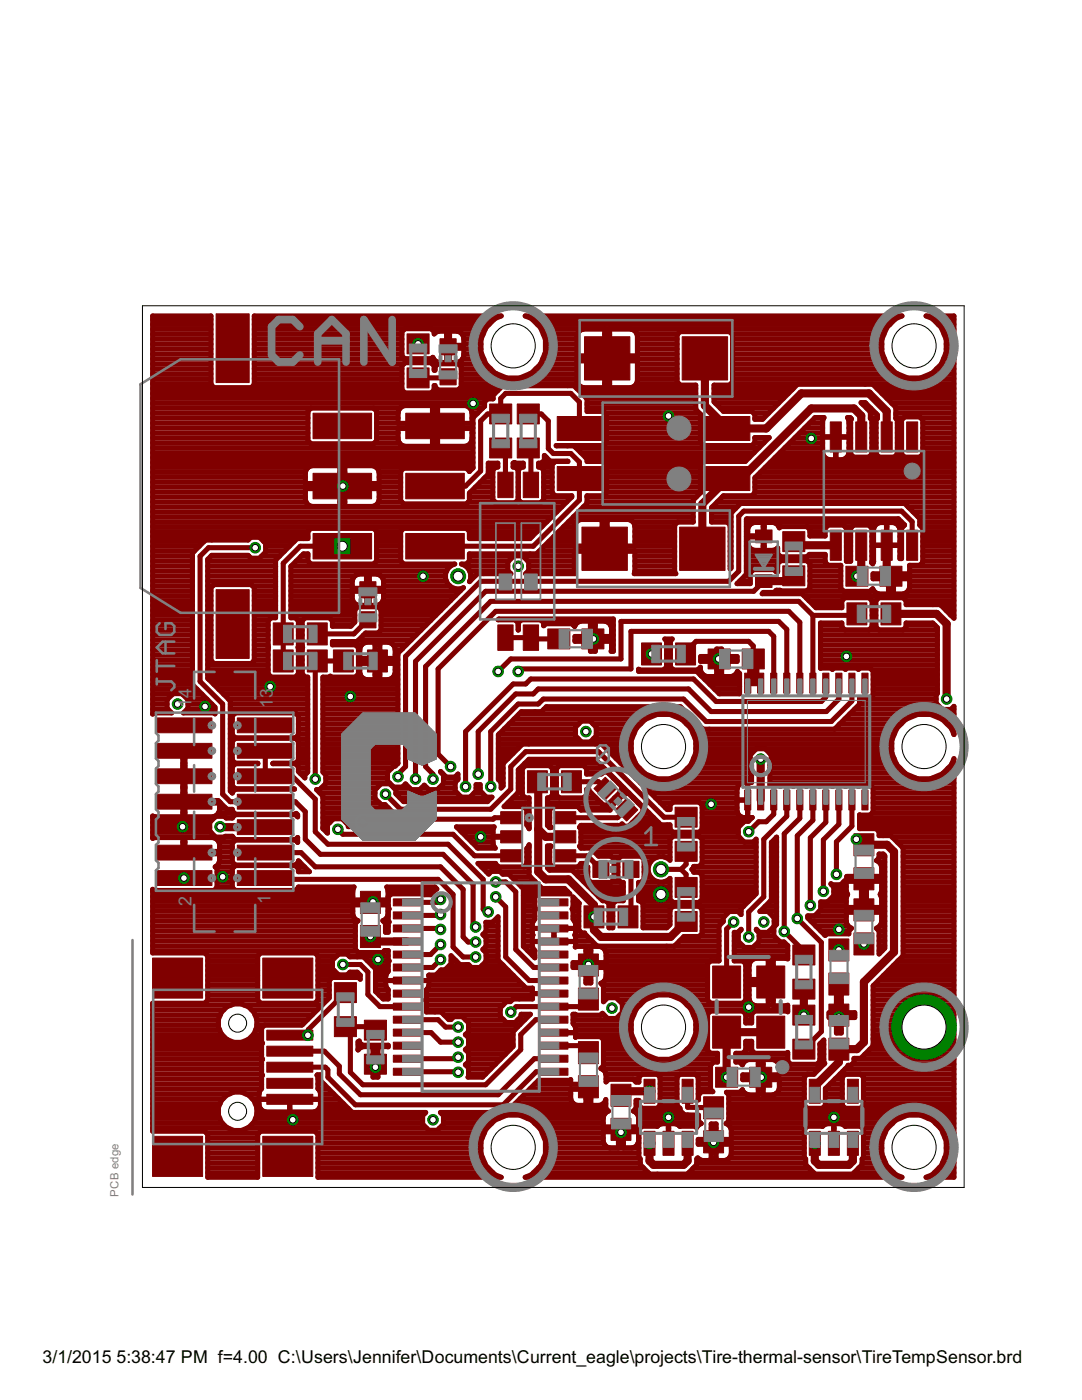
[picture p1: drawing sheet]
<svg xmlns="http://www.w3.org/2000/svg" width="216mm" height="279mm" viewBox="0 0 216 279" stroke-linecap="round" stroke-linejoin="round" font-family="sans-serif">
<defs><g id="words">
<g font-size="4" fill="#808080">
<text x="38.2" y="141.2" transform="rotate(-90 38.2 141.2)">1</text>
<text x="38.2" y="139.2" transform="rotate(-90 38.2 139.2)">4</text>
<text x="54.5" y="141.2" transform="rotate(-90 54.5 141.2)">1</text>
<text x="54.5" y="139.2" transform="rotate(-90 54.5 139.2)">3</text>
<text x="38.2" y="180.8" transform="rotate(-90 38.2 180.8)">2</text>
<text x="54" y="180.3" transform="rotate(-90 54 180.3)">1</text>
</g>
<g font-size="4">
<text x="8.5" y="272">3/1/2015</text>
<text x="23.2" y="272">5:38:47 PM f=4.00 C:\Users\Jennifer\Documents\Current_eagle\projects\Tire-thermal-sensor\TireTempSensor.brd</text>
</g>
<text font-size="2.5" fill="#808080" x="23.7" y="238.9" transform="rotate(-90 23.7 238.9)">PCB edge</text>
</g></defs>
<g fill="#800000" stroke="#800000" stroke-width=".2">
<path d="M99.9 162h4.2v2.4h-4.2z"/>
<path d="M99.9 165.8h4.2v2.4h-4.2z"/>
<path d="M99.9 169.6h4.2v2.4h-4.2z"/>
<path d="M110.7 169.6h4.2v2.4h-4.2z"/>
<path d="M110.7 162h4.2v2.4h-4.2z"/>
<path d="M110.7 165.8h4.2v2.4h-4.2z"/>
<path d="M122.8 161.6l2.2-2.2 2.3 2.2-2.3 2.3z"/>
<path d="M118.5 157.4l2.3-2.3 2.2 2.3-2.2 2.2z"/>
<path d="M118.3 171.9h3.2v3.2h-3.2z"/>
<path d="M124.3 171.9h3.2v3.2h-3.2z"/>
<path d="M105.2 153.8h4v4.4h-4z"/>
<path d="M112 153.8h4v4.4h-4z"/>
<path d="M116.5 180.8h4v4.4h-4z"/>
<path d="M123.3 180.8h4v4.4h-4z"/>
<path d="M31.1 143.3h11.2v2.9h-11.2z"/>
<path d="M47.3 143.3h11.2v2.9h-11.2z"/>
<path d="M31.1 148.4h11.2v2.9h-11.2z"/>
<path d="M47.3 148.4h11.2v2.9h-11.2z"/>
<path d="M31.1 153.4h11.2v3h-11.2z"/>
<path d="M47.3 153.4h11.2v3h-11.2z"/>
<path d="M31.1 158.5h11.2v3h-11.2z"/>
<path d="M47.3 158.5h11.2v3h-11.2z"/>
<path d="M47.3 163.6h11.2v3h-11.2z"/>
<path d="M31.1 168.7h11.2v2.9h-11.2z"/>
<path d="M47.3 168.7h11.2v2.9h-11.2z"/>
<path d="M31.1 173.8h11.2v2.9h-11.2z"/>
<path d="M47.3 173.8h11.2v2.9h-11.2z"/>
<path d="M73.3 129.7h4v4.4h-4z"/>
<path d="M66.5 129.7h4v4.4h-4z"/>
<path d="M61.3 129.7h4v4.4h-4z"/>
<path d="M54.5 129.7h4v4.4h-4z"/>
<path d="M71.8 116.1h3.2v3.2h-3.2z"/>
<path d="M71.8 122.1h3.2v3.2h-3.2z"/>
<path d="M87.8 67.6h3.2v3.2h-3.2z"/>
<path d="M87.8 73.6h3.2v3.2h-3.2z"/>
<path d="M54.5 124.3h4v4.4h-4z"/>
<path d="M61.3 124.3h4v4.4h-4z"/>
<path d="M81.2 66.6h4.4v4h-4.4z"/>
<path d="M81.2 73.4h4.4v4h-4.4z"/>
<path d="M168.8 113h4.4v4h-4.4z"/>
<path d="M175.6 113h4.4v4h-4.4z"/>
<path d="M135.6 105.2h9.1v8.6h-9.1z"/>
<path d="M116.1 105.2h9.1v8.6h-9.1z"/>
<path d="M136.1 67.2h9.1v8.6h-9.1z"/>
<path d="M116.6 67.2h9.1v8.6h-9.1z"/>
<path d="M140.8 93.1h8.8v4.8h-8.8z"/>
<path d="M140.8 83.1h8.8v4.8h-8.8z"/>
<path d="M111.2 93.1h8.8v4.8h-8.8z"/>
<path d="M111.2 83.1h8.8v4.8h-8.8z"/>
<path d="M103.2 87.4h4.4v4h-4.4z"/>
<path d="M103.2 80.6h4.4v4h-4.4z"/>
<path d="M97.7 87.4h4.4v4h-4.4z"/>
<path d="M97.7 80.6h4.4v4h-4.4z"/>
<path d="M109.3 125.5h4.4v4h-4.4z"/>
<path d="M116.1 125.5h4.4v4h-4.4z"/>
<path d="M104.4 94.2h3.1v5.1h-3.1z"/>
<path d="M104.4 124.7h3.1v5.1h-3.1z"/>
<path d="M99.3 124.7h3.1v5.1h-3.1z"/>
<path d="M99.3 94.2h3.1v5.1h-3.1z"/>
<path d="M62.5 82.5h11.6v5h-11.6z"/>
<path d="M62.5 94.5h11.6v5h-11.6z"/>
<path d="M62.5 106.5h11.6v5h-11.6z"/>
<path d="M81 82.5h11.6v5h-11.6z"/>
<path d="M81 94.5h11.6v5h-11.6z"/>
<path d="M81 106.5h11.6v5h-11.6z"/>
<path d="M43.1 117.7h6.6v13.7h-6.6z"/>
<path d="M43.1 62.6h6.6v13.7h-6.6z"/>
<path d="M107.7 179.4h5.6v1.4h-5.6z"/>
<path d="M107.7 182h5.6v1.4h-5.6z"/>
<path d="M107.7 184.6h5.6v1.4h-5.6z"/>
<path d="M107.7 187.2h5.6v1.4h-5.6z"/>
<path d="M107.7 189.8h5.6v1.4h-5.6z"/>
<path d="M107.7 192.4h5.6v1.4h-5.6z"/>
<path d="M107.7 195h5.6v1.4h-5.6z"/>
<path d="M107.7 200.2h5.6v1.4h-5.6z"/>
<path d="M107.7 197.6h5.6v1.4h-5.6z"/>
<path d="M107.7 202.8h5.6v1.4h-5.6z"/>
<path d="M107.7 205.4h5.6v1.4h-5.6z"/>
<path d="M107.7 208h5.6v1.4h-5.6z"/>
<path d="M107.7 210.6h5.6v1.4h-5.6z"/>
<path d="M107.7 213.2h5.6v1.4h-5.6z"/>
<path d="M78.5 179.4h5.6v1.4h-5.6z"/>
<path d="M78.5 182h5.6v1.4h-5.6z"/>
<path d="M78.5 184.6h5.6v1.4h-5.6z"/>
<path d="M78.5 187.2h5.6v1.4h-5.6z"/>
<path d="M78.5 189.8h5.6v1.4h-5.6z"/>
<path d="M78.5 192.4h5.6v1.4h-5.6z"/>
<path d="M78.5 195h5.6v1.4h-5.6z"/>
<path d="M78.5 197.6h5.6v1.4h-5.6z"/>
<path d="M78.5 200.2h5.6v1.4h-5.6z"/>
<path d="M78.5 202.8h5.6v1.4h-5.6z"/>
<path d="M78.5 205.4h5.6v1.4h-5.6z"/>
<path d="M78.5 208h5.6v1.4h-5.6z"/>
<path d="M78.5 210.6h5.6v1.4h-5.6z"/>
<path d="M78.5 213.2h5.6v1.4h-5.6z"/>
<path d="M158.2 195.4h4.4v4h-4.4z"/>
<path d="M158.2 188.6h4.4v4h-4.4z"/>
<path d="M158.2 200.6h4.4v4h-4.4z"/>
<path d="M158.2 207.4h4.4v4h-4.4z"/>
<path d="M175.8 120.3h4v4.4h-4z"/>
<path d="M169 120.3h4v4.4h-4z"/>
<path d="M151 202.8h5.6v6.4h-5.6z"/>
<path d="M142.2 192.8h5.6v6.4h-5.6z"/>
<path d="M142.2 202.8h5.6v6.4h-5.6z"/>
<path d="M151 192.8h5.6v6.4h-5.6z"/>
<path d="M142.8 213h4.4v4h-4.4z"/>
<path d="M149.6 213h4.4v4h-4.4z"/>
<path d="M128.5 225.8h2.2v4.8h-2.2z"/>
<path d="M132.3 225.8h2.2v4.8h-2.2z"/>
<path d="M136.1 225.8h2.2v4.8h-2.2z"/>
<path d="M136.1 215.4h2.2v4.8h-2.2z"/>
<path d="M128.5 215.4h2.2v4.8h-2.2z"/>
<path d="M161.5 225.8h2.2v4.8h-2.2z"/>
<path d="M165.3 225.8h2.2v4.8h-2.2z"/>
<path d="M169.1 225.8h2.2v4.8h-2.2z"/>
<path d="M169.1 215.4h2.2v4.8h-2.2z"/>
<path d="M161.5 215.4h2.2v4.8h-2.2z"/>
<path d="M165.4 187.4h4v4.4h-4z"/>
<path d="M165.4 194.2h4v4.4h-4z"/>
<path d="M170.4 186.2h4v4.4h-4z"/>
<path d="M170.4 179.4h4v4.4h-4z"/>
<path d="M170.4 166.4h4v4.4h-4z"/>
<path d="M170.4 173.2h4v4.4h-4z"/>
<path d="M148.1 129.5h4.4v4h-4.4z"/>
<path d="M141.3 129.5h4.4v4h-4.4z"/>
<path d="M121.9 216.4h4v4.4h-4z"/>
<path d="M121.9 223.2h4v4.4h-4z"/>
<path d="M165.4 207.2h4v4.4h-4z"/>
<path d="M165.4 200.4h4v4.4h-4z"/>
<path d="M72.7 210.4h4.4v4h-4.4z"/>
<path d="M72.7 203.6h4.4v4h-4.4z"/>
<path d="M66.7 202.9h4.4v4h-4.4z"/>
<path d="M66.7 196.1h4.4v4h-4.4z"/>
<path d="M115.4 207.9h4v4.4h-4z"/>
<path d="M115.4 214.7h4v4.4h-4z"/>
<path d="M71.9 184.7h4v4.4h-4z"/>
<path d="M71.9 177.9h4v4.4h-4z"/>
<path d="M115.4 197.2h4v4.4h-4z"/>
<path d="M115.4 190.4h4v4.4h-4z"/>
<path d="M140.4 218.9h4v4.4h-4z"/>
<path d="M140.4 225.7h4v4.4h-4z"/>
<path d="M134.7 175.1h4.4v4h-4.4z"/>
<path d="M134.7 181.9h4.4v4h-4.4z"/>
<path d="M134.7 161.1h4.4v4h-4.4z"/>
<path d="M134.7 167.9h4.4v4h-4.4z"/>
<path d="M180.9 105.8h2.2v6h-2.2z"/>
<path d="M175.8 105.8h2.2v6h-2.2z"/>
<path d="M170.8 105.8h2.2v6h-2.2z"/>
<path d="M165.7 105.8h2.2v6h-2.2z"/>
<path d="M180.9 84.2h2.2v6h-2.2z"/>
<path d="M175.8 84.2h2.2v6h-2.2z"/>
<path d="M170.8 84.2h2.2v6h-2.2z"/>
<path d="M165.7 84.2h2.2v6h-2.2z"/>
<path d="M156.2 106.1h4.4v4h-4.4z"/>
<path d="M156.2 112.9h4.4v4h-4.4z"/>
<path d="M150.7 114.7h3.4v2.5h-3.4z"/>
<path d="M150.7 105.8h3.4v2.5h-3.4z"/>
<path d="M148.6 157.7h1.2v3.9h-1.2z"/>
<path d="M151.2 157.7h1.2v3.9h-1.2z"/>
<path d="M153.8 157.7h1.2v3.9h-1.2z"/>
<path d="M156.4 157.7h1.2v3.9h-1.2z"/>
<path d="M159 157.7h1.2v3.9h-1.2z"/>
<path d="M161.6 157.7h1.2v3.9h-1.2z"/>
<path d="M164.2 157.7h1.2v3.9h-1.2z"/>
<path d="M166.8 157.7h1.2v3.9h-1.2z"/>
<path d="M169.4 157.7h1.2v3.9h-1.2z"/>
<path d="M172 157.7h1.2v3.9h-1.2z"/>
<path d="M172 134.3h1.2v4h-1.2z"/>
<path d="M169.4 134.3h1.2v4h-1.2z"/>
<path d="M166.8 134.3h1.2v4h-1.2z"/>
<path d="M164.2 134.3h1.2v4h-1.2z"/>
<path d="M161.6 134.3h1.2v4h-1.2z"/>
<path d="M159 134.3h1.2v4h-1.2z"/>
<path d="M156.4 134.3h1.2v4h-1.2z"/>
<path d="M153.8 134.3h1.2v4h-1.2z"/>
<path d="M151.2 134.3h1.2v4h-1.2z"/>
<path d="M148.6 134.3h1.2v4h-1.2z"/>
<path d="M128 128.3h4v4.4h-4z"/>
<path d="M134.8 128.3h4v4.4h-4z"/>
<path d="M30.4 226.8h10v8h-10z"/>
<path d="M30.4 191.2h10v8h-10z"/>
<path d="M52.4 191.2h10v8h-10z"/>
<path d="M52.4 226.8h10v8h-10z"/>
<path d="M53.2 212h9.2v2h-9.2z"/>
<path d="M53.2 215.2h9.2v2h-9.2z"/>
<path d="M53.2 218.4h9.2v2h-9.2z"/>
<path d="M53.2 208.8h9.2v2h-9.2z"/>
<path d="M53.2 205.6h9.2v2h-9.2z"/>
</g>
<g fill="#800000" stroke="#800000" stroke-width="1">
<path d="M52.9 149.8v5.1z"/>
<path d="M96.9 182h.5z"/>
<path d="M96.4 181.5l.5 .5z"/>
<path d="M96.4 175.5v6z"/>
<path d="M89.4 168.5l7 7z"/>
<path d="M65.4 168.5h24z"/>
<path d="M62.9 166l2.5 2.5z"/>
<path d="M62.9 159.5v6.5z"/>
<path d="M58.3 154.9l4.6 4.6z"/>
<path d="M52.9 154.9h5.4z"/>
<path d="M93.4 188h1.5z"/>
<path d="M92.4 187l1 1z"/>
<path d="M92.4 177.5v9.5z"/>
<path d="M87.9 173l4.5 4.5z"/>
<path d="M62.9 173h25z"/>
<path d="M52.9 170.2h7.2z"/>
<path d="M60.1 170.2l2.8 2.8z"/>
<path d="M92.4 191h2.5z"/>
<path d="M90.4 189l2 2z"/>
<path d="M90.4 178.5v10.5z"/>
<path d="M87.4 175.5l3 3z"/>
<path d="M53.2 175.5h34.2z"/>
<path d="M52.9 175.2l.3 .3z"/>
<path d="M94.4 184.5l.5 .5z"/>
<path d="M94.4 176.5v8z"/>
<path d="M88.4 170.5l6 6z"/>
<path d="M63.9 170.5h24.5z"/>
<path d="M60.9 167.5l3 3z"/>
<path d="M60.9 162v5.5z"/>
<path d="M58.9 160l2 2z"/>
<path d="M52.9 160h6z"/>
<path d="M45.9 160h7z"/>
<path d="M44.4 158.5l1.5 1.5z"/>
<path d="M44.4 140.5v18z"/>
<path d="M39.9 136l4.5 4.5z"/>
<path d="M39.9 111v25z"/>
<path d="M41.6 109.3h9.3z"/>
<path d="M39.9 111l1.7-1.7z"/>
<path d="M59.9 109h8.4z"/>
<path d="M56.5 112.4v14.1z"/>
<path d="M56.5 112.4l3.4-3.4z"/>
<path d="M56.5 126.5v5.4z"/>
<path d="M100.9 78.5l-1 1z"/>
<path d="M100.9 78.5h13z"/>
<path d="M115.6 80.2v5.3z"/>
<path d="M113.9 78.5l1.7 1.7z"/>
<path d="M99.9 79.5v3.1z"/>
<path d="M86.8 97h6.1z"/>
<path d="M92.9 97l3-3z"/>
<path d="M95.9 84v10z"/>
<path d="M97.3 82.6h2.6z"/>
<path d="M95.9 84l1.4-1.4z"/>
<path d="M105.4 82.6h2.6z"/>
<path d="M108 82.6l1.4 1.4z"/>
<path d="M109.4 84v5.5z"/>
<path d="M109.4 89.5l1 1z"/>
<path d="M110.4 90.5h3.5z"/>
<path d="M115.6 92.2v3.3z"/>
<path d="M113.9 90.5l1.7 1.7z"/>
<path d="M86.8 109h19.6z"/>
<path d="M115.6 95.5v4.3z"/>
<path d="M106.4 109l9.2-9.2z"/>
<path d="M182 104.1v4.7z"/>
<path d="M179.9 102l2.1 2.1z"/>
<path d="M148.4 102h31.5z"/>
<path d="M148.4 102l-1 1z"/>
<path d="M147.4 103v11z"/>
<path d="M145.4 116l2-2z"/>
<path d="M95.9 116h49.5z"/>
<path d="M80.9 131l15-15z"/>
<path d="M80.9 131v22z"/>
<path d="M80.9 153l-1.5 1.5z"/>
<path d="M79.4 154.5v.5z"/>
<path d="M150.4 118l2-2z"/>
<path d="M96.9 118h53.5z"/>
<path d="M82.9 132l14-14z"/>
<path d="M82.9 132v23.5z"/>
<path d="M94.7 170.8h7.3z"/>
<path d="M90.4 166.5l4.3 4.3z"/>
<path d="M68.4 166.5h22z"/>
<path d="M67.4 165.5l1 1z"/>
<path d="M98.7 163.2h3.3z"/>
<path d="M98.4 163.5l.3-.3z"/>
<path d="M72.9 163.5h25.5z"/>
<path d="M72.4 164l.5-.5z"/>
<path d="M63.3 131.9h5.2z"/>
<path d="M63.3 131.9v.7z"/>
<path d="M62.9 133v22.5z"/>
<path d="M62.9 133l.4-.4z"/>
<path d="M112.8 163.2h10.4z"/>
<path d="M123.2 163.2l1.8-1.6z"/>
<path d="M112.8 170.8h4.4z"/>
<path d="M117.2 170.8l2.7 2.7z"/>
<path d="M114 156h.9z"/>
<path d="M114.9 156h4.5z"/>
<path d="M119.4 156l1.4 1.4z"/>
<path d="M125.9 173.5v8.6z"/>
<path d="M125.9 182.1l-.6 .9z"/>
<path d="M63.3 126.5h7.3z"/>
<path d="M73.4 123.7l-2.8 2.8z"/>
<path d="M83.4 75.4h5.8z"/>
<path d="M89.4 75.2l-.2 .2z"/>
<path d="M171 115l.9 .1z"/>
<path d="M100.9 90.4v6.4z"/>
<path d="M99.9 89.4l1 1z"/>
<path d="M105.9 89.9v6.9z"/>
<path d="M105.4 89.4l.5 .5z"/>
<path d="M100.9 127.3h5z"/>
<path d="M106.2 127.5h5.3z"/>
<path d="M105.9 127.3l.3 .2z"/>
<path d="M127.6 133.7h4.8z"/>
<path d="M132.4 133.7l.6-.6z"/>
<path d="M133 127.9v5.2z"/>
<path d="M132.7 127.5l.3 .4z"/>
<path d="M132.7 127.5h1.4z"/>
<path d="M134.1 127.5l-.3 .4z"/>
<path d="M133.8 127.9v5.2z"/>
<path d="M133.8 133.1l.6 .6z"/>
<path d="M134.4 133.7h4.8z"/>
<path d="M139.2 133.7l.6-.5z"/>
<path d="M139.8 133.2v.5z"/>
<path d="M139.8 133.7l.1 .4z"/>
<path d="M139.9 134.1l.2 .3z"/>
<path d="M140.1 134.4l.3 .3z"/>
<path d="M140.4 134.7l.3 .2z"/>
<path d="M140.7 134.9l.4 .1z"/>
<path d="M141.1 135h1.9z"/>
<path d="M143 132v3z"/>
<path d="M143 132h1z"/>
<path d="M144 132v3z"/>
<path d="M144 135h1.9z"/>
<path d="M145.9 135l.4-.1z"/>
<path d="M146.3 134.9l.3-.2z"/>
<path d="M146.6 134.7l.3-.3z"/>
<path d="M147.1 134.1l-.2 .3z"/>
<path d="M147.2 134l-.1 .1z"/>
<path d="M147.2 134l.4 .4z"/>
<path d="M147.6 134.4v1.3z"/>
<path d="M147.6 135.7v1.3z"/>
<path d="M147.6 137v1.5z"/>
<path d="M143.5 138.5h4.1z"/>
<path d="M139.9 134.9l3.6 3.6z"/>
<path d="M139 134l.9 .9z"/>
<path d="M127.4 134h11.6z"/>
<path d="M127.4 133.6v.4z"/>
<path d="M127.4 133.6l.2 .1z"/>
<path d="M143 131h1z"/>
<path d="M143 129.5v1.5z"/>
<path d="M143 129.5h1z"/>
<path d="M144 129.5v1.5z"/>
<path d="M117.8 128h1z"/>
<path d="M118.8 128v2z"/>
<path d="M117.8 130h1z"/>
<path d="M117.8 128v2z"/>
<path d="M122 128v1.7z"/>
<path d="M118.8 128h3.2z"/>
<path d="M118.8 127v1z"/>
<path d="M118.8 127h3.2z"/>
<path d="M122 125.3v1.7z"/>
<path d="M121.9 124.9l.1 .4z"/>
<path d="M121.7 124.6l.2 .3z"/>
<path d="M121.4 124.3l.3 .3z"/>
<path d="M121.1 124.1l.3 .2z"/>
<path d="M120.7 124l.4 .1z"/>
<path d="M118.8 124h1.9z"/>
<path d="M118.8 124v3z"/>
<path d="M117.8 127h1z"/>
<path d="M117.8 124v3z"/>
<path d="M115.9 124h1.9z"/>
<path d="M115.5 124.1l.4-.1z"/>
<path d="M115.2 124.3l.3-.2z"/>
<path d="M115.2 124.3l-.3 .3z"/>
<path d="M114.9 124.6l-.2 .3z"/>
<path d="M114.7 124.9v.1z"/>
<path d="M114.1 124.5l.6 .5z"/>
<path d="M108.9 124.5h5.2z"/>
<path d="M108.9 124.5l-.4 .4z"/>
<path d="M108.5 124.3v.6z"/>
<path d="M107.9 123.7l.6 .6z"/>
<path d="M104 123.7h3.9z"/>
<path d="M104 123.7l-.6 .6z"/>
<path d="M103.4 124.3v1.4z"/>
<path d="M102.8 123.7l.6 .6z"/>
<path d="M99.4 123.7h3.4z"/>
<path d="M99.4 123.7l.1-.2z"/>
<path d="M99.5 123.5h22.9z"/>
<path d="M122.4 123.5v6.5z"/>
<path d="M121.9 130h.5z"/>
<path d="M122 129.7l-.1 .3z"/>
<path d="M93.5 213.1v1.7z"/>
<path d="M92.9 212.5l.6 .6z"/>
<path d="M92.9 212.5l.6-.6z"/>
<path d="M93.5 210.1v1.8z"/>
<path d="M92.9 209.5l.6 .6z"/>
<path d="M92.9 209.5l.6-.6z"/>
<path d="M93.5 207.1v1.8z"/>
<path d="M92.9 206.5l.6 .6z"/>
<path d="M92.9 206.5l.6-.7z"/>
<path d="M93.5 204.1v1.7z"/>
<path d="M92.3 202.9l1.2 1.2z"/>
<path d="M90.6 202.9h1.7z"/>
<path d="M90.6 202.9l-.6 .6z"/>
<path d="M89.5 203.5h.5z"/>
<path d="M88 202l1.5 1.5z"/>
<path d="M86.8 202h1.2z"/>
<path d="M85.1 202h1.7z"/>
<path d="M85.1 199.8v2.2z"/>
<path d="M84.9 199.6l.2 .2z"/>
<path d="M84.9 199.6l.2-.2z"/>
<path d="M85.1 197.5v1.9z"/>
<path d="M85.1 197.5l.2-.2z"/>
<path d="M85.5 197l-.2 .3z"/>
<path d="M85.6 196.6l-.1 .4z"/>
<path d="M85.6 195.7v.9z"/>
<path d="M81.3 195.7h4.3z"/>
<path d="M85.6 194.8v.9z"/>
<path d="M85.6 194.6v.2z"/>
<path d="M85.6 194.6h.1z"/>
<path d="M85.7 194.6h1.3z"/>
<path d="M88 193.6l-1 1z"/>
<path d="M88 193.6h.8z"/>
<path d="M88.8 193.6l1.2-1.2z"/>
<path d="M90 190.7v1.7z"/>
<path d="M90 190.7l1.8 1.8z"/>
<path d="M91.8 192.5h1.2z"/>
<path d="M93 192.5h.5z"/>
<path d="M93.5 192.5l.5 .6z"/>
<path d="M94 193.1h1.8z"/>
<path d="M97 191.9l-1.2 1.2z"/>
<path d="M97 190.1v1.8z"/>
<path d="M96.4 189.5l.6 .6z"/>
<path d="M96.4 189.5l.6-.7z"/>
<path d="M97 187.1v1.7z"/>
<path d="M96.4 186.5l.6 .6z"/>
<path d="M96.4 186.5l.6-.6z"/>
<path d="M97 184.1v1.8z"/>
<path d="M96.9 184.1h1.4z"/>
<path d="M98.3 184.1l1.1-1.1z"/>
<path d="M99.4 183v8.6z"/>
<path d="M99.4 191.6l.9 .9z"/>
<path d="M100.3 192.5l4.7 4.7z"/>
<path d="M105 197.2h1.2z"/>
<path d="M106.3 197.2l-.1 .2z"/>
<path d="M106.2 197.4v.9z"/>
<path d="M106.2 198.3h4.3z"/>
<path d="M106.2 198.3v.9z"/>
<path d="M106.2 199.2l.1 .2z"/>
<path d="M103.6 199.4h2.7z"/>
<path d="M102.4 199.4h1.2z"/>
<path d="M101.8 199.9l.6-.5z"/>
<path d="M101 199.9h.8z"/>
<path d="M101 199.9l-1.2 1.2z"/>
<path d="M99.8 201.1v1.8z"/>
<path d="M99.8 202.9l1.2 1.2z"/>
<path d="M101 204.1h1.8z"/>
<path d="M102.8 204.1l1.2-1.2z"/>
<path d="M104 202.4v.5z"/>
<path d="M104 202.4h1.8z"/>
<path d="M103.3 205l2.5-2.6z"/>
<path d="M103.3 205l-.9 .9z"/>
<path d="M102.4 205.9v3z"/>
<path d="M102.4 208.9l-6.1 6.1z"/>
<path d="M93.4 215h2.9z"/>
<path d="M93.5 214.8l-.1 .2z"/>
<path d="M74.4 212.9h1z"/>
<path d="M75.4 212.9v2.1z"/>
<path d="M74.4 215h1z"/>
<path d="M74.4 212.9v2.1z"/>
<path d="M71.5 207.9l.2-.1z"/>
<path d="M71.7 207.8v.2z"/>
<path d="M71.7 208l.6 .6z"/>
<path d="M72.3 208.6h5.2z"/>
<path d="M77.5 208.6v.3z"/>
<path d="M77.3 208.9h.2z"/>
<path d="M75.4 208.9h1.9z"/>
<path d="M75.4 208.9v3z"/>
<path d="M74.4 211.9h1z"/>
<path d="M74.4 208.9v3z"/>
<path d="M72.5 208.9h1.9z"/>
<path d="M72.1 209l.4-.1z"/>
<path d="M71.8 209.2l.3-.2z"/>
<path d="M71.8 209.2l-.3 .2z"/>
<path d="M71.5 209.4l-.1 .1z"/>
<path d="M71.4 207.9v1.6z"/>
<path d="M71.4 207.9h.1z"/>
<path d="M139.3 227.4v1z"/>
<path d="M139.3 227.4h2.6z"/>
<path d="M141.9 227.4v1z"/>
<path d="M139.3 228.4h2.6z"/>
<path d="M141.9 224.3h1z"/>
<path d="M142.9 224.3v3.1z"/>
<path d="M141.9 227.4h1z"/>
<path d="M141.9 224.3v3.1z"/>
<path d="M172.9 179.1v2z"/>
<path d="M171.9 181.1h1z"/>
<path d="M171.9 179.1v2z"/>
<path d="M171.9 175.9v3.2z"/>
<path d="M171.9 175.9h1z"/>
<path d="M172.9 175.9v3.2z"/>
<path d="M148.2 214.5v1z"/>
<path d="M148.2 214.5h3.1z"/>
<path d="M151.3 214.5v1z"/>
<path d="M148.2 215.5h3.1z"/>
<path d="M176.6 189.2l-1.2 1.2z"/>
<path d="M175.4 185.8v4.6z"/>
<path d="M174.9 185.3l.5 .5z"/>
<path d="M174.9 185.3l.1-.1z"/>
<path d="M175 185.2l.3-.2z"/>
<path d="M175.6 184.7l-.3 .3z"/>
<path d="M175.8 184.4l-.2 .3z"/>
<path d="M175.9 184l-.1 .4z"/>
<path d="M175.9 182.1v1.9z"/>
<path d="M172.9 182.1h3z"/>
<path d="M172.9 181.1v1z"/>
<path d="M172.9 181.1h3z"/>
<path d="M175.9 179.2v1.9z"/>
<path d="M175.8 178.8l.1 .4z"/>
<path d="M175.6 178.5l.2 .3z"/>
<path d="M175.8 178.2l-.2 .3z"/>
<path d="M175.9 177.8l-.1 .4z"/>
<path d="M175.9 175.9v1.9z"/>
<path d="M172.9 175.9h3z"/>
<path d="M172.9 174.9v1z"/>
<path d="M172.9 174.9h3z"/>
<path d="M175.9 173v1.9z"/>
<path d="M175.8 172.6l.1 .4z"/>
<path d="M175.6 172.3l.2 .3z"/>
<path d="M175.3 172l.3 .3z"/>
<path d="M175 171.8l.3 .2z"/>
<path d="M174.9 171.7l.1 .1z"/>
<path d="M174.9 171.7l.5-.5z"/>
<path d="M175.4 170.4v.8z"/>
<path d="M175.4 170.4h.8z"/>
<path d="M176.2 170.4l.4 .4z"/>
<path d="M176.6 170.8v18.4z"/>
<path d="M167.9 202.1v1z"/>
<path d="M167.9 202.1h2.7z"/>
<path d="M170.6 202.1v1z"/>
<path d="M167.9 203.1h2.7z"/>
<path d="M166.9 206.2h1z"/>
<path d="M166.9 203.1v3.1z"/>
<path d="M166.9 203.1h1z"/>
<path d="M167.9 203.1v3.1z"/>
<path d="M166.9 196.9v3.2z"/>
<path d="M166.9 196.9h1z"/>
<path d="M167.9 196.9v3.2z"/>
<path d="M167.9 200.1v2z"/>
<path d="M166.9 202.1h1z"/>
<path d="M166.9 200.1v2z"/>
<path d="M166.9 202.1v1z"/>
<path d="M165.4 203.1h1.5z"/>
<path d="M165.4 202.1v1z"/>
<path d="M165.4 202.1h1.5z"/>
<path d="M171.9 174.9v1z"/>
<path d="M168.9 175.9h3z"/>
<path d="M168.9 175.9v1.9z"/>
<path d="M168.9 177.8l.1 .4z"/>
<path d="M169 178.2l.1 .3z"/>
<path d="M169.1 178.5l-.1 .3z"/>
<path d="M169 178.8l-.1 .4z"/>
<path d="M168.9 179.2v1.9z"/>
<path d="M168.9 181.1h3z"/>
<path d="M171.9 181.1v1z"/>
<path d="M168.9 182.1h3z"/>
<path d="M168.9 182.1v1.9z"/>
<path d="M168.9 184l.1 .4z"/>
<path d="M169 184.4l.2 .3z"/>
<path d="M169.2 184.7l.3 .3z"/>
<path d="M169.5 185l.3 .2z"/>
<path d="M169.8 185.2l.1 .1z"/>
<path d="M169.9 185.3l-.5 .5z"/>
<path d="M169.4 185.8v.6z"/>
<path d="M165 186.4h4.4z"/>
<path d="M165 186.4l-.3 .3z"/>
<path d="M164.5 186.6l.2 .1z"/>
<path d="M161.2 183.2l3.3 3.4z"/>
<path d="M161.2 182.8v.4z"/>
<path d="M161.2 182.8h1.4z"/>
<path d="M163.8 181.5l-1.2 1.3z"/>
<path d="M163.8 180v1.5z"/>
<path d="M163.8 180h1.3z"/>
<path d="M165.1 180l1.3-1.2z"/>
<path d="M166.4 177v1.8z"/>
<path d="M165.8 176.5l.6 .5z"/>
<path d="M165.8 176.4v.1z"/>
<path d="M165.8 176.4l.2 .2z"/>
<path d="M166 176.6h1.7z"/>
<path d="M167.7 176.6l1.3-1.2z"/>
<path d="M169 174.9v.5z"/>
<path d="M169 174.9h2.9z"/>
<path d="M149.2 105.6v1.3z"/>
<path d="M149.2 106.9h3.1z"/>
<path d="M152.3 106.9v.3z"/>
<path d="M149.2 107.2h3.1z"/>
<path d="M149.2 107.2v1.3z"/>
<path d="M149.2 108.5l.1 .4z"/>
<path d="M149.3 108.9l.2 .3z"/>
<path d="M149.5 109.2l.3 .3z"/>
<path d="M149.8 109.5l.4 .2z"/>
<path d="M150.2 109.7l.3 .1z"/>
<path d="M150.5 109.8h1.8z"/>
<path d="M152.3 107.2v2.6z"/>
<path d="M152.3 107.2h.2z"/>
<path d="M152.5 107.2v2.6z"/>
<path d="M152.5 109.8h1.8z"/>
<path d="M154.3 109.8l.3-.1z"/>
<path d="M154.6 109.7l.4-.2z"/>
<path d="M155 109.5l.2-.2z"/>
<path d="M155.2 109.3v1.2z"/>
<path d="M155.2 110.5l.6 .6z"/>
<path d="M155.8 111.1h5.2z"/>
<path d="M161 111.1l.5-.5z"/>
<path d="M161.5 110.6h3.2z"/>
<path d="M164.7 110.6v1.6z"/>
<path d="M164.7 112.2l.5 .6z"/>
<path d="M165.2 112.8h2.6z"/>
<path d="M167.8 112.8v4.6z"/>
<path d="M167.8 117.4l.6 .6z"/>
<path d="M168.4 118h5.2z"/>
<path d="M173.6 118l.5-.5z"/>
<path d="M174.1 117.5l.1 .1z"/>
<path d="M174.2 117.6l.2 .3z"/>
<path d="M174.4 117.9l.2 .3z"/>
<path d="M174.6 118.2l.4 .2z"/>
<path d="M175 118.4l.4 .1z"/>
<path d="M175.4 118.5h1.9z"/>
<path d="M177.3 115.5v3z"/>
<path d="M177.3 115.5h1z"/>
<path d="M178.3 115.5v3z"/>
<path d="M178.3 118.5h1.9z"/>
<path d="M180.2 118.5l.4-.1z"/>
<path d="M180.6 118.4l.3-.2z"/>
<path d="M180.9 118.2l.3-.3z"/>
<path d="M181.4 117.6l-.2 .3z"/>
<path d="M181.5 117.2l-.1 .4z"/>
<path d="M181.5 115.5v1.7z"/>
<path d="M178.3 115.5h3.2z"/>
<path d="M178.3 114.5v1z"/>
<path d="M178.3 114.5h3.2z"/>
<path d="M181.5 112.8v1.7z"/>
<path d="M181.5 112.8h2z"/>
<path d="M183.5 112.8l.6-.6z"/>
<path d="M184.1 105.4v6.8z"/>
<path d="M183.5 104.8l.6 .6z"/>
<path d="M183.5 103.5v1.3z"/>
<path d="M181.4 101.4l2.1 2.1z"/>
<path d="M180.5 100.5l.9 .9z"/>
<path d="M149 100.5h31.5z"/>
<path d="M147.8 100.5h1.2z"/>
<path d="M147.8 100.5l-1 1z"/>
<path d="M146.8 101.5l-.9 .9z"/>
<path d="M145.9 102.4v11z"/>
<path d="M145.9 113.4l-.2 .2z"/>
<path d="M145.7 104.8v8.8z"/>
<path d="M145.1 104.2l.6 .6z"/>
<path d="M142 104.2h3.1z"/>
<path d="M142 101.3v2.9z"/>
<path d="M142 101.3l2.4-2.4z"/>
<path d="M144.4 98.9h5.6z"/>
<path d="M150 98.9l.6-.6z"/>
<path d="M150.6 95.4v2.9z"/>
<path d="M162.6 83.3l-12 12.1z"/>
<path d="M162.6 83.3h1.8z"/>
<path d="M164.4 83.3l-.1 .3z"/>
<path d="M164.3 83.6l-.2 .4z"/>
<path d="M164.1 84v3.2z"/>
<path d="M164.1 87.2h2.6z"/>
<path d="M164.1 87.2v3.2z"/>
<path d="M164.1 90.4l.2 .4z"/>
<path d="M164.3 90.8l.1 .3z"/>
<path d="M164.4 91.1l.3 .3z"/>
<path d="M164.7 91.4l.4 .2z"/>
<path d="M165.1 91.6l.4 .1z"/>
<path d="M165.5 91.7h1.2z"/>
<path d="M166.7 87.2v4.5z"/>
<path d="M166.8 87.2v4.5z"/>
<path d="M166.8 91.7h1.3z"/>
<path d="M168.1 91.7l.4-.1z"/>
<path d="M168.5 91.6l.3-.2z"/>
<path d="M169.1 91.1l-.3 .3z"/>
<path d="M169.3 90.8l-.2 .3z"/>
<path d="M169.4 90.4l-.1 .4z"/>
<path d="M169.4 87.2v3.2z"/>
<path d="M166.8 87.2h2.6z"/>
<path d="M169.4 84v3.2z"/>
<path d="M169.3 83.6l.1 .4z"/>
<path d="M169.1 83.3l.2 .3z"/>
<path d="M169.1 83.3h.5z"/>
<path d="M169.6 83.3l.3 .3z"/>
<path d="M169.9 83.6l-.2 .2z"/>
<path d="M169.7 83.8v6.8z"/>
<path d="M169.7 90.6l.6 .6z"/>
<path d="M170.3 91.2h3.1z"/>
<path d="M173.4 91.2l.6-.6z"/>
<path d="M174 83.8v6.8z"/>
<path d="M173.7 83.5l.3 .3z"/>
<path d="M173.7 82.2v1.3z"/>
<path d="M172.2 80.8l1.5 1.4z"/>
<path d="M171.8 80.3l.4 .5z"/>
<path d="M171.8 80.3h.8z"/>
<path d="M172.6 80.3l2.5 2.5z"/>
<path d="M175.1 82.8v.7z"/>
<path d="M175.1 83.5l-.3 .3z"/>
<path d="M174.8 83.8v6.8z"/>
<path d="M174.8 90.6l.6 .6z"/>
<path d="M175.4 91.2h3.1z"/>
<path d="M178.5 91.2l.5-.6z"/>
<path d="M179 83.8v6.8z"/>
<path d="M178.8 83.5l.2 .3z"/>
<path d="M178.8 82.8v.7z"/>
<path d="M178.8 81.3v1.5z"/>
<path d="M174.1 76.7l4.7 4.6z"/>
<path d="M172.6 76.7h1.5z"/>
<path d="M159.1 76.7h13.5z"/>
<path d="M159.1 76.7l-1 1.1z"/>
<path d="M158.1 77.8l-6 5.9z"/>
<path d="M150.6 83.7h1.5z"/>
<path d="M150.6 82.7v1z"/>
<path d="M150 82.1l.6 .6z"/>
<path d="M144.4 82.1h5.6z"/>
<path d="M142.5 80.2l1.9 1.9z"/>
<path d="M142.5 76.9v3.3z"/>
<path d="M142.5 76.9h3.1z"/>
<path d="M145.6 76.9l.6-.6z"/>
<path d="M146.2 66.8v9.5z"/>
<path d="M145.6 66.2l.6 .6z"/>
<path d="M135.7 66.2h9.9z"/>
<path d="M135.7 66.2l-.6 .6z"/>
<path d="M135.1 66.8v9.5z"/>
<path d="M135.1 76.3l.6 .6z"/>
<path d="M135.7 76.9h3.1z"/>
<path d="M138.8 76.9v3.3z"/>
<path d="M138.8 80.2v1.5z"/>
<path d="M138.8 81.7l1 1z"/>
<path d="M139.8 82.7v5.6z"/>
<path d="M139.8 88.3l.6 .6z"/>
<path d="M140.4 88.9h9.6z"/>
<path d="M150 88.9l.6-.6z"/>
<path d="M150.6 87.3v1z"/>
<path d="M150.6 87.3h1.5z"/>
<path d="M152.1 87.3h1.4z"/>
<path d="M153.5 87.3l-4.8 4.8z"/>
<path d="M140.4 92.1h8.3z"/>
<path d="M140.4 92.1l-.6 .6z"/>
<path d="M139.8 92.7v5.6z"/>
<path d="M139.8 98.3l-1.5 1.5z"/>
<path d="M138.3 99.8v1.5z"/>
<path d="M138.3 101.3v2.9z"/>
<path d="M135.2 104.2h3.1z"/>
<path d="M135.2 104.2l-.6 .6z"/>
<path d="M134.6 104.8v9.4z"/>
<path d="M134.6 114.2l.3 .3z"/>
<path d="M126.6 114.5h8.3z"/>
<path d="M126.7 114l-.1 .4z"/>
<path d="M126.7 110v4z"/>
<path d="M121.2 110h5.5z"/>
<path d="M121.2 109v1z"/>
<path d="M121.2 109h5.5z"/>
<path d="M126.7 105v4z"/>
<path d="M126.6 104.6l.1 .4z"/>
<path d="M126.4 104.2l.2 .4z"/>
<path d="M126.1 104l.3 .2z"/>
<path d="M125.8 103.8l.3 .2z"/>
<path d="M125.4 103.7l.4 .1z"/>
<path d="M121.2 103.7h4.2z"/>
<path d="M121.2 103.7v5.3z"/>
<path d="M120.1 109h1.1z"/>
<path d="M120.1 103.7v5.3z"/>
<path d="M115.9 103.7h4.2z"/>
<path d="M115.5 103.8l.4-.1z"/>
<path d="M115.2 104l.3-.2z"/>
<path d="M115.2 104l-.3 .2z"/>
<path d="M114.9 104.2l-.2 .4z"/>
<path d="M114.7 104.6l-.1 .4z"/>
<path d="M114.6 105v4z"/>
<path d="M114.6 109h5.5z"/>
<path d="M120.1 109v1z"/>
<path d="M114.6 110h5.5z"/>
<path d="M114.6 110v4z"/>
<path d="M114.6 114l.1 .4z"/>
<path d="M104.9 114.5h9.8z"/>
<path d="M104.9 114.5l.6-.6z"/>
<path d="M105.5 112.1v1.8z"/>
<path d="M104.3 110.9l1.2 1.2z"/>
<path d="M102.6 110.9h1.7z"/>
<path d="M101.3 112.1l1.3-1.2z"/>
<path d="M101.3 112.1v1.8z"/>
<path d="M101.3 113.9l.6 .6z"/>
<path d="M96.5 114.5h5.4z"/>
<path d="M95.3 114.5h1.2z"/>
<path d="M95.3 114.5l-1.6 1.6z"/>
<path d="M93.9 115.5l-.2 .6z"/>
<path d="M93.9 114.5v1z"/>
<path d="M93.5 113.6l.4 .9z"/>
<path d="M92.8 112.9l.7 .7z"/>
<path d="M92.1 112.6l.7 .3z"/>
<path d="M92.1 112.6h1z"/>
<path d="M93.1 112.6l.6-.6z"/>
<path d="M93.7 110.5v1.5z"/>
<path d="M93.7 110.5h12.1z"/>
<path d="M105.8 110.5h1.2z"/>
<path d="M107 110.5l10.1-10.1z"/>
<path d="M117.1 99.2v1.2z"/>
<path d="M117.1 98.9v.3z"/>
<path d="M117.1 98.9h3.3z"/>
<path d="M120.4 98.9l.6-.6z"/>
<path d="M121 92.7v5.6z"/>
<path d="M120.4 92.1l.6 .6z"/>
<path d="M117.1 92.1h3.3z"/>
<path d="M117.1 91.6v.5z"/>
<path d="M114.5 89l2.6 2.6z"/>
<path d="M113.3 89h1.2z"/>
<path d="M111 89h2.3z"/>
<path d="M111 88.9h9.4z"/>
<path d="M120.4 88.9l.6-.6z"/>
<path d="M121 82.7v5.6z"/>
<path d="M120.4 82.1l.6 .6z"/>
<path d="M117.1 82.1h3.3z"/>
<path d="M117.1 80.8v1.3z"/>
<path d="M117.1 79.6v1.2z"/>
<path d="M114.5 77l2.6 2.6z"/>
<path d="M113.3 77h1.2z"/>
<path d="M100.3 77h13z"/>
<path d="M100.3 77l-.9 .9z"/>
<path d="M99.4 77.9l-.1 .1z"/>
<path d="M99.3 78l-.9 .9z"/>
<path d="M98.4 78.9v.7z"/>
<path d="M97.3 79.6h1.1z"/>
<path d="M97.3 79.6l-.6 .6z"/>
<path d="M96.7 80.2v.9z"/>
<path d="M96.7 81.1l-2.3 2.3z"/>
<path d="M94.4 83.4v1.2z"/>
<path d="M94.4 84.6v8.8z"/>
<path d="M94.4 93.4l-.7 .7z"/>
<path d="M93.1 93.5l.6 .5z"/>
<path d="M80.5 93.5h12.6z"/>
<path d="M80.5 93.5l-.6 .5z"/>
<path d="M79.9 94v6z"/>
<path d="M79.9 100l.6 .6z"/>
<path d="M80.5 100.6h12.6z"/>
<path d="M93.1 100.6l.6-.6z"/>
<path d="M93.7 98.4v1.6z"/>
<path d="M93.7 98.4l2.8-2.9z"/>
<path d="M96.5 95.5l.9-.9z"/>
<path d="M97.4 92.4v2.2z"/>
<path d="M97.4 92.4h1.9z"/>
<path d="M99.3 92.4v.8z"/>
<path d="M98.9 93.2h.4z"/>
<path d="M98.9 93.2l-.6 .6z"/>
<path d="M98.3 93.8v5.9z"/>
<path d="M98.3 99.7l.6 .6z"/>
<path d="M98.9 100.3h3.9z"/>
<path d="M103.4 99.7l-.6 .6z"/>
<path d="M103.4 93.8v5.9z"/>
<path d="M102.8 93.2l.6 .6z"/>
<path d="M102.4 93.2h.4z"/>
<path d="M102.4 92.4v.8z"/>
<path d="M102.4 92.4h.1z"/>
<path d="M102.5 92.4l.2-.1z"/>
<path d="M102.7 92.3l.1 .1z"/>
<path d="M102.8 92.4h1.6z"/>
<path d="M104.4 92.4v.8z"/>
<path d="M104 93.2h.4z"/>
<path d="M104 93.2l-.6 .6z"/>
<path d="M103.4 99.7l.6 .6z"/>
<path d="M104 100.3h3.9z"/>
<path d="M108.5 99.7l-.6 .6z"/>
<path d="M108.5 93.8v5.9z"/>
<path d="M107.9 93.2l.6 .6z"/>
<path d="M107.5 93.2h.4z"/>
<path d="M107.5 92.4v.8z"/>
<path d="M107.5 92.4h.5z"/>
<path d="M108 92.4l.6-.6z"/>
<path d="M108.6 90.9v.9z"/>
<path d="M108.6 90.9l.3 .2z"/>
<path d="M108.9 91.1l.9 .9z"/>
<path d="M109.8 92h3.5z"/>
<path d="M110.8 92.1h2.5z"/>
<path d="M110.8 92.1l-.6 .6z"/>
<path d="M110.2 92.7v5.6z"/>
<path d="M110.2 98.3l.6 .6z"/>
<path d="M110.8 98.9h3.3z"/>
<path d="M114.1 98.9v.3z"/>
<path d="M105.8 107.5l8.3-8.3z"/>
<path d="M93.7 107.5h12.1z"/>
<path d="M93.7 106v1.5z"/>
<path d="M93.1 105.5l.6 .5z"/>
<path d="M80.5 105.5h12.6z"/>
<path d="M80.5 105.5l-.6 .5z"/>
<path d="M79.9 106v6z"/>
<path d="M79.9 112l.6 .6z"/>
<path d="M80.5 112.6h10.2z"/>
<path d="M90 112.9l.7-.3z"/>
<path d="M90 112.9l-.7 .7z"/>
<path d="M89.3 113.6l-.4 .9z"/>
<path d="M88.9 114.5v1z"/>
<path d="M88.9 115.5l.4 .9z"/>
<path d="M89.3 116.4l.7 .7z"/>
<path d="M90 117.1l.9 .4z"/>
<path d="M90.9 117.5h1z"/>
<path d="M91.9 117.5l.6-.2z"/>
<path d="M80.3 129.5l12.2-12.2z"/>
<path d="M80.3 129.5l-.9 .9z"/>
<path d="M79.4 130.4v22z"/>
<path d="M79.4 152.4l-.6 .5z"/>
<path d="M78.5 152.9h.3z"/>
<path d="M78.5 152.9l-1.2 1.2z"/>
<path d="M77.3 154.1v1.8z"/>
<path d="M77.3 155.9l1.2 1.2z"/>
<path d="M78.5 157.1h1.8z"/>
<path d="M80.3 157.1l.6-.7z"/>
<path d="M80.9 156.4l1.1 1.2z"/>
<path d="M82 157.6h1.8z"/>
<path d="M83.8 157.6l.9-.9z"/>
<path d="M84.7 156.7l.9 .9z"/>
<path d="M85.6 157.6h1.7z"/>
<path d="M87.3 157.6l1.2-1.2z"/>
<path d="M88.5 154.6v1.8z"/>
<path d="M87.9 154.1l.6 .5z"/>
<path d="M87.9 154v.1z"/>
<path d="M87.9 154l1.1 1.1z"/>
<path d="M89 155.1h1.8z"/>
<path d="M90.8 155.1l.6-.6z"/>
<path d="M91.4 154.5v1.1z"/>
<path d="M91.4 155.6l-.6 .5z"/>
<path d="M90.8 156.1v1.8z"/>
<path d="M90.8 157.9l1.3 1.2z"/>
<path d="M92.1 159.1h1.7z"/>
<path d="M93.8 159.1l1.2-1.2z"/>
<path d="M95 156.6v1.3z"/>
<path d="M95 156.6h.8z"/>
<path d="M95.8 156.6v1.3z"/>
<path d="M95.8 157.9l1.2 1.2z"/>
<path d="M97 159.1h1.2z"/>
<path d="M98.2 159.1l-.9 .9z"/>
<path d="M80.5 160h16.8z"/>
<path d="M79 158.4l1.5 1.6z"/>
<path d="M79 157.6v.8z"/>
<path d="M77.8 156.4l1.2 1.2z"/>
<path d="M76.1 156.4h1.7z"/>
<path d="M74.8 157.6l1.3-1.2z"/>
<path d="M74.8 157.6v1.8z"/>
<path d="M74.8 159.4l1.3 1.2z"/>
<path d="M76.1 160.6h.7z"/>
<path d="M76.8 160.6l1.4 1.4z"/>
<path d="M73.6 162h4.6z"/>
<path d="M73.3 162h.3z"/>
<path d="M71.5 161.9h1.8z"/>
<path d="M71.5 161.9l-1.2 1.2z"/>
<path d="M70.3 163.1v1.8z"/>
<path d="M70.3 164.9l.1 .1z"/>
<path d="M69.5 165h.9z"/>
<path d="M69.5 164.6v.4z"/>
<path d="M68.3 163.4l1.2 1.2z"/>
<path d="M66.5 163.4h1.8z"/>
<path d="M66.5 163.4l-1.2 1.2z"/>
<path d="M65.3 164.6v1.7z"/>
<path d="M64.4 165.4l.9 .9z"/>
<path d="M64.4 160.1v5.3z"/>
<path d="M64.4 158.9v1.2z"/>
<path d="M63.2 157.6l1.2 1.3z"/>
<path d="M63.2 157.6h.6z"/>
<path d="M63.8 157.6l1.2-1.2z"/>
<path d="M65 154.6v1.8z"/>
<path d="M64.4 154.1l.6 .5z"/>
<path d="M64.4 135.1v19z"/>
<path d="M64.4 135.1h1.3z"/>
<path d="M65.9 134.9l-.2 .2z"/>
<path d="M65.9 134.9l.2 .2z"/>
<path d="M66.1 135.1h4.8z"/>
<path d="M71.5 134.5l-.6 .6z"/>
<path d="M71.5 129.3v5.2z"/>
<path d="M70.9 128.7l.6 .6z"/>
<path d="M66.3 128.7h4.6z"/>
<path d="M66.3 128v.7z"/>
<path d="M66.3 128h3.7z"/>
<path d="M70 128h1.2z"/>
<path d="M71.2 128l1.8-1.7z"/>
<path d="M73 126.3h2.4z"/>
<path d="M75.4 126.3l.6-.6z"/>
<path d="M76 121.7v4z"/>
<path d="M75.4 121.1l.6 .6z"/>
<path d="M71.4 121.1h4z"/>
<path d="M71.4 121.1l-.6 .6z"/>
<path d="M70.8 121.7v2.5z"/>
<path d="M70.8 124.2l-.8 .8z"/>
<path d="M66.3 125h3.7z"/>
<path d="M66.3 123.9v1.1z"/>
<path d="M65.7 123.3l.6 .6z"/>
<path d="M60.9 123.3h4.8z"/>
<path d="M60.9 123.3l-.6 .6z"/>
<path d="M60.3 123.9v5.2z"/>
<path d="M60.3 129.1l.1 .1z"/>
<path d="M60.4 129.2l-.1 .1z"/>
<path d="M60.3 129.3v5.2z"/>
<path d="M60.3 134.5l.6 .6z"/>
<path d="M60.9 135.1h.5z"/>
<path d="M61.4 135.1v19z"/>
<path d="M61.4 154.1l-.6 .5z"/>
<path d="M60.8 154.6v.7z"/>
<path d="M59.9 154.3l.9 1z"/>
<path d="M59.5 154l.4 .3z"/>
<path d="M59.5 153v1z"/>
<path d="M58.9 152.4l.6 .6z"/>
<path d="M54.5 152.4h4.4z"/>
<path d="M54.5 152.3h4.4z"/>
<path d="M58.9 152.3l.6-.6z"/>
<path d="M59.5 148v3.7z"/>
<path d="M58.9 147.3l.6 .7z"/>
<path d="M46.9 147.3h12z"/>
<path d="M46.9 147.3l-.5 .7z"/>
<path d="M46.4 148v3.7z"/>
<path d="M46.4 151.7l.5 .6z"/>
<path d="M46.9 152.3h4.5z"/>
<path d="M46.9 152.4h4.5z"/>
<path d="M46.9 152.4l-.5 .6z"/>
<path d="M46.4 153v3.8z"/>
<path d="M46.4 156.8l.5 .6z"/>
<path d="M46.9 157.4h11.8z"/>
<path d="M58.7 157.4l.1 .1z"/>
<path d="M46.9 157.5h11.9z"/>
<path d="M46.9 157.5l-.5 .6z"/>
<path d="M46.4 158.1v.2z"/>
<path d="M46 157.9l.4 .4z"/>
<path d="M46 141.1v16.8z"/>
<path d="M46 139.9v1.2z"/>
<path d="M41.4 135.4l4.6 4.5z"/>
<path d="M41.4 111.6v23.8z"/>
<path d="M41.4 111.6l.8-.8z"/>
<path d="M42.2 110.8h7.3z"/>
<path d="M49.5 110.8l.6 .6z"/>
<path d="M50.1 111.4h1.7z"/>
<path d="M51.8 111.4l1.2-1.2z"/>
<path d="M53 108.4v1.8z"/>
<path d="M51.8 107.2l1.2 1.2z"/>
<path d="M50.1 107.2h1.7z"/>
<path d="M50.1 107.2l-.6 .6z"/>
<path d="M42.2 107.8h7.3z"/>
<path d="M41 107.8h1.2z"/>
<path d="M41 107.8l-2.6 2.6z"/>
<path d="M38.4 110.4v1.2z"/>
<path d="M38.4 111.6v23.8z"/>
<path d="M38.4 135.4v1.2z"/>
<path d="M38.4 136.6l4.5 4.5z"/>
<path d="M42.9 141.1v1.4z"/>
<path d="M42.7 142.3l.2 .2z"/>
<path d="M36.6 142.3h6.1z"/>
<path d="M36.6 142.3l.9-.9z"/>
<path d="M37.5 139.6v1.8z"/>
<path d="M36.3 138.4l1.2 1.2z"/>
<path d="M34.6 138.4h1.7z"/>
<path d="M33.3 139.6l1.3-1.2z"/>
<path d="M33.3 139.6v1.8z"/>
<path d="M33.3 141.4l.9 .9z"/>
<path d="M30.7 142.3h3.5z"/>
<path d="M30.5 142.5l.2-.2z"/>
<path d="M30.5 63.1v79.4z"/>
<path d="M30.5 63.1h11.6z"/>
<path d="M42.1 63.1v13.7z"/>
<path d="M42.1 76.8l.6 .6z"/>
<path d="M42.7 77.4h7.4z"/>
<path d="M50.7 76.8l-.6 .6z"/>
<path d="M50.7 63.1v13.7z"/>
<path d="M50.7 63.1h49.3z"/>
<path d="M98.8 63.6l1.2-.5z"/>
<path d="M98.8 63.6l-1.8 1.8z"/>
<path d="M97 65.4l-1 2.3z"/>
<path d="M96 67.7v2.6z"/>
<path d="M96 70.3l1 2.4z"/>
<path d="M97 72.7l1.8 1.8z"/>
<path d="M98.8 74.5l2.3 .9z"/>
<path d="M101.1 75.4h2.6z"/>
<path d="M103.7 75.4l2.3-.9z"/>
<path d="M106 74.5l1.9-1.8z"/>
<path d="M108.8 70.3l-.9 2.4z"/>
<path d="M108.8 67.7v2.6z"/>
<path d="M107.9 65.4l.9 2.3z"/>
<path d="M106 63.6l1.9 1.8z"/>
<path d="M104.8 63.1l1.2 .5z"/>
<path d="M104.8 63.1h75.2z"/>
<path d="M178.8 63.6l1.2-.5z"/>
<path d="M178.8 63.6l-1.9 1.8z"/>
<path d="M176.9 65.4l-.9 2.3z"/>
<path d="M176 67.7v2.6z"/>
<path d="M176 70.3l.9 2.4z"/>
<path d="M176.9 72.7l1.9 1.8z"/>
<path d="M178.8 74.5l2.3 .9z"/>
<path d="M181.1 75.4h2.6z"/>
<path d="M183.7 75.4l2.3-.9z"/>
<path d="M187.8 72.7l-1.8 1.8z"/>
<path d="M188.8 70.3l-1 2.4z"/>
<path d="M188.8 67.7v2.6z"/>
<path d="M187.8 65.4l1 2.3z"/>
<path d="M186 63.6l1.8 1.8z"/>
<path d="M184.8 63.1l1.2 .5z"/>
<path d="M184.8 63.1h5.6z"/>
<path d="M190.4 63.1v60.3z"/>
<path d="M189.6 122.7l.8 .7z"/>
<path d="M187.6 120.7l2 2z"/>
<path d="M186.1 120.7h1.5z"/>
<path d="M180.8 120.7h5.3z"/>
<path d="M180.8 119.9v.8z"/>
<path d="M180.2 119.3l.6 .6z"/>
<path d="M175.4 119.3h4.8z"/>
<path d="M175.4 119.3l-.6 .6z"/>
<path d="M174.8 119.9v5.2z"/>
<path d="M174.8 125.1l.6 .6z"/>
<path d="M175.4 125.7h4.8z"/>
<path d="M180.8 125.1l-.6 .6z"/>
<path d="M180.8 124.3v.8z"/>
<path d="M180.8 124.3h5.3z"/>
<path d="M186.1 124.3l.9 1z"/>
<path d="M187 125.3v13.1z"/>
<path d="M187 138.4l-.2 .2z"/>
<path d="M186.8 138.6v1.8z"/>
<path d="M186.8 140.4l1.2 1.2z"/>
<path d="M188 141.6h1.7z"/>
<path d="M189.7 141.6l.7-.6z"/>
<path d="M190.4 141v5.6z"/>
<path d="M189.8 145.4l.6 1.2z"/>
<path d="M188 143.6l1.8 1.8z"/>
<path d="M185.7 142.6l2.3 1z"/>
<path d="M183.1 142.6h2.6z"/>
<path d="M180.7 143.6l2.4-1z"/>
<path d="M180.7 143.6l-1.8 1.8z"/>
<path d="M178.9 145.4l-1 2.3z"/>
<path d="M177.9 147.7v2.6z"/>
<path d="M177.9 150.3l1 2.3z"/>
<path d="M178.9 152.6l1.8 1.9z"/>
<path d="M180.7 154.5l2.4 .9z"/>
<path d="M183.1 155.4h2.6z"/>
<path d="M185.7 155.4l2.3-.9z"/>
<path d="M188 154.5l1.8-1.9z"/>
<path d="M190.4 151.4l-.6 1.2z"/>
<path d="M190.4 151.4v83.5z"/>
<path d="M184.8 234.9h5.6z"/>
<path d="M184.8 234.9l1.2-.5z"/>
<path d="M187.8 232.6l-1.8 1.8z"/>
<path d="M188.8 230.3l-1 2.3z"/>
<path d="M188.8 227.7v2.6z"/>
<path d="M187.8 225.3l1 2.4z"/>
<path d="M186 223.5l1.8 1.8z"/>
<path d="M183.7 222.5l2.3 1z"/>
<path d="M181.1 222.5h2.6z"/>
<path d="M178.8 223.5l2.3-1z"/>
<path d="M176.9 225.3l1.9-1.8z"/>
<path d="M176.9 225.3l-.9 2.4z"/>
<path d="M176 227.7v2.6z"/>
<path d="M176 230.3l.9 2.3z"/>
<path d="M176.9 232.6l1.9 1.8z"/>
<path d="M178.8 234.4l1.2 .5z"/>
<path d="M104.8 234.9h75.2z"/>
<path d="M104.8 234.9l1.2-.5z"/>
<path d="M106 234.4l1.9-1.8z"/>
<path d="M108.8 230.3l-.9 2.3z"/>
<path d="M108.8 227.7v2.6z"/>
<path d="M107.9 225.3l.9 2.4z"/>
<path d="M106 223.5l1.9 1.8z"/>
<path d="M103.7 222.5l2.3 1z"/>
<path d="M101.1 222.5h2.6z"/>
<path d="M98.8 223.5l2.3-1z"/>
<path d="M98.8 223.5l-1.8 1.8z"/>
<path d="M97 225.3l-1 2.4z"/>
<path d="M96 227.7v2.6z"/>
<path d="M96 230.3l1 2.3z"/>
<path d="M97 232.6l1.8 1.8z"/>
<path d="M98.8 234.4l1.2 .5z"/>
<path d="M63.4 234.9h36.6z"/>
<path d="M63.4 226.4v8.5z"/>
<path d="M62.8 225.8l.6 .6z"/>
<path d="M52 225.8h10.8z"/>
<path d="M52 225.8l-.6 .6z"/>
<path d="M51.4 226.4v8.5z"/>
<path d="M41.4 234.9h10z"/>
<path d="M41.4 226.4v8.5z"/>
<path d="M40.9 225.8l.5 .6z"/>
<path d="M30.5 225.8h10.4z"/>
<path d="M30.5 200.2v25.6z"/>
<path d="M30.5 200.2h10.4z"/>
<path d="M41.4 199.6l-.5 .6z"/>
<path d="M41.4 190.8v8.8z"/>
<path d="M40.9 190.2l.5 .6z"/>
<path d="M30.5 190.2h10.4z"/>
<path d="M30.5 177.5v12.7z"/>
<path d="M30.5 177.5l.2 .2z"/>
<path d="M30.7 177.7h12z"/>
<path d="M42.7 177.7l.6-.6z"/>
<path d="M43.3 173.3v3.8z"/>
<path d="M42.9 173l.4 .3z"/>
<path d="M42.9 173l.3-.2z"/>
<path d="M43.2 172.8l.3-.2z"/>
<path d="M43.7 172.2l-.2 .4z"/>
<path d="M43.8 171.8l-.1 .4z"/>
<path d="M43.8 170.4v1.4z"/>
<path d="M36.9 170.4h6.9z"/>
<path d="M36.9 169.9v.5z"/>
<path d="M36.9 169.9h6.9z"/>
<path d="M43.8 168.5v1.4z"/>
<path d="M43.7 168.1l.1 .4z"/>
<path d="M43.5 167.7l.2 .4z"/>
<path d="M43.2 167.5l.3 .2z"/>
<path d="M42.9 167.3l.3 .2z"/>
<path d="M42.5 167.2l.4 .1z"/>
<path d="M36.9 167.2h5.6z"/>
<path d="M36.9 167.2v2.7z"/>
<path d="M36.5 169.9h.4z"/>
<path d="M36.5 167.2v2.7z"/>
<path d="M30.9 167.2h5.6z"/>
<path d="M30.5 167.3l.4-.1z"/>
<path d="M30.5 162.9v4.4z"/>
<path d="M30.5 162.9l.4 .1z"/>
<path d="M30.9 163h5.6z"/>
<path d="M36.5 160.2v2.8z"/>
<path d="M36.5 160.2h.4z"/>
<path d="M36.9 160.2v2.8z"/>
<path d="M36.9 163h5.6z"/>
<path d="M42.5 163l.4-.1z"/>
<path d="M42.9 162.9l.3-.2z"/>
<path d="M43.2 162.7l.3-.3z"/>
<path d="M43.7 162.1l-.2 .3z"/>
<path d="M43.8 161.7l-.1 .4z"/>
<path d="M43.8 160.2v1.5z"/>
<path d="M36.9 160.2h6.9z"/>
<path d="M36.9 159.8v.4z"/>
<path d="M36.9 159.8h6.6z"/>
<path d="M43.5 159.8l.3 .2z"/>
<path d="M43.8 160l1.5 1.5z"/>
<path d="M45.3 161.5h1.1z"/>
<path d="M46.4 161.5v.4z"/>
<path d="M46.4 161.9l.5 .6z"/>
<path d="M46.9 162.5h12z"/>
<path d="M59.1 162.3l-.2 .2z"/>
<path d="M59.1 162.3l.3 .3z"/>
<path d="M59.4 162.6v.4z"/>
<path d="M58.9 162.6l.5 .4z"/>
<path d="M46.9 162.6h12z"/>
<path d="M46.9 162.6l-.5 .6z"/>
<path d="M45.1 163.3h1.3z"/>
<path d="M44.8 162.9l.3 .4z"/>
<path d="M43.1 162.9h1.7z"/>
<path d="M43.1 162.9l-1.3 1.2z"/>
<path d="M41.8 164.1v1.8z"/>
<path d="M41.8 165.9l1.3 1.2z"/>
<path d="M43.1 167.1h1.7z"/>
<path d="M45 166.9l-.2 .2z"/>
<path d="M45 166.9h1.4z"/>
<path d="M46.4 167l.5 .6z"/>
<path d="M46.9 167.6h12z"/>
<path d="M58.9 167.6l.5-.5z"/>
<path d="M59.4 167.1v1z"/>
<path d="M58.9 167.7l.5 .4z"/>
<path d="M46.9 167.7h12z"/>
<path d="M46.9 167.7l-.5 .6z"/>
<path d="M46.4 168.3v3.7z"/>
<path d="M46.4 172l.5 .6z"/>
<path d="M46.9 172.6h12z"/>
<path d="M58.9 172.6l.6-.6z"/>
<path d="M59.5 171.8v.2z"/>
<path d="M59.5 171.8l2.2 2.2z"/>
<path d="M59.5 174h2.2z"/>
<path d="M59.5 173.3v.7z"/>
<path d="M58.9 172.7l.6 .6z"/>
<path d="M46.9 172.7h12z"/>
<path d="M46.9 172.7l-.5 .6z"/>
<path d="M46.4 173.3v3.8z"/>
<path d="M46.4 177.1l.5 .6z"/>
<path d="M46.9 177.7h12z"/>
<path d="M58.9 177.7l.6-.6z"/>
<path d="M59.5 177v.1z"/>
<path d="M59.5 177h11.2z"/>
<path d="M70.7 177l-.2 .3z"/>
<path d="M70.5 177.3l-.1 .4z"/>
<path d="M70.4 177.7v1.9z"/>
<path d="M70.4 179.6h3z"/>
<path d="M73.4 179.6v1z"/>
<path d="M70.4 180.6h3z"/>
<path d="M70.4 180.6v1.9z"/>
<path d="M70.4 182.5l.1 .4z"/>
<path d="M70.5 182.9l.2 .3z"/>
<path d="M70.7 183.2l.3 .3z"/>
<path d="M71 183.5l.3 .2z"/>
<path d="M71.3 183.7h.1z"/>
<path d="M71.4 183.7l-.5 .6z"/>
<path d="M70.9 184.3v5.2z"/>
<path d="M70.9 189.5l.6 .6z"/>
<path d="M71.5 190.1h4.8z"/>
<path d="M76.3 190.1l.4-.4z"/>
<path d="M76.7 189.7h.8z"/>
<path d="M77.5 189.7v1.9z"/>
<path d="M77.5 191.6l.2 .2z"/>
<path d="M77.7 191.8l-.2 .2z"/>
<path d="M77.5 192v1.9z"/>
<path d="M77.3 194.1l.2-.2z"/>
<path d="M77.3 194.1l-.2 .3z"/>
<path d="M77.1 194.4l-.1 .4z"/>
<path d="M77 194.8v.9z"/>
<path d="M77 195.7h4.3z"/>
<path d="M77 195.7v.9z"/>
<path d="M77 196.6l.1 .4z"/>
<path d="M77.1 197l.2 .3z"/>
<path d="M77.3 197.3l.2 .2z"/>
<path d="M77.5 197.5v1.9z"/>
<path d="M76.5 199.4h1z"/>
<path d="M74.9 197.9l1.6 1.5z"/>
<path d="M74.9 194.6v3.3z"/>
<path d="M74.9 193.4v1.2z"/>
<path d="M72.5 191l2.4 2.4z"/>
<path d="M71.3 191h1.2z"/>
<path d="M69.8 191h1.5z"/>
<path d="M69.3 190.4l.5 .6z"/>
<path d="M67.6 190.4h1.7z"/>
<path d="M66.3 191.6l1.3-1.2z"/>
<path d="M66.3 191.6v1.8z"/>
<path d="M66.3 193.4l1.3 1.2z"/>
<path d="M67.6 194.6h1.7z"/>
<path d="M69.3 194.6l.5-.6z"/>
<path d="M69.8 194h1.5z"/>
<path d="M71.3 194l.6 .6z"/>
<path d="M71.9 194.6v.8z"/>
<path d="M71.5 195.1l.4 .3z"/>
<path d="M66.3 195.1h5.2z"/>
<path d="M66.3 195.1l-.6 .6z"/>
<path d="M65.7 195.7v3.5z"/>
<path d="M65.7 199.2l-5.2 5.2z"/>
<path d="M60.2 204.6l.3-.2z"/>
<path d="M52.8 204.6h7.4z"/>
<path d="M52.8 204.6l-.6 .6z"/>
<path d="M52.2 205.2v2.8z"/>
<path d="M52.2 208l.2 .2z"/>
<path d="M52.2 208.4l.2-.2z"/>
<path d="M52.2 208.4v2.8z"/>
<path d="M52.2 211.2l.2 .2z"/>
<path d="M52.2 211.6l.2-.2z"/>
<path d="M52.2 211.6v2.8z"/>
<path d="M52.2 214.4l.2 .2z"/>
<path d="M52.2 214.8l.2-.2z"/>
<path d="M52.2 214.8v2.5z"/>
<path d="M52.2 217.3l-.2 .1z"/>
<path d="M52 217.4l-.2 .4z"/>
<path d="M51.8 217.8l-.1 .4z"/>
<path d="M51.7 218.2v1.2z"/>
<path d="M51.7 219.4h6.1z"/>
<path d="M51.7 219.4v1.2z"/>
<path d="M51.7 220.6l.1 .4z"/>
<path d="M51.8 221l.2 .3z"/>
<path d="M52 221.3l.3 .3z"/>
<path d="M52.3 221.6l.3 .2z"/>
<path d="M52.6 221.8l.4 .1z"/>
<path d="M53 221.9h4.8z"/>
<path d="M57.8 219.4v2.5z"/>
<path d="M57.8 221.9h4.8z"/>
<path d="M62.6 221.9l.4-.1z"/>
<path d="M63 221.8l.4-.2z"/>
<path d="M63.6 221.3l-.2 .3z"/>
<path d="M63.8 221l-.2 .3z"/>
<path d="M63.9 220.6l-.1 .4z"/>
<path d="M63.9 219.4v1.2z"/>
<path d="M57.8 219.4h6.1z"/>
<path d="M63.9 218.2v1.2z"/>
<path d="M63.8 217.8l.1 .4z"/>
<path d="M63.6 217.4l.2 .4z"/>
<path d="M63.4 217.3l.2 .1z"/>
<path d="M63.4 214.8v2.5z"/>
<path d="M63.2 214.6l.2 .2z"/>
<path d="M63.2 214.6l.1-.1z"/>
<path d="M63.3 214.5h.6z"/>
<path d="M63.9 214.5v1.1z"/>
<path d="M63.9 215.6l.9 .9z"/>
<path d="M64.8 216.5l5.5 5.5z"/>
<path d="M70.3 222h1.2z"/>
<path d="M71.5 222h13.4z"/>
<path d="M84.9 222l-.6 .6z"/>
<path d="M84.3 222.6v1.7z"/>
<path d="M84.3 224.3l1.3 1.3z"/>
<path d="M85.6 225.6h1.7z"/>
<path d="M87.3 225.6l1.2-1.3z"/>
<path d="M88.5 222.6v1.7z"/>
<path d="M87.9 222l.6 .6z"/>
<path d="M87.9 222h13.1z"/>
<path d="M101 222l.9-.9z"/>
<path d="M101.9 221.1l5.5-5.5z"/>
<path d="M107.4 215.6h6.3z"/>
<path d="M113.9 215.5l-.2 .1z"/>
<path d="M113.9 215.5v.9z"/>
<path d="M113.9 216.4h3z"/>
<path d="M116.9 216.4v1z"/>
<path d="M113.9 217.4h3z"/>
<path d="M113.9 217.4v1.9z"/>
<path d="M113.9 219.3l.1 .4z"/>
<path d="M114 219.7l.2 .3z"/>
<path d="M114.2 220l.3 .3z"/>
<path d="M114.5 220.3l.3 .2z"/>
<path d="M114.8 220.5l.4 .1z"/>
<path d="M115.2 220.6h1.7z"/>
<path d="M116.9 217.4v3.2z"/>
<path d="M116.9 217.4h1z"/>
<path d="M117.9 217.4v3.2z"/>
<path d="M117.9 220.6h1.7z"/>
<path d="M119.6 220.6l.4-.1z"/>
<path d="M120 220.5l.3-.2z"/>
<path d="M120.3 220.3l.3-.3z"/>
<path d="M120.8 219.7l-.2 .3z"/>
<path d="M120.9 219.4l-.1 .3z"/>
<path d="M120.9 219.4v1.8z"/>
<path d="M120.9 221.2l.5 .5z"/>
<path d="M121.3 221.8l.1-.1z"/>
<path d="M121 222l.3-.2z"/>
<path d="M121 222l-.3 .2z"/>
<path d="M120.7 222.2l-.2 .4z"/>
<path d="M120.5 222.6l-.1 .4z"/>
<path d="M120.4 223v1.9z"/>
<path d="M120.4 224.9h3z"/>
<path d="M123.4 224.9v1z"/>
<path d="M120.4 225.9h3z"/>
<path d="M120.4 225.9v1.9z"/>
<path d="M120.4 227.8l.1 .4z"/>
<path d="M120.5 228.2l.2 .3z"/>
<path d="M120.7 228.5l.3 .3z"/>
<path d="M121 228.8l.3 .2z"/>
<path d="M121.3 229l.4 .1z"/>
<path d="M121.7 229.1h1.7z"/>
<path d="M123.4 225.9v3.2z"/>
<path d="M123.4 225.9h1z"/>
<path d="M124.4 225.9v3.2z"/>
<path d="M124.4 229.1h1.7z"/>
<path d="M126.1 229.1l.4-.1z"/>
<path d="M126.5 229l.3-.2z"/>
<path d="M126.8 228.8l.3-.3z"/>
<path d="M127.3 228.2l-.2 .3z"/>
<path d="M127.4 227.8l-.1 .4z"/>
<path d="M127.4 225.9v1.9z"/>
<path d="M124.4 225.9h3z"/>
<path d="M124.4 224.9v1z"/>
<path d="M124.4 224.9h3z"/>
<path d="M127.4 223v1.9z"/>
<path d="M127.3 222.6l.1 .4z"/>
<path d="M127.1 222.2l.2 .4z"/>
<path d="M126.8 222l.3 .2z"/>
<path d="M126.5 221.8l.3 .2z"/>
<path d="M126.4 221.7l.1 .1z"/>
<path d="M126.4 221.7l.5-.5z"/>
<path d="M126.9 219.6v1.6z"/>
<path d="M126.9 219.6h.6z"/>
<path d="M127.5 219.6v1z"/>
<path d="M127.5 220.6l.6 .6z"/>
<path d="M128.1 221.2h3z"/>
<path d="M131.1 221.2l.6-.6z"/>
<path d="M131.7 215v5.6z"/>
<path d="M131.1 214.4l.6 .6z"/>
<path d="M128.1 214.4h3z"/>
<path d="M128.1 214.4l-.6 .6z"/>
<path d="M127.5 215v1z"/>
<path d="M126.9 216h.6z"/>
<path d="M126.3 215.4l.6 .6z"/>
<path d="M121.5 215.4h4.8z"/>
<path d="M121.5 215.4l-.6 .5z"/>
<path d="M120.9 214.5v1.4z"/>
<path d="M120.8 214.1l.1 .4z"/>
<path d="M120.6 213.7l.2 .4z"/>
<path d="M120.3 213.5l.3 .2z"/>
<path d="M120 213.3l.3 .2z"/>
<path d="M119.9 213.2l.1 .1z"/>
<path d="M119.9 213.2l.5-.5z"/>
<path d="M120.4 207.5v5.2z"/>
<path d="M119.8 206.9l.6 .6z"/>
<path d="M115 206.9h4.8z"/>
<path d="M114.8 207l.2-.1z"/>
<path d="M114.9 206.1v.9z"/>
<path d="M110.5 206.1h4.4z"/>
<path d="M114.9 205.2v.9z"/>
<path d="M114.7 204.8l.2 .4z"/>
<path d="M114.5 204.4l.2 .4z"/>
<path d="M114.3 204.3l.2 .1z"/>
<path d="M114.3 202.4v1.9z"/>
<path d="M114.3 202.4h.5z"/>
<path d="M114.8 202.4l.2 .2z"/>
<path d="M115 202.6h4.8z"/>
<path d="M119.8 202.6l.4-.4z"/>
<path d="M120.2 202.2l1 1.1z"/>
<path d="M121.2 203.3h1.8z"/>
<path d="M123 203.3l1.2-1.2z"/>
<path d="M124.2 200.3v1.8z"/>
<path d="M123 199.1l1.2 1.2z"/>
<path d="M121.2 199.1h1.8z"/>
<path d="M120.4 199.9l.8-.8z"/>
<path d="M120.4 196.8v3.1z"/>
<path d="M119.9 196.2l.5 .6z"/>
<path d="M119.9 196.2h.1z"/>
<path d="M120 196.2l.3-.2z"/>
<path d="M120.3 196l.3-.3z"/>
<path d="M120.8 195.4l-.2 .3z"/>
<path d="M120.9 195l-.1 .4z"/>
<path d="M120.9 193.1v1.9z"/>
<path d="M117.9 193.1h3z"/>
<path d="M117.9 192.1v1z"/>
<path d="M117.9 192.1h3z"/>
<path d="M120.9 190.2v1.9z"/>
<path d="M120.8 189.8l.1 .4z"/>
<path d="M120.6 189.5l.2 .3z"/>
<path d="M120.3 189.2l.3 .3z"/>
<path d="M120 189l.3 .2z"/>
<path d="M119.6 188.9l.4 .1z"/>
<path d="M117.9 188.9h1.7z"/>
<path d="M117.9 188.9v3.2z"/>
<path d="M116.9 192.1h1z"/>
<path d="M116.9 188.9v3.2z"/>
<path d="M115.2 188.9h1.7z"/>
<path d="M114.8 189l.4-.1z"/>
<path d="M114.9 188.8l-.1 .2z"/>
<path d="M114.9 187.9v.9z"/>
<path d="M110.5 187.9h4.4z"/>
<path d="M114.9 187v.9z"/>
<path d="M114.7 186.6l.2 .4z"/>
<path d="M114.9 186.2l-.2 .4z"/>
<path d="M114.9 185.3v.9z"/>
<path d="M110.5 185.3h4.4z"/>
<path d="M114.9 184.4v.9z"/>
<path d="M114.7 184l.2 .4z"/>
<path d="M114.5 183.7l.2 .3z"/>
<path d="M114.3 183.5l.2 .2z"/>
<path d="M114.3 181.6v1.9z"/>
<path d="M114.2 181.4l.1 .2z"/>
<path d="M114.2 181.4l.1-.2z"/>
<path d="M114.3 179v2.2z"/>
<path d="M114.3 179l1.3 1.3z"/>
<path d="M115.6 180.3l-.1 .1z"/>
<path d="M115.5 180.4v5.2z"/>
<path d="M115.5 185.6l.6 .6z"/>
<path d="M116.1 186.2h.6z"/>
<path d="M116.7 186.2v.2z"/>
<path d="M116.7 186.4l1.4 1.3z"/>
<path d="M118.1 187.7l1 1.1z"/>
<path d="M119.1 188.8h13.9z"/>
<path d="M133 188.8h1.6z"/>
<path d="M136.5 186.9l-1.9 1.9z"/>
<path d="M136.5 186.9h3z"/>
<path d="M140.1 186.3l-.6 .6z"/>
<path d="M140.1 181.5v4.8z"/>
<path d="M139.5 180.9l.6 .6z"/>
<path d="M134.3 180.9h5.2z"/>
<path d="M134.3 180.9l-.6 .6z"/>
<path d="M133.7 181.5v3z"/>
<path d="M133 185.2l.7-.7z"/>
<path d="M128.3 185.2h4.7z"/>
<path d="M128.3 180.4v4.8z"/>
<path d="M127.7 179.8l.6 .6z"/>
<path d="M127.4 179.8h.3z"/>
<path d="M127.4 176.1v3.7z"/>
<path d="M127.4 176.1h.5z"/>
<path d="M127.9 176.1l.6-.6z"/>
<path d="M128.5 171.5v4z"/>
<path d="M127.9 170.9l.6 .6z"/>
<path d="M123.9 170.9h4z"/>
<path d="M123.9 170.9l-.6 .6z"/>
<path d="M123.3 171.5v4z"/>
<path d="M123.3 175.5l.6 .6z"/>
<path d="M123.9 176.1h.5z"/>
<path d="M124.4 176.1v3.7z"/>
<path d="M122.9 179.8h1.5z"/>
<path d="M122.9 179.8l-.6 .6z"/>
<path d="M122.3 180.4v4.8z"/>
<path d="M121.5 185.2h.8z"/>
<path d="M121.5 180.4v4.8z"/>
<path d="M120.9 179.8l.6 .6z"/>
<path d="M120.3 179.8h.6z"/>
<path d="M115.2 174.7l5.1 5.1z"/>
<path d="M114.2 173.7l1 1z"/>
<path d="M109.7 173.7h4.5z"/>
<path d="M109.2 173.2l.5 .5z"/>
<path d="M109.2 168.8v4.4z"/>
<path d="M109.2 168.8h.5z"/>
<path d="M109.7 168.8h.2z"/>
<path d="M110 168.9l-.3 .3z"/>
<path d="M109.7 169.2v3.2z"/>
<path d="M109.7 172.4l.6 .6z"/>
<path d="M110.3 173h5z"/>
<path d="M115.3 173l.6-.6z"/>
<path d="M115.9 172.3v.1z"/>
<path d="M115.9 172.3h.7z"/>
<path d="M116.6 172.3l.7 .7z"/>
<path d="M117.3 173v2.5z"/>
<path d="M117.3 175.5l.6 .6z"/>
<path d="M117.9 176.1h4z"/>
<path d="M121.9 176.1l.6-.6z"/>
<path d="M122.5 171.5v4z"/>
<path d="M121.9 170.9l.6 .6z"/>
<path d="M119.4 170.9h2.5z"/>
<path d="M117.8 169.3l1.6 1.6z"/>
<path d="M116.6 169.3h1.2z"/>
<path d="M115.9 169.3h.7z"/>
<path d="M115.6 168.9l.3 .3z"/>
<path d="M115.6 168.9l.3-.3z"/>
<path d="M115.9 165.4v3.2z"/>
<path d="M115.6 165.1l.3 .3z"/>
<path d="M115.6 165.1l.3-.3z"/>
<path d="M115.9 164.7v.1z"/>
<path d="M115.9 164.7h7.2z"/>
<path d="M123.1 164.7l.6 .1z"/>
<path d="M123.8 164.7l.3-.3z"/>
<path d="M124.1 164.4l.5 .5z"/>
<path d="M124.6 164.9h.8z"/>
<path d="M125.4 164.9l2.9-2.9z"/>
<path d="M128.3 161.2v.8z"/>
<path d="M125.4 158.3l2.9 2.9z"/>
<path d="M124.6 158.3h.8z"/>
<path d="M124.6 158.3l-2.8 2.9z"/>
<path d="M121.8 161.2v.5z"/>
<path d="M115.9 161.7h5.9z"/>
<path d="M115.3 161l.6 .6z"/>
<path d="M110.3 161h5z"/>
<path d="M110.3 161l-.6 .6z"/>
<path d="M109.7 161.6v3.2z"/>
<path d="M109.7 164.8l.3 .3z"/>
<path d="M109.7 165.2h.2z"/>
<path d="M109.2 164.7l.5 .5z"/>
<path d="M109.2 159.2v5.5z"/>
<path d="M109.2 159.2h.5z"/>
<path d="M109.7 159.2l.6-.6z"/>
<path d="M110.3 153.4v5.2z"/>
<path d="M109.7 152.8l.6 .6z"/>
<path d="M104.8 152.8h4.9z"/>
<path d="M104.8 152.8l-.6 .6z"/>
<path d="M104.2 153.4v5.2z"/>
<path d="M104.2 158.6l.6 .6z"/>
<path d="M104.8 159.2h.8z"/>
<path d="M105.6 159.2v5.5z"/>
<path d="M105.6 164.7v.7z"/>
<path d="M105.5 165.2l.1 .2z"/>
<path d="M105.3 164.9l.2 .3z"/>
<path d="M105.1 164.7l.2 .2z"/>
<path d="M105.1 161.6v3.1z"/>
<path d="M104.5 161l.6 .6z"/>
<path d="M100.6 161h3.9z"/>
<path d="M100.6 161l2.8-2.9z"/>
<path d="M103.4 156.9v1.2z"/>
<path d="M103.4 153.6v3.3z"/>
<path d="M103.4 153.6l2.1-2.1z"/>
<path d="M105.5 151.5h13.3z"/>
<path d="M118.8 151.5l13.1 13.1z"/>
<path d="M131.9 164.6h1.2z"/>
<path d="M133.1 164.6h.6z"/>
<path d="M133.7 164.6v.9z"/>
<path d="M133.7 165.5l.6 .6z"/>
<path d="M134.3 166.1h5.2z"/>
<path d="M140.1 165.5l-.6 .6z"/>
<path d="M140.1 160.7v4.8z"/>
<path d="M139.5 160.1l.6 .6z"/>
<path d="M134.3 160.1h5.2z"/>
<path d="M134.3 160.1l-.6 .6z"/>
<path d="M133.7 160.7v.9z"/>
<path d="M133.1 161.6h.6z"/>
<path d="M120 148.5l13.1 13.1z"/>
<path d="M118.8 148.5h1.2z"/>
<path d="M105.5 148.5h13.3z"/>
<path d="M104.3 148.5h1.2z"/>
<path d="M104.3 148.5l-3 3z"/>
<path d="M100.4 152.4l.9-.9z"/>
<path d="M100.4 152.4v4.5z"/>
<path d="M100.4 156.9l-.4 .4z"/>
<path d="M100 156.1v1.2z"/>
<path d="M99.4 155.6l.6 .5z"/>
<path d="M99.4 146.6v9z"/>
<path d="M104 142l-4.6 4.6z"/>
<path d="M104 142h2.8z"/>
<path d="M106.8 142h1.2z"/>
<path d="M108 142l1-1z"/>
<path d="M109 141h26.8z"/>
<path d="M135.8 141l4.5 4.5z"/>
<path d="M140.3 145.5h1.2z"/>
<path d="M141.5 145.5h25z"/>
<path d="M166.5 145.5l.9-.9z"/>
<path d="M167.4 144.6l4.1-4.1z"/>
<path d="M171.5 139.3v1.2z"/>
<path d="M171.6 139.3h2z"/>
<path d="M173.6 139.3l.6-.6z"/>
<path d="M174.2 133.9v4.8z"/>
<path d="M173.6 133.3l.6 .6z"/>
<path d="M171.6 133.3h2z"/>
<path d="M171.6 133.3l-.3 .3z"/>
<path d="M171 133.3l.3 .3z"/>
<path d="M169 133.3h2z"/>
<path d="M169 133.3l-.3 .3z"/>
<path d="M168.4 133.3l.3 .3z"/>
<path d="M166.3 133.3h2.1z"/>
<path d="M166.3 133.3l-.2 .3z"/>
<path d="M165.8 133.3l.3 .3z"/>
<path d="M163.8 133.3h2z"/>
<path d="M163.7 124.3v9.1z"/>
<path d="M163.7 124.3h4.3z"/>
<path d="M168 124.3v.8z"/>
<path d="M168 125.1l.6 .6z"/>
<path d="M168.6 125.7h4.8z"/>
<path d="M174 125.1l-.6 .6z"/>
<path d="M174 119.9v5.2z"/>
<path d="M173.4 119.3l.6 .6z"/>
<path d="M168.6 119.3h4.8z"/>
<path d="M168 119.9l.6-.6z"/>
<path d="M168 119.9v1.4z"/>
<path d="M162.8 121.3h5.2z"/>
<path d="M160.9 119.4l1.9 1.9z"/>
<path d="M160 118.5l.9 .9z"/>
<path d="M152.1 118.5h7.9z"/>
<path d="M152.3 118.2l-.2 .3z"/>
<path d="M152.3 118.2h2.2z"/>
<path d="M154.5 118.2l.4-.4z"/>
<path d="M154.9 117.8h.7z"/>
<path d="M155.6 117.8l.2 .1z"/>
<path d="M155.8 117.9h5.2z"/>
<path d="M161 117.9l.6-.6z"/>
<path d="M161.6 112.5v4.8z"/>
<path d="M161 111.9l.6 .6z"/>
<path d="M155.8 111.9h5.2z"/>
<path d="M155.8 111.9l-.6 .6z"/>
<path d="M155.2 112.5v1.6z"/>
<path d="M154.9 114.1h.3z"/>
<path d="M154.5 113.7l.4 .4z"/>
<path d="M150.3 113.7h4.2z"/>
<path d="M149.7 114.3l.6-.6z"/>
<path d="M149.7 114.3v2.2z"/>
<path d="M147.1 116.5h2.6z"/>
<path d="M147.1 116.5l1.8-1.9z"/>
<path d="M148.9 113.4v1.2z"/>
<path d="M148.9 103.6v9.8z"/>
<path d="M148.9 103.6l.1-.1z"/>
<path d="M149 103.5h30.3z"/>
<path d="M179.3 103.5l1.2 1.3z"/>
<path d="M180.5 104.8l-.6 .6z"/>
<path d="M179.9 105.4v6.1z"/>
<path d="M179.6 111.5h.3z"/>
<path d="M179.6 108.9v2.6z"/>
<path d="M177 108.9h2.6z"/>
<path d="M177 108.8h2.6z"/>
<path d="M179.6 105.6v3.2z"/>
<path d="M179.5 105.2l.1 .4z"/>
<path d="M179.2 104.9l.3 .3z"/>
<path d="M179 104.6l.2 .3z"/>
<path d="M178.6 104.4l.4 .2z"/>
<path d="M178.2 104.3l.4 .1z"/>
<path d="M177 104.3h1.2z"/>
<path d="M177 104.3v4.5z"/>
<path d="M176.9 104.3v4.5z"/>
<path d="M175.6 104.3h1.3z"/>
<path d="M175.2 104.4l.4-.1z"/>
<path d="M174.9 104.6l.3-.2z"/>
<path d="M174.9 104.6l-.3 .3z"/>
<path d="M174.6 104.9l-.2 .3z"/>
<path d="M174.4 105.2l-.1 .4z"/>
<path d="M174.3 105.6v3.2z"/>
<path d="M174.3 108.8h2.6z"/>
<path d="M174.3 108.9h2.6z"/>
<path d="M174.3 108.9v3.1z"/>
<path d="M174.3 112v.1z"/>
<path d="M174.3 112.1l-.1 .3z"/>
<path d="M174.2 112.4l-.1 .1z"/>
<path d="M173.9 112.3l.2 .2z"/>
<path d="M174 105.4v6.8z"/>
<path d="M173.4 104.8l.6 .6z"/>
<path d="M170.3 104.8h3.1z"/>
<path d="M170.3 104.8l-.6 .6z"/>
<path d="M169.7 105.4v6.6z"/>
<path d="M168.9 112h.8z"/>
<path d="M168.9 105.4v6.6z"/>
<path d="M168.3 104.8l.6 .6z"/>
<path d="M165.2 104.8h3.1z"/>
<path d="M165.2 104.8l-.5 .6z"/>
<path d="M164.7 105.4v1.6z"/>
<path d="M161.6 107h3.1z"/>
<path d="M161.6 105.7v1.3z"/>
<path d="M161 105.1l.6 .6z"/>
<path d="M155.8 105.1h5.2z"/>
<path d="M155.5 105.3l.3-.2z"/>
<path d="M155.5 105.2v.1z"/>
<path d="M155.3 104.9l.2 .3z"/>
<path d="M155 104.6l.3 .3z"/>
<path d="M154.6 104.4l.4 .2z"/>
<path d="M154.3 104.3l.3 .1z"/>
<path d="M152.5 104.3h1.8z"/>
<path d="M152.5 104.3v2.6z"/>
<path d="M152.3 106.9h.2z"/>
<path d="M152.3 104.3v2.6z"/>
<path d="M150.5 104.3h1.8z"/>
<path d="M150.2 104.4l.3-.1z"/>
<path d="M149.8 104.6l.4-.2z"/>
<path d="M149.8 104.6l-.3 .3z"/>
<path d="M149.5 104.9l-.2 .3z"/>
<path d="M149.3 105.2l-.1 .4z"/>
<path d="M63.4 190.8v8.8z"/>
<path d="M62.8 190.2l.6 .6z"/>
<path d="M52 190.2h10.8z"/>
<path d="M51.4 190.8l.6-.6z"/>
<path d="M51.4 190.8v8.8z"/>
<path d="M51.4 199.6l.6 .6z"/>
<path d="M52 200.2h10.8z"/>
<path d="M63.4 199.6l-.6 .6z"/>
<path d="M51.2 221v1.5z"/>
<path d="M50.7 219.6l.5 1.4z"/>
<path d="M49.6 218.5l1.1 1.1z"/>
<path d="M48.2 218l1.4 .5z"/>
<path d="M46.7 218h1.5z"/>
<path d="M45.3 218.5l1.4-.5z"/>
<path d="M45.3 218.5l-1.1 1.1z"/>
<path d="M44.2 219.6l-.6 1.4z"/>
<path d="M43.6 221v1.5z"/>
<path d="M43.6 222.5l.6 1.5z"/>
<path d="M44.2 224l1.1 1z"/>
<path d="M45.3 225l1.4 .6z"/>
<path d="M46.7 225.6h1.5z"/>
<path d="M48.2 225.6l1.4-.6z"/>
<path d="M49.6 225l1.1-1z"/>
<path d="M51.2 222.5l-.5 1.5z"/>
<path d="M51.2 203.4v1.6z"/>
<path d="M50.7 202l.5 1.4z"/>
<path d="M49.6 200.9l1.1 1.1z"/>
<path d="M48.2 200.4l1.4 .5z"/>
<path d="M46.7 200.4h1.5z"/>
<path d="M45.3 200.9l1.4-.5z"/>
<path d="M45.3 200.9l-1.1 1.1z"/>
<path d="M44.2 202l-.6 1.4z"/>
<path d="M43.6 203.4v1.6z"/>
<path d="M43.6 205l.6 1.4z"/>
<path d="M44.2 206.4l1.1 1z"/>
<path d="M45.3 207.4l1.4 .6z"/>
<path d="M46.7 208h1.5z"/>
<path d="M48.2 208l1.4-.6z"/>
<path d="M49.6 207.4l1.1-1z"/>
<path d="M51.2 205l-.5 1.4z"/>
<path d="M180.5 91.2h3z"/>
<path d="M183.5 91.2l.6-.6z"/>
<path d="M184.1 83.8v6.8z"/>
<path d="M183.5 83.2l.6 .6z"/>
<path d="M180.5 83.2h3z"/>
<path d="M180.5 83.2l-.6 .6z"/>
<path d="M179.9 83.8v6.8z"/>
<path d="M179.9 90.6l.6 .6z"/>
<path d="M139.5 172.9l.6-.6z"/>
<path d="M140.1 167.5v4.8z"/>
<path d="M139.5 166.9l.6 .6z"/>
<path d="M134.3 166.9h5.2z"/>
<path d="M134.3 166.9l-.6 .6z"/>
<path d="M133.7 167.5v4.2z"/>
<path d="M133.3 171.3l.4 .4z"/>
<path d="M132.4 171l.9 .3z"/>
<path d="M131.4 171h1z"/>
<path d="M130.5 171.3l.9-.3z"/>
<path d="M130.5 171.3l-.7 .8z"/>
<path d="M129.8 172.1l-.5 .9z"/>
<path d="M129.3 173v1z"/>
<path d="M129.3 174l.5 .9z"/>
<path d="M129.8 174.9l.7 .7z"/>
<path d="M130.5 175.6l.9 .4z"/>
<path d="M131.4 176h1z"/>
<path d="M132.4 176l.9-.4z"/>
<path d="M133.3 175.6l.4-.3z"/>
<path d="M133.7 175.3v4.2z"/>
<path d="M133.7 179.5l.6 .6z"/>
<path d="M134.3 180.1h5.2z"/>
<path d="M139.5 180.1l.6-.6z"/>
<path d="M140.1 174.7v4.8z"/>
<path d="M139.5 174.1l.6 .6z"/>
<path d="M138.4 174.1h1.1z"/>
<path d="M138.4 173.9v.2z"/>
<path d="M138 173.5l.4 .4z"/>
<path d="M138 173.5l.4-.4z"/>
<path d="M138.4 172.9v.2z"/>
<path d="M138.4 172.9h1.1z"/>
<path d="M172.3 215v5.6z"/>
<path d="M171.7 214.4l.6 .6z"/>
<path d="M168.7 214.4h3z"/>
<path d="M168.1 215l.6-.6z"/>
<path d="M168.1 215v5.6z"/>
<path d="M168.1 220.6l.6 .6z"/>
<path d="M168.7 221.2h3z"/>
<path d="M171.7 221.2l.6-.6z"/>
<path d="M166.4 224.3v3.8z"/>
<path d="M166.3 224.3v3.8z"/>
<path d="M165.1 224.3h1.2z"/>
<path d="M164.7 224.4l.4-.1z"/>
<path d="M164.4 224.6l.3-.2z"/>
<path d="M164.4 224.6l-.3 .2z"/>
<path d="M161.1 224.8h3z"/>
<path d="M161.1 224.8l-.6 .6z"/>
<path d="M160.5 225.4v5.6z"/>
<path d="M160.5 231l.3 .3z"/>
<path d="M160.8 231.3v1.1z"/>
<path d="M160.8 232.4l.8 .8z"/>
<path d="M161.6 233.2l1 1.1z"/>
<path d="M162.6 234.3h7.5z"/>
<path d="M170.1 234.3l1.1-1.1z"/>
<path d="M171.2 233.2l.8-.8z"/>
<path d="M172 231.3v1.1z"/>
<path d="M172 231.3l.3-.3z"/>
<path d="M172.3 225.4v5.6z"/>
<path d="M171.7 224.8l.6 .6z"/>
<path d="M168.7 224.8h3z"/>
<path d="M168.4 224.6l.3 .2z"/>
<path d="M168.1 224.4l.3 .2z"/>
<path d="M167.7 224.3l.4 .1z"/>
<path d="M166.4 224.3h1.3z"/>
<path d="M138.7 214.4l.6 .6z"/>
<path d="M135.7 214.4h3z"/>
<path d="M135.7 214.4l-.6 .6z"/>
<path d="M135.1 215v5.6z"/>
<path d="M135.1 220.6l.6 .6z"/>
<path d="M135.7 221.2v.4z"/>
<path d="M135.7 221.6l.4 .5z"/>
<path d="M136.1 222.1l.4 .4z"/>
<path d="M136.6 222.5h.6z"/>
<path d="M137.2 222.5h2.2z"/>
<path d="M139.4 222.5v1.2z"/>
<path d="M139.4 223.7l.5 .5z"/>
<path d="M139.8 224.3l.1-.1z"/>
<path d="M139.5 224.5l.3-.2z"/>
<path d="M139.2 224.7l.3-.2z"/>
<path d="M139.2 224.7l-.2 .3z"/>
<path d="M138.7 224.8l.3 .2z"/>
<path d="M135.7 224.8h3z"/>
<path d="M135.4 224.6l.3 .2z"/>
<path d="M135.1 224.4l.3 .2z"/>
<path d="M134.7 224.3l.4 .1z"/>
<path d="M133.4 224.3h1.3z"/>
<path d="M133.4 224.3v3.8z"/>
<path d="M133.3 224.3v3.8z"/>
<path d="M132.1 224.3h1.2z"/>
<path d="M131.7 224.4l.4-.1z"/>
<path d="M131.4 224.6l.3-.2z"/>
<path d="M131.4 224.6l-.3 .2z"/>
<path d="M128.1 224.8h3z"/>
<path d="M127.5 225.4l.6-.6z"/>
<path d="M127.5 225.4v5.6z"/>
<path d="M127.5 231l.3 .3z"/>
<path d="M127.8 231.3v1.1z"/>
<path d="M127.8 232.4l1.8 1.9z"/>
<path d="M129.6 234.3h1.5z"/>
<path d="M131.1 234.3h6.1z"/>
<path d="M138.2 233.2l-1 1.1z"/>
<path d="M138.2 233.2l.8-.8z"/>
<path d="M139 231.3v1.1z"/>
<path d="M139.2 231.1l-.2 .2z"/>
<path d="M139.2 231.1l.3 .2z"/>
<path d="M139.5 231.3l.3 .2z"/>
<path d="M139.8 231.5l.4 .1z"/>
<path d="M140.2 231.6h1.7z"/>
<path d="M141.9 228.4v3.2z"/>
<path d="M141.9 228.4h1z"/>
<path d="M142.9 228.4v3.2z"/>
<path d="M142.9 231.6h1.7z"/>
<path d="M144.6 231.6l.4-.1z"/>
<path d="M145 231.5l.3-.2z"/>
<path d="M145.6 231l-.3 .3z"/>
<path d="M145.8 230.7l-.2 .3z"/>
<path d="M145.9 230.3l-.1 .4z"/>
<path d="M145.9 228.4v1.9z"/>
<path d="M142.9 228.4h3z"/>
<path d="M142.9 227.4v1z"/>
<path d="M142.9 227.4h3z"/>
<path d="M145.9 225.5v1.9z"/>
<path d="M145.8 225.1l.1 .4z"/>
<path d="M145.6 224.7l.2 .4z"/>
<path d="M145.3 224.5l.3 .2z"/>
<path d="M145 224.3l.3 .2z"/>
<path d="M144.9 224.2l.1 .1z"/>
<path d="M144.9 224.2l.5-.5z"/>
<path d="M145.4 218.5v5.2z"/>
<path d="M144.9 218l.5 .5z"/>
<path d="M144.9 218h2.7z"/>
<path d="M147.6 218l.5-.5z"/>
<path d="M148.1 217.5l.1 .1z"/>
<path d="M148.2 217.6l.2 .3z"/>
<path d="M148.4 217.9l.3 .3z"/>
<path d="M148.7 218.2l.3 .2z"/>
<path d="M149 218.4l.4 .1z"/>
<path d="M149.4 218.5h1.9z"/>
<path d="M151.3 215.5v3z"/>
<path d="M151.3 215.5h1z"/>
<path d="M152.3 215.5v3z"/>
<path d="M152.3 218.5h1.9z"/>
<path d="M154.2 218.5l.4-.1z"/>
<path d="M154.6 218.4l.3-.2z"/>
<path d="M154.9 218.2l.3-.3z"/>
<path d="M155.4 217.6l-.2 .3z"/>
<path d="M155.5 217.2l-.1 .4z"/>
<path d="M155.5 215.5v1.7z"/>
<path d="M152.3 215.5h3.2z"/>
<path d="M152.3 214.5v1z"/>
<path d="M152.3 214.5h3.2z"/>
<path d="M155.5 212.8v1.7z"/>
<path d="M155.4 212.4l.1 .4z"/>
<path d="M155.2 212l.2 .4z"/>
<path d="M154.9 211.8l.3 .2z"/>
<path d="M154.6 211.6l.3 .2z"/>
<path d="M154.2 211.5l.4 .1z"/>
<path d="M152.3 211.5h1.9z"/>
<path d="M152.3 211.5v3z"/>
<path d="M151.3 214.5h1z"/>
<path d="M151.3 211.5v3z"/>
<path d="M149.4 211.5h1.9z"/>
<path d="M149 211.6l.4-.1z"/>
<path d="M148.7 211.8l.3-.2z"/>
<path d="M148.4 212l.3-.2z"/>
<path d="M148.4 212l-.2 .4z"/>
<path d="M148.2 212.4l-.1 .1z"/>
<path d="M147.6 212l.5 .5z"/>
<path d="M146.8 212h.8z"/>
<path d="M146.8 210.2v1.8z"/>
<path d="M146.8 210.2h1.4z"/>
<path d="M148.2 210.2l.6-.6z"/>
<path d="M148.8 207.8v1.8z"/>
<path d="M148.8 207.8h1.2z"/>
<path d="M150 207.8v1.8z"/>
<path d="M150 209.6l.6 .6z"/>
<path d="M150.6 210.2h6.4z"/>
<path d="M157 210.2l.2-.2z"/>
<path d="M157.2 210v1.8z"/>
<path d="M157.2 211.8l.6 .6z"/>
<path d="M157.8 212.4h5.2z"/>
<path d="M163 212.4l.6-.6z"/>
<path d="M163.6 208.3v3.5z"/>
<path d="M163.6 208.3l.8-.7z"/>
<path d="M164.4 207.6v4.4z"/>
<path d="M164.4 212l.2 .2z"/>
<path d="M164.6 212.2l-2.2 2.2z"/>
<path d="M161.1 214.4h1.3z"/>
<path d="M161.1 214.4l-.6 .6z"/>
<path d="M160.5 215v5.6z"/>
<path d="M160.5 220.6l.6 .6z"/>
<path d="M161.1 221.2h3z"/>
<path d="M164.1 221.2l.6-.6z"/>
<path d="M164.7 217.3v3.3z"/>
<path d="M164.7 217.3l3.4-3.5z"/>
<path d="M168.1 213.8l1.1-1.1z"/>
<path d="M169.2 212.6v.1z"/>
<path d="M169.2 212.6h.6z"/>
<path d="M169.8 212.6l.6-.6z"/>
<path d="M170.4 211.2v.8z"/>
<path d="M170.4 211.2h1.3z"/>
<path d="M171.7 211.2l2.5-2.5z"/>
<path d="M174.2 207.2v1.5z"/>
<path d="M174.2 196.7v10.5z"/>
<path d="M179.1 191.8l-4.9 4.9z"/>
<path d="M179.1 191.8l1.1-1z"/>
<path d="M180.2 170.8v20z"/>
<path d="M180.2 169.2v1.6z"/>
<path d="M177.7 166.8l2.5 2.4z"/>
<path d="M176.2 166.8h1.5z"/>
<path d="M175.4 166.8h.8z"/>
<path d="M175.4 166v.8z"/>
<path d="M174.8 165.4l.6 .6z"/>
<path d="M171.5 165.4h3.3z"/>
<path d="M171.5 164.3v1.1z"/>
<path d="M171.5 162.6v1.7z"/>
<path d="M171.6 162.7h2z"/>
<path d="M173.6 162.7l.6-.6z"/>
<path d="M174.2 157.3v4.8z"/>
<path d="M173.6 156.7l.6 .6z"/>
<path d="M171.6 156.7h2z"/>
<path d="M171.6 156.7l-.3 .3z"/>
<path d="M171 156.7l.3 .3z"/>
<path d="M169 156.7h2z"/>
<path d="M169 156.7l-.3 .3z"/>
<path d="M168.4 156.7l.3 .3z"/>
<path d="M166.3 156.7h2.1z"/>
<path d="M166.3 156.7l-.2 .3z"/>
<path d="M165.8 156.7l.3 .3z"/>
<path d="M163.8 156.7h2z"/>
<path d="M163.8 156.7l-.3 .3z"/>
<path d="M163.2 156.7l.3 .3z"/>
<path d="M161.2 156.7h2z"/>
<path d="M160.9 157l.3-.3z"/>
<path d="M160.6 156.7l.3 .3z"/>
<path d="M158.6 156.7h2z"/>
<path d="M158.6 156.7l-.3 .3z"/>
<path d="M158 156.7l.3 .3z"/>
<path d="M156 156.7h2z"/>
<path d="M156 156.7l-.3 .3z"/>
<path d="M155.4 156.7l.3 .3z"/>
<path d="M153.6 156.7h1.8z"/>
<path d="M153.6 152.6v4.1z"/>
<path d="M153.6 152.6l.3-.2z"/>
<path d="M153.9 150.6v1.8z"/>
<path d="M152.7 149.4l1.2 1.2z"/>
<path d="M150.9 149.4h1.8z"/>
<path d="M150.9 149.4l-1.2 1.2z"/>
<path d="M149.7 150.6v1.8z"/>
<path d="M149.7 152.4l.3 .2z"/>
<path d="M150 152.6v3.6z"/>
<path d="M149.2 156.2h.8z"/>
<path d="M149.2 156.2v3.5z"/>
<path d="M148.4 156.2h.8z"/>
<path d="M148 156.3l.4-.1z"/>
<path d="M147.7 156.5l.3-.2z"/>
<path d="M147.7 156.5l-.3 .3z"/>
<path d="M147.4 156.8l-.2 .3z"/>
<path d="M147.2 157.1l-.1 .4z"/>
<path d="M147.1 157.5v2.2z"/>
<path d="M147.1 159.7h2.1z"/>
<path d="M147.1 159.7v2.1z"/>
<path d="M147.1 161.8l.1 .4z"/>
<path d="M147.2 162.2l.2 .4z"/>
<path d="M147.4 162.6l.3 .3z"/>
<path d="M147.7 162.9l.3 .2z"/>
<path d="M148 163.1l.4 .1z"/>
<path d="M148.4 163.2h.8z"/>
<path d="M149.2 159.7v3.5z"/>
<path d="M149.2 163.2h.8z"/>
<path d="M150.1 163.2l-.8 .7z"/>
<path d="M148.5 163.9h.8z"/>
<path d="M148.5 163.9l-1.2 1.2z"/>
<path d="M147.3 165.1v1.8z"/>
<path d="M147.3 166.9l1.2 1.2z"/>
<path d="M148.5 168.1h1.8z"/>
<path d="M150.3 168.1l.6-.6z"/>
<path d="M150.9 167.5v10.9z"/>
<path d="M147.9 181.4l3-3z"/>
<path d="M147.9 181.4v1.1z"/>
<path d="M147.3 181.9l.6 .6z"/>
<path d="M145.5 181.9h1.8z"/>
<path d="M144.3 183.1l1.2-1.2z"/>
<path d="M144.3 183.1v.8z"/>
<path d="M144.3 183.9l-.8 .9z"/>
<path d="M143.5 184.8v1.2z"/>
<path d="M143.5 186v5.8z"/>
<path d="M141.8 191.8h1.7z"/>
<path d="M141.8 191.8l-.6 .6z"/>
<path d="M141.2 192.4v7.2z"/>
<path d="M141.2 199.6l.6 .6z"/>
<path d="M141.8 200.2h6.4z"/>
<path d="M148.8 199.6l-.6 .6z"/>
<path d="M148.8 192.4v7.2z"/>
<path d="M148.2 191.8l.6 .6z"/>
<path d="M146.5 191.8h1.7z"/>
<path d="M146.5 186.1v5.7z"/>
<path d="M146.5 186.1h.8z"/>
<path d="M147.3 186.1l.6-.6z"/>
<path d="M147.9 185.5v.1z"/>
<path d="M147.9 185.6l-.6 .5z"/>
<path d="M147.3 186.1v1.8z"/>
<path d="M147.3 187.9l1.2 1.2z"/>
<path d="M148.5 189.1h1.8z"/>
<path d="M151.5 187.9l-1.2 1.2z"/>
<path d="M151.5 186.1v1.8z"/>
<path d="M150.9 185.6l.6 .5z"/>
<path d="M150.9 185.5v.1z"/>
<path d="M150.9 185.5l.6 .6z"/>
<path d="M151.5 186.1h1.7z"/>
<path d="M153.2 186.1l1.3-1.3z"/>
<path d="M154.5 183.1v1.7z"/>
<path d="M153.2 181.9l1.3 1.2z"/>
<path d="M151.6 181.9h1.6z"/>
<path d="M151.6 181.9l2.3-2.3z"/>
<path d="M153.9 178.4v1.2z"/>
<path d="M153.9 168.1v10.3z"/>
<path d="M155 167.1l-1.1 1z"/>
<path d="M155 167.1v17.4z"/>
<path d="M155 184.5l-.6 .5z"/>
<path d="M154.4 185v1.8z"/>
<path d="M154.4 186.8l1.2 1.2z"/>
<path d="M155.6 188h.8z"/>
<path d="M156.4 188l.8 .7z"/>
<path d="M157.2 188.7v2.7z"/>
<path d="M156.8 191.3l.4 .1z"/>
<path d="M154.3 191.3h2.5z"/>
<path d="M154.3 191.3v4.2z"/>
<path d="M153.3 195.5h1z"/>
<path d="M153.3 191.3v4.2z"/>
<path d="M150.8 191.3h2.5z"/>
<path d="M150.4 191.4l.4-.1z"/>
<path d="M150.1 191.6l.3-.2z"/>
<path d="M150.1 191.6l-.3 .3z"/>
<path d="M149.8 191.9l-.2 .3z"/>
<path d="M149.6 192.2l-.1 .4z"/>
<path d="M149.5 192.6v2.9z"/>
<path d="M149.5 195.5h3.8z"/>
<path d="M153.3 195.5v1z"/>
<path d="M149.5 196.5h3.8z"/>
<path d="M149.5 196.5v2.9z"/>
<path d="M149.5 199.4l.1 .4z"/>
<path d="M149.6 199.8l.2 .3z"/>
<path d="M149.8 200.1l.3 .3z"/>
<path d="M150.1 200.4l.3 .2z"/>
<path d="M150.4 200.6l.4 .1z"/>
<path d="M150.8 200.7h2.5z"/>
<path d="M153.3 196.5v4.2z"/>
<path d="M153.3 196.5h1z"/>
<path d="M154.3 196.5v4.2z"/>
<path d="M154.3 200.7h2.5z"/>
<path d="M156.8 200.7l.4-.1z"/>
<path d="M157.2 200.6v1.3z"/>
<path d="M157 201.8l.2 .1z"/>
<path d="M150.6 201.8h6.4z"/>
<path d="M150.6 201.8l-.6 .6z"/>
<path d="M150 202.4v1.8z"/>
<path d="M148.8 204.2h1.2z"/>
<path d="M148.8 202.4v1.8z"/>
<path d="M148.2 201.8l.6 .6z"/>
<path d="M141.8 201.8h6.4z"/>
<path d="M141.2 202.4l.6-.6z"/>
<path d="M141.2 202.4v7.2z"/>
<path d="M141.2 209.6l.6 .6z"/>
<path d="M141.8 210.2h1.4z"/>
<path d="M143.2 210.2v1.8z"/>
<path d="M142.4 212h.8z"/>
<path d="M142.4 212l-.6 .6z"/>
<path d="M141.8 212.6v4.8z"/>
<path d="M141.8 217.4l.4 .5z"/>
<path d="M140 217.9h2.2z"/>
<path d="M140 217.9l-.6 .6z"/>
<path d="M139.4 218.5v1z"/>
<path d="M139.3 215v4.5z"/>
<path d="M42.7 132.4h7.4z"/>
<path d="M50.1 132.4l.6-.6z"/>
<path d="M50.7 117.3v14.5z"/>
<path d="M50.1 116.7l.6 .6z"/>
<path d="M42.7 116.7h7.4z"/>
<path d="M42.7 116.7l-.6 .6z"/>
<path d="M42.1 117.3v14.5z"/>
<path d="M42.1 131.8l.6 .6z"/>
<path d="M68.8 97.5h6.8z"/>
<path d="M68.8 96.5v1z"/>
<path d="M68.8 96.5h6.8z"/>
<path d="M75.6 94.3v2.2z"/>
<path d="M75.6 93.9v.4z"/>
<path d="M75.4 93.5l.2 .4z"/>
<path d="M75.1 93.3l.3 .2z"/>
<path d="M74.7 93l.4 .3z"/>
<path d="M74.3 92.9l.4 .1z"/>
<path d="M68.8 92.9h5.5z"/>
<path d="M68.8 92.9v3.6z"/>
<path d="M67.8 96.5h1z"/>
<path d="M67.8 92.9v3.6z"/>
<path d="M62.3 92.9h5.5z"/>
<path d="M61.9 93l.4-.1z"/>
<path d="M61.5 93.3l.4-.3z"/>
<path d="M61.5 93.3l-.3 .2z"/>
<path d="M61.2 93.5l-.2 .4z"/>
<path d="M61 93.9l-.1 .4z"/>
<path d="M60.9 94.3v2.2z"/>
<path d="M60.9 96.5h6.9z"/>
<path d="M67.8 96.5v1z"/>
<path d="M60.9 97.5h6.9z"/>
<path d="M60.9 97.5v2.3z"/>
<path d="M60.9 99.8l.1 .3z"/>
<path d="M61 100.1l.2 .4z"/>
<path d="M61.2 100.5l.3 .3z"/>
<path d="M61.5 100.8l.4 .2z"/>
<path d="M61.9 101l.4 .1z"/>
<path d="M62.3 101.1h5.5z"/>
<path d="M67.8 97.5v3.6z"/>
<path d="M67.8 97.5h1z"/>
<path d="M68.8 97.5v3.6z"/>
<path d="M68.8 101.1h5.5z"/>
<path d="M74.3 101.1l.4-.1z"/>
<path d="M74.7 101l.4-.2z"/>
<path d="M75.4 100.5l-.3 .3z"/>
<path d="M75.6 100.1l-.2 .4z"/>
<path d="M75.6 99.8v.3z"/>
<path d="M75.6 97.5v2.3z"/>
<path d="M62 88.6h12.5z"/>
<path d="M74.5 88.6l.6-.6z"/>
<path d="M75.1 82.1v5.9z"/>
<path d="M74.5 81.4l.6 .7z"/>
<path d="M62 81.4h12.5z"/>
<path d="M62 81.4l-.6 .7z"/>
<path d="M61.4 82.1v5.9z"/>
<path d="M61.4 88l.6 .6z"/>
<path d="M92 73.2v4z"/>
<path d="M91.4 72.6l.6 .6z"/>
<path d="M87.4 72.6h4z"/>
<path d="M87.4 72.6l-.6 .6z"/>
<path d="M86.8 73.2v.7z"/>
<path d="M86.6 73.9h.2z"/>
<path d="M86.6 73v.9z"/>
<path d="M86 72.4l.6 .6z"/>
<path d="M80.8 72.4h5.2z"/>
<path d="M80.8 72.4l-.6 .6z"/>
<path d="M80.2 73v4.8z"/>
<path d="M80.2 77.8l.6 .6z"/>
<path d="M80.8 78.4h5.2z"/>
<path d="M86 78.4l.6-.6z"/>
<path d="M86.6 76.9v.9z"/>
<path d="M86.6 76.9h.2z"/>
<path d="M86.8 76.9v.3z"/>
<path d="M86.8 77.2l.6 .6z"/>
<path d="M87.4 77.8h4z"/>
<path d="M91.4 77.8l.6-.6z"/>
<path d="M73.7 114.6v2.8z"/>
<path d="M73.1 117.4h.6z"/>
<path d="M73.1 114.6v2.8z"/>
<path d="M71.6 114.6h1.5z"/>
<path d="M71.2 114.7l.4-.1z"/>
<path d="M70.9 114.9l.3-.2z"/>
<path d="M70.6 115.2l.3-.3z"/>
<path d="M70.6 115.2l-.2 .3z"/>
<path d="M70.4 115.5l-.1 .4z"/>
<path d="M70.3 115.9v1.5z"/>
<path d="M70.3 117.4h2.8z"/>
<path d="M73.1 117.4v.6z"/>
<path d="M70.3 118h2.8z"/>
<path d="M70.3 118v1.5z"/>
<path d="M70.3 119.5l.1 .4z"/>
<path d="M70.4 119.9l.2 .3z"/>
<path d="M70.6 120.2l.3 .3z"/>
<path d="M70.9 120.5l.3 .2z"/>
<path d="M71.2 120.7l.4 .1z"/>
<path d="M71.6 120.8h1.5z"/>
<path d="M73.1 118v2.8z"/>
<path d="M73.1 118h.6z"/>
<path d="M73.7 118v2.8z"/>
<path d="M73.7 120.8h1.5z"/>
<path d="M75.2 120.8l.4-.1z"/>
<path d="M75.6 120.7l.3-.2z"/>
<path d="M75.9 120.5l.3-.3z"/>
<path d="M76.4 119.9l-.2 .3z"/>
<path d="M76.5 119.5l-.1 .4z"/>
<path d="M76.5 118v1.5z"/>
<path d="M73.7 118h2.8z"/>
<path d="M73.7 117.4v.6z"/>
<path d="M73.7 117.4h2.8z"/>
<path d="M76.5 115.9v1.5z"/>
<path d="M76.4 115.5l.1 .4z"/>
<path d="M76.2 115.2l.2 .3z"/>
<path d="M75.9 114.9l.3 .3z"/>
<path d="M75.6 114.7l.3 .2z"/>
<path d="M75.2 114.6l.4 .1z"/>
<path d="M73.7 114.6h1.5z"/>
<path d="M53.5 129.3v5.2z"/>
<path d="M53.5 134.5l.6 .6z"/>
<path d="M54.1 135.1h4.8z"/>
<path d="M59.5 134.5l-.6 .6z"/>
<path d="M59.5 129.3v5.2z"/>
<path d="M59.5 129.2v.1z"/>
<path d="M59.5 129.2v-.1z"/>
<path d="M59.5 123.9v5.2z"/>
<path d="M58.9 123.3l.6 .6z"/>
<path d="M58 123.3h.9z"/>
<path d="M58 113v10.3z"/>
<path d="M58 113l2.6-2.5z"/>
<path d="M60.6 110.5h.8z"/>
<path d="M61.4 110.5v1.5z"/>
<path d="M61.4 112l.6 .6z"/>
<path d="M62 112.6h12.5z"/>
<path d="M74.5 112.6l.6-.6z"/>
<path d="M75.1 106v6z"/>
<path d="M74.5 105.5l.6 .5z"/>
<path d="M62 105.5h12.5z"/>
<path d="M62 105.5l-.6 .5z"/>
<path d="M61.4 106v1.5z"/>
<path d="M60.6 107.5h.8z"/>
<path d="M59.3 107.5h1.3z"/>
<path d="M59.3 107.5l-4.3 4.3z"/>
<path d="M55 111.8v1.2z"/>
<path d="M55 113v10.3z"/>
<path d="M54.1 123.3h.9z"/>
<path d="M54.1 123.3l-.6 .6z"/>
<path d="M53.5 123.9v5.2z"/>
<path d="M53.5 129.1l.1 .1z"/>
<path d="M53.6 129.2l-.1 .1z"/>
<path d="M74.8 132.4v3.2z"/>
<path d="M74.8 132.4h1z"/>
<path d="M75.8 132.4v3.2z"/>
<path d="M75.8 135.6h1.7z"/>
<path d="M77.5 135.6l.4-.1z"/>
<path d="M77.9 135.5l.4-.2z"/>
<path d="M78.5 135l-.2 .3z"/>
<path d="M78.7 134.7l-.2 .3z"/>
<path d="M78.8 134.3l-.1 .4z"/>
<path d="M78.8 132.4v1.9z"/>
<path d="M75.8 132.4h3z"/>
<path d="M75.8 131.4v1z"/>
<path d="M75.8 131.4h3z"/>
<path d="M78.8 129.5v1.9z"/>
<path d="M78.7 129.1l.1 .4z"/>
<path d="M78.5 128.8l.2 .3z"/>
<path d="M78.3 128.5l.2 .3z"/>
<path d="M77.9 128.3l.4 .2z"/>
<path d="M77.5 128.2l.4 .1z"/>
<path d="M75.8 128.2h1.7z"/>
<path d="M75.8 128.2v3.2z"/>
<path d="M74.8 131.4h1z"/>
<path d="M74.8 128.2v3.2z"/>
<path d="M73.1 128.2h1.7z"/>
<path d="M72.7 128.3l.4-.1z"/>
<path d="M72.4 128.5l.3-.2z"/>
<path d="M72.4 128.5l-.3 .3z"/>
<path d="M72.1 128.8l-.2 .3z"/>
<path d="M71.9 129.1l-.1 .4z"/>
<path d="M71.8 129.5v1.9z"/>
<path d="M71.8 131.4h3z"/>
<path d="M74.8 131.4v1z"/>
<path d="M71.8 132.4h3z"/>
<path d="M71.8 132.4v1.9z"/>
<path d="M71.8 134.3l.1 .4z"/>
<path d="M71.9 134.7l.2 .3z"/>
<path d="M72.1 135l.3 .3z"/>
<path d="M72.4 135.3l.3 .2z"/>
<path d="M72.7 135.5l.4 .1z"/>
<path d="M73.1 135.6h1.7z"/>
<path d="M46.9 142.3h12z"/>
<path d="M46.9 142.3l-.5 .6z"/>
<path d="M46.4 142.9v3.8z"/>
<path d="M46.4 146.7l.5 .6z"/>
<path d="M58.9 147.3l.6-.6z"/>
<path d="M59.5 142.9v3.8z"/>
<path d="M58.9 142.3l.6 .6z"/>
<path d="M138.8 203.7v2.6z"/>
<path d="M137.9 201.3l.9 2.4z"/>
<path d="M136 199.5l1.9 1.8z"/>
<path d="M133.7 198.6l2.3 .9z"/>
<path d="M131.1 198.6h2.6z"/>
<path d="M128.8 199.5l2.3-.9z"/>
<path d="M128.8 199.5l-1.8 1.8z"/>
<path d="M127 201.3l-1 2.4z"/>
<path d="M126 203.7v2.6z"/>
<path d="M126 206.3l1 2.3z"/>
<path d="M127 208.6l1.8 1.8z"/>
<path d="M128.8 210.4l2.3 1z"/>
<path d="M131.1 211.4h2.6z"/>
<path d="M133.7 211.4l2.3-1z"/>
<path d="M136 210.4l1.9-1.8z"/>
<path d="M138.8 206.3l-.9 2.3z"/>
<path d="M138.8 147.7v2.6z"/>
<path d="M137.9 145.4l.9 2.3z"/>
<path d="M136 143.6l1.9 1.8z"/>
<path d="M133.7 142.6l2.3 1z"/>
<path d="M131.1 142.6h2.6z"/>
<path d="M128.8 143.6l2.3-1z"/>
<path d="M128.8 143.6l-1.8 1.8z"/>
<path d="M127 145.4l-1 2.3z"/>
<path d="M126 147.7v2.6z"/>
<path d="M126 150.3l1 2.3z"/>
<path d="M127 152.6l1.8 1.9z"/>
<path d="M128.8 154.5l2.3 .9z"/>
<path d="M131.1 155.4h2.6z"/>
<path d="M133.7 155.4l2.3-.9z"/>
<path d="M137.9 152.6l-1.9 1.9z"/>
<path d="M138.8 150.3l-.9 2.3z"/>
<path d="M117.1 157.5v1.1z"/>
<path d="M117.1 157.5h.4z"/>
<path d="M117.5 157.5v.3z"/>
<path d="M117.5 157.8l2.9 2.9z"/>
<path d="M120.4 160.7h.8z"/>
<path d="M121.2 160.7l2.9-2.9z"/>
<path d="M124.1 157v.8z"/>
<path d="M121.2 154.1l2.9 2.9z"/>
<path d="M120.4 154.1h.8z"/>
<path d="M120.4 154.1l-.4 .4z"/>
<path d="M119.4 154.5h.6z"/>
<path d="M118.8 154.5h.6z"/>
<path d="M117.1 154.5h1.7z"/>
<path d="M117.1 153.4v1.1z"/>
<path d="M116.5 152.8l.6 .6z"/>
<path d="M111.6 152.8h4.9z"/>
<path d="M111.6 152.8l-.6 .6z"/>
<path d="M111 153.4v5.2z"/>
<path d="M111 158.6l.6 .6z"/>
<path d="M111.6 159.2h4.9z"/>
<path d="M116.5 159.2l.6-.6z"/>
<path d="M89.7 66.1v2.8z"/>
<path d="M89.1 68.9h.6z"/>
<path d="M89.1 66.1v2.8z"/>
<path d="M87.6 66.1h1.5z"/>
<path d="M87.2 66.2l.4-.1z"/>
<path d="M86.9 66.4l.3-.2z"/>
<path d="M86.9 66.4l-.3 .3z"/>
<path d="M86.6 66.2v.5z"/>
<path d="M86 65.6l.6 .6z"/>
<path d="M80.8 65.6h5.2z"/>
<path d="M80.8 65.6l-.6 .6z"/>
<path d="M80.2 66.2v4.8z"/>
<path d="M80.2 71l.6 .6z"/>
<path d="M80.8 71.6h5.2z"/>
<path d="M86 71.6l.4-.3z"/>
<path d="M86.4 71.4l.2 .4z"/>
<path d="M86.6 71.8l.3 .2z"/>
<path d="M86.9 72l.3 .2z"/>
<path d="M87.2 72.2l.4 .1z"/>
<path d="M87.6 72.3h1.5z"/>
<path d="M89.1 69.5v2.8z"/>
<path d="M89.1 69.5h.6z"/>
<path d="M89.7 69.5v2.8z"/>
<path d="M89.7 72.3h1.5z"/>
<path d="M91.2 72.3l.4-.1z"/>
<path d="M91.6 72.2l.3-.2z"/>
<path d="M91.9 72l.3-.2z"/>
<path d="M92.4 71.4l-.2 .4z"/>
<path d="M92.5 71l-.1 .4z"/>
<path d="M92.5 69.5v1.5z"/>
<path d="M89.7 69.5h2.8z"/>
<path d="M89.7 68.9v.6z"/>
<path d="M89.7 68.9h2.8z"/>
<path d="M92.5 67.4v1.5z"/>
<path d="M92.4 67l.1 .4z"/>
<path d="M92.2 66.7l.2 .3z"/>
<path d="M91.9 66.4l.3 .3z"/>
<path d="M91.6 66.2l.3 .2z"/>
<path d="M91.2 66.1l.4 .1z"/>
<path d="M89.7 66.1h1.5z"/>
<path d="M120.6 72v5.4z"/>
<path d="M120.6 72h1z"/>
<path d="M121.6 72v5.4z"/>
<path d="M121.6 77.4h4.3z"/>
<path d="M125.9 77.4l.4-.1z"/>
<path d="M126.3 77.3l.3-.3z"/>
<path d="M126.6 77l.3-.2z"/>
<path d="M127.1 76.4l-.2 .4z"/>
<path d="M127.2 76l-.1 .4z"/>
<path d="M127.2 72v4z"/>
<path d="M121.7 72h5.5z"/>
<path d="M121.7 71v1z"/>
<path d="M121.7 71h5.5z"/>
<path d="M127.2 67v4z"/>
<path d="M127.1 66.6l.1 .4z"/>
<path d="M126.9 66.3l.2 .3z"/>
<path d="M126.6 66l.3 .3z"/>
<path d="M126.3 65.8l.3 .2z"/>
<path d="M125.9 65.7l.4 .1z"/>
<path d="M121.6 65.7h4.3z"/>
<path d="M121.6 65.7v5.3z"/>
<path d="M120.6 71h1z"/>
<path d="M120.6 65.7v5.3z"/>
<path d="M116.4 65.7h4.2z"/>
<path d="M116 65.8l.4-.1z"/>
<path d="M115.7 66l.3-.2z"/>
<path d="M115.7 66l-.3 .3z"/>
<path d="M115.4 66.3l-.2 .3z"/>
<path d="M115.2 66.6l-.1 .4z"/>
<path d="M115.1 67v4z"/>
<path d="M115.1 71h5.5z"/>
<path d="M120.6 71v1z"/>
<path d="M115.1 72h5.5z"/>
<path d="M115.1 72v4z"/>
<path d="M115.1 76l.1 .4z"/>
<path d="M115.2 76.4l.2 .4z"/>
<path d="M115.4 76.8l.3 .2z"/>
<path d="M115.7 77l.3 .3z"/>
<path d="M116 77.3l.4 .1z"/>
<path d="M116.4 77.4h4.2z"/>
<path d="M87.3 85.5h6.9z"/>
<path d="M87.3 84.5v1z"/>
<path d="M87.3 84.5h6.9z"/>
<path d="M94.2 82.3v2.2z"/>
<path d="M94.1 81.9l.1 .4z"/>
<path d="M93.9 81.5l.2 .4z"/>
<path d="M93.6 81.3l.3 .2z"/>
<path d="M93.2 81l.4 .3z"/>
<path d="M92.9 80.9l.3 .1z"/>
<path d="M87.3 80.9h5.6z"/>
<path d="M87.3 80.9v3.6z"/>
<path d="M86.3 84.5h1z"/>
<path d="M86.3 80.9v3.6z"/>
<path d="M80.8 80.9h5.5z"/>
<path d="M80.4 81l.4-.1z"/>
<path d="M80 81.3l.4-.3z"/>
<path d="M80 81.3l-.2 .2z"/>
<path d="M79.8 81.5l-.3 .4z"/>
<path d="M79.5 81.9l-.1 .4z"/>
<path d="M79.4 82.3v2.2z"/>
<path d="M79.4 84.5h6.9z"/>
<path d="M86.3 84.5v1z"/>
<path d="M79.4 85.5h6.9z"/>
<path d="M79.4 85.5v2.3z"/>
<path d="M79.4 87.8l.1 .3z"/>
<path d="M79.5 88.1l.3 .4z"/>
<path d="M79.8 88.5l.2 .3z"/>
<path d="M80 88.8l.4 .2z"/>
<path d="M80.4 89l.4 .1z"/>
<path d="M80.8 89.1h5.5z"/>
<path d="M86.3 85.5v3.6z"/>
<path d="M86.3 85.5h1z"/>
<path d="M87.3 85.5v3.6z"/>
<path d="M87.3 89.1h5.6z"/>
<path d="M92.9 89.1l.3-.1z"/>
<path d="M93.2 89l.4-.2z"/>
<path d="M93.6 88.8l.3-.3z"/>
<path d="M94.1 88.1l-.2 .4z"/>
<path d="M94.2 87.8l-.1 .3z"/>
<path d="M94.2 85.5v2.3z"/>
<path d="M119 145.1v1.8z"/>
<path d="M117.8 143.9l1.2 1.2z"/>
<path d="M116 143.9h1.8z"/>
<path d="M116 143.9l-1.2 1.2z"/>
<path d="M114.8 145.1v1.8z"/>
<path d="M114.8 146.9l1.2 1.2z"/>
<path d="M116 148.1h1.8z"/>
<path d="M119 146.9l-1.2 1.2z"/>
<path d="M114.3 192.1v1z"/>
<path d="M114.3 192.1h2.6z"/>
<path d="M116.9 192.1v1z"/>
<path d="M114.3 193.1h2.6z"/>
<path d="M116.9 196.2h1z"/>
<path d="M116.9 193.1v3.1z"/>
<path d="M116.9 193.1h1z"/>
<path d="M117.9 193.1v3.1z"/>
<path d="M110.5 185.3v.4z"/>
<path d="M110.5 185.7v2.2z"/>
<path d="M174.2 114.5v1z"/>
<path d="M174.2 114.5h3.1z"/>
<path d="M177.3 114.5v1z"/>
<path d="M174.2 115.5h3.1z"/>
<path d="M36.5 155.2v1.8z"/>
<path d="M36.5 155.2h.4z"/>
<path d="M36.9 155.2v1.8z"/>
<path d="M36.9 157v2.8z"/>
<path d="M36.5 159.8h.4z"/>
<path d="M36.5 157v2.8z"/>
<path d="M36.5 150.1v2.7z"/>
<path d="M36.5 150.1h.4z"/>
<path d="M36.9 150.1v2.7z"/>
<path d="M36.9 152.8v1.9z"/>
<path d="M36.5 154.7h.4z"/>
<path d="M36.5 152.8v1.9z"/>
<path d="M114.7 127v1z"/>
<path d="M114.7 127h3.1z"/>
<path d="M117.8 127v1z"/>
<path d="M114.7 128h3.1z"/>
<path d="M147.1 131v1z"/>
<path d="M144 132h3.1z"/>
<path d="M144 131v1z"/>
<path d="M144 131h3.1z"/>
<path d="M98.5 165.2l-.1 .4z"/>
<path d="M98.4 165.6v1.3z"/>
<path d="M98.4 166.9h3.5z"/>
<path d="M101.9 166.9v.2z"/>
<path d="M98.4 167.1h3.5z"/>
<path d="M98.4 167.1v1.3z"/>
<path d="M98.4 168.4l.1 .4z"/>
<path d="M98.5 168.8l.2 .3z"/>
<path d="M98.7 169.1l.1 .2z"/>
<path d="M95.3 169.3h3.5z"/>
<path d="M91.9 165.9l3.4 3.4z"/>
<path d="M91.1 165l.8 .9z"/>
<path d="M91.1 165h7.5z"/>
<path d="M98.6 165l-.1 .2z"/>
<path d="M143 131v1z"/>
<path d="M139.8 132h3.2z"/>
<path d="M139.8 131v1z"/>
<path d="M139.8 131h3.2z"/>
<path d="M78.1 178.4h6.4z"/>
<path d="M77.5 179l.6-.6z"/>
<path d="M77.5 179v2.2z"/>
<path d="M77.5 181.2l.2 .2z"/>
<path d="M77.5 181.6l.2-.2z"/>
<path d="M77.5 181.6v2.2z"/>
<path d="M77.5 183.8l.2 .2z"/>
<path d="M77.5 184.2l.2-.2z"/>
<path d="M77.5 184.2v1.9z"/>
<path d="M76.9 186.1h.6z"/>
<path d="M76.9 184.3v1.8z"/>
<path d="M76.4 183.7l.5 .6z"/>
<path d="M76.4 183.7h.1z"/>
<path d="M76.5 183.7l.4-.2z"/>
<path d="M77.1 183.2l-.2 .3z"/>
<path d="M77.3 182.9l-.2 .3z"/>
<path d="M77.4 182.5l-.1 .4z"/>
<path d="M77.4 180.6v1.9z"/>
<path d="M74.4 180.6h3z"/>
<path d="M74.4 179.6v1z"/>
<path d="M74.4 179.6h3z"/>
<path d="M77.4 177.7v1.9z"/>
<path d="M77.3 177.3l.1 .4z"/>
<path d="M77.2 177l.1 .3z"/>
<path d="M77.2 177h9.6z"/>
<path d="M86.8 177l.4 .4z"/>
<path d="M87.1 177.4h.1z"/>
<path d="M85.9 178.6l1.2-1.2z"/>
<path d="M84.7 178.6h1.2z"/>
<path d="M84.5 178.4l.2 .2z"/>
<path d="M98 173.9h1.8z"/>
<path d="M98 173.9l-.5 .6z"/>
<path d="M95.4 172.3l2.1 2.2z"/>
<path d="M95.4 172.3h3.5z"/>
<path d="M98.9 172.3v.1z"/>
<path d="M98.9 172.4l.6 .6z"/>
<path d="M99.5 173h5z"/>
<path d="M104.5 173l.6-.6z"/>
<path d="M105.1 169.3v3.1z"/>
<path d="M105.1 169.3l.2-.2z"/>
<path d="M105.5 168.8l-.2 .3z"/>
<path d="M105.6 168.6l-.1 .2z"/>
<path d="M105.6 168.6v6.2z"/>
<path d="M105.6 174.8l1.1 1z"/>
<path d="M106.7 175.8l1.4 1.5z"/>
<path d="M108.1 177.3h1.6z"/>
<path d="M109.7 177.3h2.9z"/>
<path d="M112.6 177.3l1.1 1.1z"/>
<path d="M107.3 178.4h6.4z"/>
<path d="M107.3 178.4l-.6 .6z"/>
<path d="M106.7 179v2.2z"/>
<path d="M106.7 181.2l.2 .2z"/>
<path d="M106.7 181.6l.2-.2z"/>
<path d="M106.7 181.6v1.9z"/>
<path d="M106.7 183.5l-.2 .2z"/>
<path d="M106.5 183.7l-.2 .3z"/>
<path d="M106.3 184l-.1 .4z"/>
<path d="M106.2 184.4v.9z"/>
<path d="M106.2 185.3h4.3z"/>
<path d="M106.2 185.3v.9z"/>
<path d="M106.2 186.2l.1 .4z"/>
<path d="M106.3 186.6l-.1 .4z"/>
<path d="M106.2 187v.9z"/>
<path d="M106.2 187.9h4.3z"/>
<path d="M106.2 187.9v.9z"/>
<path d="M106.2 188.8l.1 .4z"/>
<path d="M106.3 189.2l.2 .3z"/>
<path d="M106.5 189.5l.2 .2z"/>
<path d="M106.7 189.7v1.5z"/>
<path d="M104.4 188.9l2.3 2.3z"/>
<path d="M104.4 178.6v10.3z"/>
<path d="M104.4 177.4v1.2z"/>
<path d="M102.4 175.4l2 2z"/>
<path d="M101.5 174.5l.9 .9z"/>
<path d="M100.3 174.5h1.2z"/>
<path d="M99.8 173.9l.5 .6z"/>
<path d="M41.4 234h10z"/>
<path d="M63.4 234h35z"/>
<path d="M106.4 234h23z"/>
<path d="M137.4 234h24.9z"/>
<path d="M170.4 234h7.9z"/>
<path d="M186.4 234h4z"/>
<path d="M41.4 233h10z"/>
<path d="M63.4 233h34z"/>
<path d="M107.4 233h21z"/>
<path d="M138.4 233h23z"/>
<path d="M171.4 233h6z"/>
<path d="M187.4 233h3z"/>
<path d="M41.4 232.1h10z"/>
<path d="M63.4 232.1h33.3z"/>
<path d="M108.1 232.1h19.7z"/>
<path d="M139 232.1h21.8z"/>
<path d="M172 232.1h4.7z"/>
<path d="M188.1 232.1h2.3z"/>
<path d="M41.4 231.1h10z"/>
<path d="M63.4 231.1h32.9z"/>
<path d="M108.5 231.1h19.1z"/>
<path d="M141.9 231.1h1z"/>
<path d="M145.6 231.1h14.9z"/>
<path d="M172.2 231.1h4.1z"/>
<path d="M188.5 231.1h1.9z"/>
<path d="M41.4 230.1h10z"/>
<path d="M63.4 230.1h32.6z"/>
<path d="M108.8 230.1h18.7z"/>
<path d="M141.9 230.1h1z"/>
<path d="M145.9 230.1h14.6z"/>
<path d="M172.3 230.1h3.7z"/>
<path d="M188.8 230.1h1.6z"/>
<path d="M41.4 229.1h10z"/>
<path d="M63.4 229.1h32.6z"/>
<path d="M108.8 229.1h18.7z"/>
<path d="M141.9 229.1h1z"/>
<path d="M145.9 229.1h14.6z"/>
<path d="M172.3 229.1h3.7z"/>
<path d="M188.8 229.1h1.6z"/>
<path d="M41.4 228.1h10z"/>
<path d="M63.4 228.1h32.6z"/>
<path d="M108.8 228.1h11.7z"/>
<path d="M123.4 228.1h1z"/>
<path d="M127.3 228.1h.2z"/>
<path d="M139.3 228.1h2.6z"/>
<path d="M142.9 228.1h17.6z"/>
<path d="M172.3 228.1h3.7z"/>
<path d="M188.8 228.1h1.6z"/>
<path d="M41.4 227.1h10z"/>
<path d="M63.4 227.1h32.8z"/>
<path d="M108.6 227.1h11.8z"/>
<path d="M123.4 227.1h1z"/>
<path d="M141.9 227.1h1z"/>
<path d="M145.9 227.1h14.6z"/>
<path d="M172.3 227.1h3.9z"/>
<path d="M188.6 227.1h1.8z"/>
<path d="M41.2 226.2h10.4z"/>
<path d="M63.2 226.2h33.4z"/>
<path d="M108.2 226.2h12.2z"/>
<path d="M123.4 226.2h1z"/>
<path d="M141.9 226.2h1z"/>
<path d="M145.9 226.2h14.6z"/>
<path d="M172.3 226.2h4.3z"/>
<path d="M188.2 226.2h2.2z"/>
<path d="M30.5 225.2h15.1z"/>
<path d="M49.3 225.2h35.9z"/>
<path d="M87.7 225.2h9.4z"/>
<path d="M107.7 225.2h15.7z"/>
<path d="M124.4 225.2h3.3z"/>
<path d="M141.9 225.2h1z"/>
<path d="M145.8 225.2h14.9z"/>
<path d="M172.1 225.2h5z"/>
<path d="M187.7 225.2h2.7z"/>
<path d="M30.5 224.2h13.9z"/>
<path d="M50.4 224.2h33.9z"/>
<path d="M88.5 224.2h9.6z"/>
<path d="M106.7 224.2h13.7z"/>
<path d="M127.4 224.2h12.5z"/>
<path d="M144.9 224.2h33.2z"/>
<path d="M186.7 224.2h3.7z"/>
<path d="M30.5 223.2h13.4z"/>
<path d="M51 223.2h33.3z"/>
<path d="M88.5 223.2h11.1z"/>
<path d="M105.3 223.2h15.1z"/>
<path d="M127.4 223.2h12z"/>
<path d="M145.4 223.2h34.1z"/>
<path d="M185.2 223.2h5.2z"/>
<path d="M30.5 222.2h13.1z"/>
<path d="M51.2 222.2h33.5z"/>
<path d="M88.1 222.2h32.6z"/>
<path d="M127.1 222.2h9.2z"/>
<path d="M145.4 222.2h45z"/>
<path d="M30.5 221.2h13.1z"/>
<path d="M51.2 221.2h.7z"/>
<path d="M63.7 221.2h5.8z"/>
<path d="M101.8 221.2h19.1z"/>
<path d="M126.9 221.2h8.8z"/>
<path d="M145.4 221.2h45z"/>
<path d="M30.5 220.3h13.4z"/>
<path d="M50.9 220.3h.8z"/>
<path d="M63.9 220.3h4.6z"/>
<path d="M102.8 220.3h11.6z"/>
<path d="M116.9 220.3h1z"/>
<path d="M120.4 220.3h.5z"/>
<path d="M126.9 220.3h.6z"/>
<path d="M131.7 220.3h3.4z"/>
<path d="M145.4 220.3h15.1z"/>
<path d="M164.7 220.3h3.4z"/>
<path d="M172.3 220.3h18.1z"/>
<path d="M30.5 219.3h14z"/>
<path d="M50.3 219.3h1.4z"/>
<path d="M63.9 219.3h3.6z"/>
<path d="M103.8 219.3h10.1z"/>
<path d="M116.9 219.3h1z"/>
<path d="M131.7 219.3h3.4z"/>
<path d="M145.4 219.3h15.1z"/>
<path d="M164.7 219.3h3.4z"/>
<path d="M172.3 219.3h18.1z"/>
<path d="M30.5 218.3h15.4z"/>
<path d="M49 218.3h2.7z"/>
<path d="M63.9 218.3h2.6z"/>
<path d="M104.8 218.3h9.1z"/>
<path d="M116.9 218.3h1z"/>
<path d="M131.7 218.3h3.4z"/>
<path d="M139.3 218.3h.3z"/>
<path d="M145.2 218.3h3.6z"/>
<path d="M151.3 218.3h1z"/>
<path d="M154.8 218.3h5.7z"/>
<path d="M164.7 218.3h3.4z"/>
<path d="M172.3 218.3h18.1z"/>
<path d="M30.5 217.3h21.7z"/>
<path d="M63.5 217.3h2.1z"/>
<path d="M105.7 217.3h11.2z"/>
<path d="M131.7 217.3h3.4z"/>
<path d="M139.3 217.3h2.5z"/>
<path d="M151.3 217.3h1z"/>
<path d="M155.5 217.3h5z"/>
<path d="M164.7 217.3h3.4z"/>
<path d="M172.3 217.3h18.1z"/>
<path d="M30.5 216.3h21.7z"/>
<path d="M63.4 216.3h1.2z"/>
<path d="M106.7 216.3h7.2z"/>
<path d="M131.7 216.3h3.4z"/>
<path d="M139.3 216.3h2.5z"/>
<path d="M151.3 216.3h1z"/>
<path d="M155.5 216.3h5z"/>
<path d="M165.7 216.3h2.4z"/>
<path d="M172.3 216.3h18.1z"/>
<path d="M30.5 215.3h21.7z"/>
<path d="M63.4 215.3h.5z"/>
<path d="M120.9 215.3h6.6z"/>
<path d="M131.7 215.3h3.4z"/>
<path d="M139.3 215.3h2.5z"/>
<path d="M148.2 215.3h3.1z"/>
<path d="M152.3 215.3h8.2z"/>
<path d="M166.6 215.3h1.5z"/>
<path d="M172.3 215.3h18.1z"/>
<path d="M30.5 214.4h21.7z"/>
<path d="M74.4 214.4h1z"/>
<path d="M93.5 214.4h3.4z"/>
<path d="M120.9 214.4h20.9z"/>
<path d="M151.3 214.4h1z"/>
<path d="M155.5 214.4h7z"/>
<path d="M167.6 214.4h22.8z"/>
<path d="M30.5 213.4h21.7z"/>
<path d="M74.4 213.4h1z"/>
<path d="M93.5 213.4h4.4z"/>
<path d="M120.2 213.4h21.6z"/>
<path d="M151.3 213.4h1z"/>
<path d="M155.5 213.4h7.9z"/>
<path d="M168.6 213.4h21.8z"/>
<path d="M30.5 212.4h21.7z"/>
<path d="M93 212.4h5.9z"/>
<path d="M120.4 212.4h21.6z"/>
<path d="M148 212.4h.2z"/>
<path d="M151.3 212.4h1z"/>
<path d="M155.4 212.4h2.4z"/>
<path d="M163 212.4h1.4z"/>
<path d="M170 212.4h20.4z"/>
<path d="M30.5 211.4h21.9z"/>
<path d="M74.4 211.4h1z"/>
<path d="M93.5 211.4h6.3z"/>
<path d="M120.4 211.4h10.7z"/>
<path d="M133.7 211.4h9.5z"/>
<path d="M146.8 211.4h10.4z"/>
<path d="M163.6 211.4h.8z"/>
<path d="M170.4 211.4h20z"/>
<path d="M30.5 210.4h21.7z"/>
<path d="M74.4 210.4h1z"/>
<path d="M93.5 210.4h7.3z"/>
<path d="M120.4 210.4h8.3z"/>
<path d="M136.1 210.4h7.1z"/>
<path d="M146.8 210.4h10.4z"/>
<path d="M163.6 210.4h.8z"/>
<path d="M172.6 210.4h17.8z"/>
<path d="M30.5 209.4h21.7z"/>
<path d="M74.4 209.4h1z"/>
<path d="M92.9 209.4h8.9z"/>
<path d="M120.4 209.4h7.3z"/>
<path d="M137.1 209.4h4.1z"/>
<path d="M148.8 209.4h1.2z"/>
<path d="M163.6 209.4h.8z"/>
<path d="M173.5 209.4h16.9z"/>
<path d="M30.5 208.4h21.7z"/>
<path d="M71.4 208.4h.7z"/>
<path d="M93.5 208.4h8.9z"/>
<path d="M120.4 208.4h6.5z"/>
<path d="M137.9 208.4h3.3z"/>
<path d="M148.8 208.4h1.2z"/>
<path d="M163.6 208.4h.8z"/>
<path d="M174.2 208.4h16.2z"/>
<path d="M30.5 207.5h14.8z"/>
<path d="M49.6 207.5h2.6z"/>
<path d="M93.5 207.5h8.9z"/>
<path d="M120.4 207.5h6.1z"/>
<path d="M138.3 207.5h2.9z"/>
<path d="M174.2 207.5h16.2z"/>
<path d="M30.5 206.5h13.8z"/>
<path d="M50.5 206.5h1.7z"/>
<path d="M92.9 206.5h9.5z"/>
<path d="M114.9 206.5h11.1z"/>
<path d="M138.7 206.5h2.5z"/>
<path d="M174.2 206.5h16.2z"/>
<path d="M30.5 205.5h13.3z"/>
<path d="M51 205.5h1.2z"/>
<path d="M93.5 205.5h9.2z"/>
<path d="M114.9 205.5h11.1z"/>
<path d="M138.8 205.5h2.4z"/>
<path d="M166.9 205.5h1z"/>
<path d="M174.2 205.5h16.2z"/>
<path d="M30.5 204.5h13.1z"/>
<path d="M51.2 204.5h9.1z"/>
<path d="M93.5 204.5h10.2z"/>
<path d="M114.6 204.5h11.4z"/>
<path d="M138.8 204.5h2.4z"/>
<path d="M166.9 204.5h1z"/>
<path d="M174.2 204.5h16.2z"/>
<path d="M30.5 203.5h13.1z"/>
<path d="M51.2 203.5h10.1z"/>
<path d="M92.9 203.5h7.6z"/>
<path d="M103.3 203.5h1.4z"/>
<path d="M114.3 203.5h11.7z"/>
<path d="M138.7 203.5h2.5z"/>
<path d="M148.8 203.5h1.2z"/>
<path d="M166.9 203.5h1z"/>
<path d="M174.2 203.5h16.2z"/>
<path d="M30.5 202.5h13.5z"/>
<path d="M50.9 202.5h11.4z"/>
<path d="M88.6 202.5h11.2z"/>
<path d="M104 202.5h1.7z"/>
<path d="M114.3 202.5h.6z"/>
<path d="M119.9 202.5h.6z"/>
<path d="M123.7 202.5h2.7z"/>
<path d="M138.3 202.5h2.9z"/>
<path d="M148.8 202.5h1.2z"/>
<path d="M165.4 202.5h1.5z"/>
<path d="M167.9 202.5h2.7z"/>
<path d="M174.2 202.5h16.2z"/>
<path d="M30.5 201.5h14.1z"/>
<path d="M50.2 201.5h13.1z"/>
<path d="M85.1 201.5h14.7z"/>
<path d="M124.2 201.5h2.7z"/>
<path d="M137.9 201.5h19.3z"/>
<path d="M166.9 201.5h1z"/>
<path d="M174.2 201.5h16.2z"/>
<path d="M30.5 200.6h15.7z"/>
<path d="M48.7 200.6h15.6z"/>
<path d="M85.1 200.6h15.3z"/>
<path d="M124.2 200.6h3.5z"/>
<path d="M137.1 200.6h13.2z"/>
<path d="M153.3 200.6h1z"/>
<path d="M166.9 200.6h1z"/>
<path d="M174.2 200.6h16.2z"/>
<path d="M41.4 199.6h10z"/>
<path d="M63.4 199.6h1.9z"/>
<path d="M84.9 199.6h17.3z"/>
<path d="M120.4 199.6h.4z"/>
<path d="M123.4 199.6h5.3z"/>
<path d="M136.1 199.6h5.1z"/>
<path d="M148.8 199.6h.7z"/>
<path d="M153.3 199.6h1z"/>
<path d="M166.9 199.6h1z"/>
<path d="M174.2 199.6h16.2z"/>
<path d="M41.4 198.6h10z"/>
<path d="M63.4 198.6h2.3z"/>
<path d="M75.7 198.6h1.8z"/>
<path d="M85.1 198.6h21.1z"/>
<path d="M120.4 198.6h10.6z"/>
<path d="M133.8 198.6h7.4z"/>
<path d="M148.8 198.6h.7z"/>
<path d="M153.3 198.6h1z"/>
<path d="M166.9 198.6h1z"/>
<path d="M174.2 198.6h16.2z"/>
<path d="M41.4 197.6h10z"/>
<path d="M63.4 197.6h2.3z"/>
<path d="M74.9 197.6h2.6z"/>
<path d="M85.1 197.6h21.1z"/>
<path d="M120.4 197.6h20.8z"/>
<path d="M148.8 197.6h.7z"/>
<path d="M153.3 197.6h1z"/>
<path d="M166.9 197.6h1z"/>
<path d="M174.2 197.6h16.2z"/>
<path d="M41.4 196.6h10z"/>
<path d="M63.4 196.6h2.3z"/>
<path d="M74.9 196.6h2.1z"/>
<path d="M85.6 196.6h18.8z"/>
<path d="M120.3 196.6h20.9z"/>
<path d="M148.8 196.6h.7z"/>
<path d="M153.3 196.6h1z"/>
<path d="M174.3 196.6h16.1z"/>
<path d="M41.4 195.6h10z"/>
<path d="M63.4 195.6h2.3z"/>
<path d="M74.9 195.6h2.1z"/>
<path d="M85.6 195.6h17.8z"/>
<path d="M116.9 195.6h1z"/>
<path d="M120.7 195.6h20.5z"/>
<path d="M148.8 195.6h4.5z"/>
<path d="M175.3 195.6h15.1z"/>
<path d="M41.4 194.7h10z"/>
<path d="M63.4 194.7h8.5z"/>
<path d="M74.9 194.7h2.1z"/>
<path d="M85.6 194.7h16.8z"/>
<path d="M116.9 194.7h1z"/>
<path d="M120.9 194.7h20.3z"/>
<path d="M148.8 194.7h.7z"/>
<path d="M153.3 194.7h1z"/>
<path d="M176.3 194.7h14.1z"/>
<path d="M41.4 193.7h10z"/>
<path d="M63.4 193.7h3.3z"/>
<path d="M74.9 193.7h2.6z"/>
<path d="M87.9 193.7h13.5z"/>
<path d="M116.9 193.7h1z"/>
<path d="M120.9 193.7h20.3z"/>
<path d="M148.8 193.7h.7z"/>
<path d="M153.3 193.7h1z"/>
<path d="M177.3 193.7h13.1z"/>
<path d="M41.4 192.7h10z"/>
<path d="M63.4 192.7h2.9z"/>
<path d="M74.3 192.7h3.2z"/>
<path d="M89.7 192.7h4z"/>
<path d="M96.2 192.7h4.3z"/>
<path d="M114.3 192.7h2.6z"/>
<path d="M117.9 192.7h23.3z"/>
<path d="M148.8 192.7h.7z"/>
<path d="M153.3 192.7h1z"/>
<path d="M178.3 192.7h12.1z"/>
<path d="M41.4 191.7h10z"/>
<path d="M63.4 191.7h2.9z"/>
<path d="M73.3 191.7h4.3z"/>
<path d="M90 191.7h1z"/>
<path d="M97 191.7h2.5z"/>
<path d="M116.9 191.7h1z"/>
<path d="M120.9 191.7h22.6z"/>
<path d="M146.5 191.7h3.4z"/>
<path d="M153.3 191.7h1z"/>
<path d="M179.3 191.7h11.1z"/>
<path d="M41.4 190.7h10.1z"/>
<path d="M63.4 190.7h3.8z"/>
<path d="M69.6 190.7h7.9z"/>
<path d="M97 190.7h2.4z"/>
<path d="M106.3 190.7h.4z"/>
<path d="M116.9 190.7h1z"/>
<path d="M120.9 190.7h22.6z"/>
<path d="M146.5 190.7h10.7z"/>
<path d="M180.2 190.7h10.2z"/>
<path d="M30.5 189.7h40.6z"/>
<path d="M96.6 189.7h2.8z"/>
<path d="M105.3 189.7h1.4z"/>
<path d="M116.9 189.7h1z"/>
<path d="M120.8 189.7h22.7z"/>
<path d="M146.5 189.7h10.7z"/>
<path d="M175.4 189.7h.6z"/>
<path d="M180.2 189.7h10.2z"/>
<path d="M30.5 188.8h40.4z"/>
<path d="M97 188.8h2.4z"/>
<path d="M104.4 188.8h1.8z"/>
<path d="M114.9 188.8h4.2z"/>
<path d="M134.6 188.8h8.9z"/>
<path d="M146.5 188.8h1.7z"/>
<path d="M150.6 188.8h6.6z"/>
<path d="M175.4 188.8h1.2z"/>
<path d="M180.2 188.8h10.2z"/>
<path d="M30.5 187.8h40.4z"/>
<path d="M97 187.8h2.4z"/>
<path d="M104.4 187.8h1.8z"/>
<path d="M114.9 187.8h3.2z"/>
<path d="M135.6 187.8h7.9z"/>
<path d="M146.5 187.8h.8z"/>
<path d="M151.5 187.8h3.9z"/>
<path d="M175.4 187.8h1.2z"/>
<path d="M180.2 187.8h10.2z"/>
<path d="M30.5 186.8h40.4z"/>
<path d="M96.6 186.8h2.8z"/>
<path d="M104.4 186.8h1.9z"/>
<path d="M114.8 186.8h2.3z"/>
<path d="M139.6 186.8h3.9z"/>
<path d="M146.5 186.8h.8z"/>
<path d="M151.5 186.8h3z"/>
<path d="M175.4 186.8h1.2z"/>
<path d="M180.2 186.8h10.2z"/>
<path d="M30.5 185.8h40.4z"/>
<path d="M76.9 185.8h.6z"/>
<path d="M97 185.8h2.4z"/>
<path d="M104.4 185.8h1.8z"/>
<path d="M114.9 185.8h.8z"/>
<path d="M140.1 185.8h3.4z"/>
<path d="M147.5 185.8h.1z"/>
<path d="M151.2 185.8h.1z"/>
<path d="M153.5 185.8h.9z"/>
<path d="M163.8 185.8h5.6z"/>
<path d="M175.4 185.8h1.2z"/>
<path d="M180.2 185.8h10.2z"/>
<path d="M30.5 184.8h40.4z"/>
<path d="M76.9 184.8h.6z"/>
<path d="M97 184.8h2.4z"/>
<path d="M104.4 184.8h1.8z"/>
<path d="M114.9 184.8h.6z"/>
<path d="M121.5 184.8h.8z"/>
<path d="M128.3 184.8h5.1z"/>
<path d="M140.1 184.8h3.4z"/>
<path d="M154.5 184.8h.1z"/>
<path d="M162.8 184.8h6.5z"/>
<path d="M175.5 184.8h1.1z"/>
<path d="M180.2 184.8h10.2z"/>
<path d="M30.5 183.8h40.8z"/>
<path d="M76.5 183.8h1z"/>
<path d="M98.5 183.8h.9z"/>
<path d="M104.4 183.8h2z"/>
<path d="M114.6 183.8h.9z"/>
<path d="M121.5 183.8h.8z"/>
<path d="M128.3 183.8h5.4z"/>
<path d="M140.1 183.8h4.2z"/>
<path d="M154.5 183.8h.5z"/>
<path d="M161.8 183.8h7.1z"/>
<path d="M175.9 183.8h.7z"/>
<path d="M180.2 183.8h10.2z"/>
<path d="M30.5 182.9h40z"/>
<path d="M77.3 182.9h.2z"/>
<path d="M104.4 182.9h2.3z"/>
<path d="M114.3 182.9h1.2z"/>
<path d="M121.5 182.9h.8z"/>
<path d="M128.3 182.9h5.4z"/>
<path d="M140.1 182.9h4.5z"/>
<path d="M154.2 182.9h.8z"/>
<path d="M161.2 182.9h7.7z"/>
<path d="M175.9 182.9h.7z"/>
<path d="M180.2 182.9h10.2z"/>
<path d="M30.5 181.9h39.9z"/>
<path d="M104.4 181.9h2.3z"/>
<path d="M114.3 181.9h1.2z"/>
<path d="M121.5 181.9h.8z"/>
<path d="M128.3 181.9h5.4z"/>
<path d="M140.1 181.9h7.8z"/>
<path d="M151.7 181.9h3.3z"/>
<path d="M163.5 181.9h8.4z"/>
<path d="M172.9 181.9h3.7z"/>
<path d="M180.2 181.9h10.2z"/>
<path d="M30.5 180.9h39.9z"/>
<path d="M104.4 180.9h2.3z"/>
<path d="M114.3 180.9h1.2z"/>
<path d="M121.5 180.9h.8z"/>
<path d="M128.3 180.9h6z"/>
<path d="M139.5 180.9h8.9z"/>
<path d="M152.7 180.9h2.3z"/>
<path d="M163.8 180.9h5.1z"/>
<path d="M171.9 180.9h1z"/>
<path d="M175.9 180.9h.7z"/>
<path d="M180.2 180.9h10.2z"/>
<path d="M30.5 179.9h42.9z"/>
<path d="M74.4 179.9h3.1z"/>
<path d="M104.4 179.9h2.3z"/>
<path d="M114.3 179.9h.9z"/>
<path d="M121.1 179.9h1.7z"/>
<path d="M127.8 179.9h6.3z"/>
<path d="M139.7 179.9h9.6z"/>
<path d="M153.6 179.9h1.4z"/>
<path d="M165.2 179.9h3.7z"/>
<path d="M171.9 179.9h1z"/>
<path d="M175.9 179.9h.7z"/>
<path d="M180.2 179.9h10.2z"/>
<path d="M30.5 178.9h39.9z"/>
<path d="M77.4 178.9h.1z"/>
<path d="M104.4 178.9h2.4z"/>
<path d="M119.4 178.9h5z"/>
<path d="M127.4 178.9h6.3z"/>
<path d="M140.1 178.9h10.2z"/>
<path d="M153.9 178.9h1.1z"/>
<path d="M166.2 178.9h2.7z"/>
<path d="M171.9 178.9h1z"/>
<path d="M175.8 178.9h.8z"/>
<path d="M180.2 178.9h10.2z"/>
<path d="M30.5 177.9h39.9z"/>
<path d="M77.4 177.9h9.1z"/>
<path d="M104.4 177.9h8.9z"/>
<path d="M118.4 177.9h6z"/>
<path d="M127.4 177.9h6.3z"/>
<path d="M140.1 177.9h10.8z"/>
<path d="M153.9 177.9h1.1z"/>
<path d="M166.4 177.9h2.5z"/>
<path d="M171.9 177.9h1z"/>
<path d="M175.9 177.9h.7z"/>
<path d="M180.2 177.9h10.2z"/>
<path d="M43.3 177h3.1z"/>
<path d="M104 177h3.8z"/>
<path d="M117.4 177h7z"/>
<path d="M127.4 177h6.3z"/>
<path d="M140.1 177h10.8z"/>
<path d="M153.9 177h1.1z"/>
<path d="M166.3 177h2.6z"/>
<path d="M171.9 177h1z"/>
<path d="M175.9 177h.7z"/>
<path d="M180.2 177h10.2z"/>
<path d="M43.3 176h3.1z"/>
<path d="M103 176h3.8z"/>
<path d="M116.5 176h1.2z"/>
<path d="M122.1 176h1.6z"/>
<path d="M128.1 176h3.1z"/>
<path d="M132.6 176h1.1z"/>
<path d="M140.1 176h10.8z"/>
<path d="M153.9 176h1.1z"/>
<path d="M168.4 176h.5z"/>
<path d="M171.9 176h1z"/>
<path d="M175.9 176h.7z"/>
<path d="M180.2 176h10.2z"/>
<path d="M43.3 175h3.1z"/>
<path d="M102 175h3.8z"/>
<path d="M115.5 175h1.8z"/>
<path d="M122.5 175h.8z"/>
<path d="M128.5 175h1.3z"/>
<path d="M140.1 175h10.8z"/>
<path d="M153.9 175h1.1z"/>
<path d="M169 175h2.9z"/>
<path d="M172.9 175h3.7z"/>
<path d="M180.2 175h10.2z"/>
<path d="M43.3 174h3.1z"/>
<path d="M97.1 174h.9z"/>
<path d="M99.8 174h5.8z"/>
<path d="M114.5 174h2.8z"/>
<path d="M122.5 174h.8z"/>
<path d="M128.5 174h.8z"/>
<path d="M138.4 174h12.5z"/>
<path d="M153.9 174h1.1z"/>
<path d="M175.9 174h.7z"/>
<path d="M180.2 174h10.2z"/>
<path d="M43 173h3.7z"/>
<path d="M59.2 173h1.6z"/>
<path d="M96.1 173h3.4z"/>
<path d="M104.5 173h1.1z"/>
<path d="M109.2 173h1.1z"/>
<path d="M115.3 173h2z"/>
<path d="M122.5 173h.8z"/>
<path d="M128.5 173h.8z"/>
<path d="M138.4 173h12.5z"/>
<path d="M153.9 173h1.1z"/>
<path d="M175.9 173h.7z"/>
<path d="M180.2 173h10.2z"/>
<path d="M43.8 172h2.6z"/>
<path d="M59.5 172h.3z"/>
<path d="M105.1 172h.5z"/>
<path d="M109.2 172h.5z"/>
<path d="M122.5 172h.8z"/>
<path d="M128.5 172h1.3z"/>
<path d="M140.1 172h10.8z"/>
<path d="M153.9 172h1.1z"/>
<path d="M175.4 172h1.2z"/>
<path d="M180.2 172h10.2z"/>
<path d="M43.8 171h2.6z"/>
<path d="M105.1 171h.5z"/>
<path d="M109.2 171h.5z"/>
<path d="M122.1 171h1.6z"/>
<path d="M128.1 171h3.1z"/>
<path d="M132.6 171h1.1z"/>
<path d="M140.1 171h10.8z"/>
<path d="M153.9 171h1.1z"/>
<path d="M175.4 171h1.2z"/>
<path d="M180.2 171h10.2z"/>
<path d="M36.9 170.1h9.5z"/>
<path d="M105.1 170.1h.5z"/>
<path d="M109.2 170.1h.5z"/>
<path d="M118.6 170.1h15.1z"/>
<path d="M140.1 170.1h10.8z"/>
<path d="M153.9 170.1h1.1z"/>
<path d="M180.2 170.1h10.2z"/>
<path d="M36.5 169.1h.4z"/>
<path d="M43.8 169.1h2.6z"/>
<path d="M95.1 169.1h3.6z"/>
<path d="M105.4 169.1h.2z"/>
<path d="M109.2 169.1h.6z"/>
<path d="M115.8 169.1h17.9z"/>
<path d="M140.1 169.1h10.8z"/>
<path d="M153.9 169.1h1.1z"/>
<path d="M180 169.1h10.4z"/>
<path d="M36.5 168.1h.4z"/>
<path d="M43.7 168.1h2.8z"/>
<path d="M94.1 168.1h4.3z"/>
<path d="M115.9 168.1h17.8z"/>
<path d="M140.1 168.1h10.8z"/>
<path d="M154 168.1h1z"/>
<path d="M179.1 168.1h11.3z"/>
<path d="M30.5 167.1h16z"/>
<path d="M93.2 167.1h5.2z"/>
<path d="M115.9 167.1h18.1z"/>
<path d="M139.7 167.1h7.9z"/>
<path d="M178.1 167.1h12.3z"/>
<path d="M30.5 166.1h11.6z"/>
<path d="M65.2 166.1h.1z"/>
<path d="M92.2 166.1h6.2z"/>
<path d="M115.9 166.1h31.4z"/>
<path d="M175.4 166.1h15z"/>
<path d="M30.5 165.1h11.3z"/>
<path d="M64.4 165.1h.9z"/>
<path d="M91.2 165.1h7.3z"/>
<path d="M105.5 165.1h.1z"/>
<path d="M109.6 165.1h.3z"/>
<path d="M115.7 165.1h18z"/>
<path d="M140.1 165.1h7.2z"/>
<path d="M171.5 165.1h18.9z"/>
<path d="M30.5 164.1h11.3z"/>
<path d="M64.4 164.1h1.4z"/>
<path d="M69 164.1h1.3z"/>
<path d="M105.1 164.1h.5z"/>
<path d="M109.2 164.1h.5z"/>
<path d="M126.2 164.1h5.2z"/>
<path d="M140.1 164.1h8.2z"/>
<path d="M171.5 164.1h18.9z"/>
<path d="M30.5 163.2h12.3z"/>
<path d="M45 163.2h1.4z"/>
<path d="M64.4 163.2h5.9z"/>
<path d="M105.1 163.2h.5z"/>
<path d="M109.2 163.2h.5z"/>
<path d="M127.2 163.2h3.2z"/>
<path d="M140.1 163.2h8.3z"/>
<path d="M171.5 163.2h18.9z"/>
<path d="M36.5 162.2h.4z"/>
<path d="M43.6 162.2h3z"/>
<path d="M64.4 162.2h6.9z"/>
<path d="M105.1 162.2h.5z"/>
<path d="M109.2 162.2h.5z"/>
<path d="M128.2 162.2h1.2z"/>
<path d="M140.1 162.2h7.1z"/>
<path d="M174.1 162.2h16.3z"/>
<path d="M36.5 161.2h.4z"/>
<path d="M43.8 161.2h1.2z"/>
<path d="M64.4 161.2h13z"/>
<path d="M104.8 161.2h.8z"/>
<path d="M109.2 161.2h.9z"/>
<path d="M115.5 161.2h6.3z"/>
<path d="M128.3 161.2h.1z"/>
<path d="M132.8 161.2h.9z"/>
<path d="M140.1 161.2h7z"/>
<path d="M174.2 161.2h16.2z"/>
<path d="M36.9 160.2h7.1z"/>
<path d="M64.4 160.2h11.3z"/>
<path d="M101.3 160.2h4.3z"/>
<path d="M109.2 160.2h10.7z"/>
<path d="M121.6 160.2h1.1z"/>
<path d="M127.3 160.2h.2z"/>
<path d="M131.8 160.2h2.4z"/>
<path d="M139.7 160.2h7.4z"/>
<path d="M174.2 160.2h16.2z"/>
<path d="M36.5 159.2h.4z"/>
<path d="M64.4 159.2h10.4z"/>
<path d="M79.8 159.2h18.2z"/>
<path d="M102.3 159.2h2.5z"/>
<path d="M109.7 159.2h1.9z"/>
<path d="M116.5 159.2h2.4z"/>
<path d="M122.6 159.2h1.1z"/>
<path d="M126.3 159.2h.2z"/>
<path d="M130.8 159.2h16.3z"/>
<path d="M174.2 159.2h16.2z"/>
<path d="M36.5 158.2h.4z"/>
<path d="M63.8 158.2h11z"/>
<path d="M79 158.2h12.2z"/>
<path d="M94.6 158.2h1.6z"/>
<path d="M103.3 158.2h.9z"/>
<path d="M110.3 158.2h.7z"/>
<path d="M117.1 158.2h.8z"/>
<path d="M123.6 158.2h1.9z"/>
<path d="M129.8 158.2h17.3z"/>
<path d="M174.2 158.2h16.2z"/>
<path d="M36.5 157.3h.4z"/>
<path d="M46 157.3h.8z"/>
<path d="M64.1 157.3h11.1z"/>
<path d="M78.6 157.3h3.1z"/>
<path d="M84.1 157.3h1.1z"/>
<path d="M87.6 157.3h3.2z"/>
<path d="M95 157.3h.8z"/>
<path d="M103.4 157.3h.8z"/>
<path d="M110.3 157.3h.7z"/>
<path d="M124.1 157.3h.4z"/>
<path d="M128.8 157.3h18.3z"/>
<path d="M174.2 157.3h16.2z"/>
<path d="M36.5 156.3h.4z"/>
<path d="M46 156.3h.4z"/>
<path d="M65 156.3h12.7z"/>
<path d="M88.5 156.3h2.3z"/>
<path d="M100 156.3h.4z"/>
<path d="M103.4 156.3h.8z"/>
<path d="M110.3 156.3h.7z"/>
<path d="M123.4 156.3h.1z"/>
<path d="M127.8 156.3h20.2z"/>
<path d="M153.6 156.3h36.8z"/>
<path d="M36.5 155.3h.4z"/>
<path d="M46 155.3h.4z"/>
<path d="M65 155.3h12.3z"/>
<path d="M88.5 155.3h2.9z"/>
<path d="M99.4 155.3h1z"/>
<path d="M103.4 155.3h.8z"/>
<path d="M110.3 155.3h.7z"/>
<path d="M122.4 155.3h.1z"/>
<path d="M126.9 155.3h3.9z"/>
<path d="M134 155.3h16z"/>
<path d="M153.6 155.3h29.2z"/>
<path d="M186 155.3h4.4z"/>
<path d="M36.5 154.3h.4z"/>
<path d="M46 154.3h.4z"/>
<path d="M59.9 154.3h1.3z"/>
<path d="M64.7 154.3h12.6z"/>
<path d="M88.2 154.3h.1z"/>
<path d="M99.4 154.3h1z"/>
<path d="M103.4 154.3h.8z"/>
<path d="M110.3 154.3h.7z"/>
<path d="M117.1 154.3h3z"/>
<path d="M121.4 154.3h.2z"/>
<path d="M125.9 154.3h2.7z"/>
<path d="M136.2 154.3h13.8z"/>
<path d="M153.6 154.3h27z"/>
<path d="M188.2 154.3h2.2z"/>
<path d="M36.5 153.3h.4z"/>
<path d="M46 153.3h.4z"/>
<path d="M59.5 153.3h1.9z"/>
<path d="M64.4 153.3h13.7z"/>
<path d="M99.4 153.3h1z"/>
<path d="M103.7 153.3h.6z"/>
<path d="M110.2 153.3h.9z"/>
<path d="M117 153.3h3.6z"/>
<path d="M124.9 153.3h2.7z"/>
<path d="M137.2 153.3h12.8z"/>
<path d="M153.6 153.3h26z"/>
<path d="M189.1 153.3h1.3z"/>
<path d="M36.5 152.3h.4z"/>
<path d="M46 152.3h5.4z"/>
<path d="M54.5 152.3h6.9z"/>
<path d="M64.4 152.3h15z"/>
<path d="M99.4 152.3h1z"/>
<path d="M104.7 152.3h14.9z"/>
<path d="M123.9 152.3h2.9z"/>
<path d="M138 152.3h11.7z"/>
<path d="M153.9 152.3h24.9z"/>
<path d="M190 152.3h.4z"/>
<path d="M36.5 151.4h.4z"/>
<path d="M46 151.4h.4z"/>
<path d="M59.5 151.4h1.9z"/>
<path d="M64.4 151.4h15z"/>
<path d="M99.4 151.4h2z"/>
<path d="M122.9 151.4h3.5z"/>
<path d="M138.4 151.4h11.3z"/>
<path d="M153.9 151.4h24.5z"/>
<path d="M36.5 150.4h.4z"/>
<path d="M46 150.4h.4z"/>
<path d="M59.5 150.4h1.9z"/>
<path d="M64.4 150.4h15z"/>
<path d="M99.4 150.4h3z"/>
<path d="M121.9 150.4h4.1z"/>
<path d="M138.8 150.4h11.2z"/>
<path d="M153.6 150.4h24.4z"/>
<path d="M46 149.4h.4z"/>
<path d="M59.5 149.4h1.9z"/>
<path d="M64.4 149.4h15z"/>
<path d="M99.4 149.4h4z"/>
<path d="M120.9 149.4h5.1z"/>
<path d="M138.8 149.4h39.1z"/>
<path d="M46 148.4h.4z"/>
<path d="M59.5 148.4h1.9z"/>
<path d="M64.4 148.4h15z"/>
<path d="M99.4 148.4h26.6z"/>
<path d="M138.8 148.4h39.1z"/>
<path d="M46 147.4h.9z"/>
<path d="M59 147.4h2.4z"/>
<path d="M64.4 147.4h15z"/>
<path d="M99.4 147.4h16z"/>
<path d="M118.4 147.4h7.7z"/>
<path d="M138.7 147.4h39.4z"/>
<path d="M46 146.4h.4z"/>
<path d="M59.5 146.4h1.9z"/>
<path d="M64.4 146.4h15z"/>
<path d="M99.6 146.4h15.2z"/>
<path d="M119 146.4h7.5z"/>
<path d="M138.3 146.4h40.2z"/>
<path d="M46 145.5h.4z"/>
<path d="M59.5 145.5h1.9z"/>
<path d="M64.4 145.5h15z"/>
<path d="M100.6 145.5h14.2z"/>
<path d="M119 145.5h7.9z"/>
<path d="M137.9 145.5h2.3z"/>
<path d="M166.6 145.5h12.3z"/>
<path d="M189.9 145.5h.5z"/>
<path d="M46 144.5h.4z"/>
<path d="M59.5 144.5h1.9z"/>
<path d="M64.4 144.5h15z"/>
<path d="M101.6 144.5h13.9z"/>
<path d="M118.3 144.5h9.5z"/>
<path d="M137 144.5h2.2z"/>
<path d="M167.6 144.5h12.2z"/>
<path d="M189 144.5h1.4z"/>
<path d="M46 143.5h.4z"/>
<path d="M59.5 143.5h1.9z"/>
<path d="M64.4 143.5h15z"/>
<path d="M102.6 143.5h26.3z"/>
<path d="M135.9 143.5h2.3z"/>
<path d="M168.6 143.5h12.3z"/>
<path d="M187.9 143.5h2.5z"/>
<path d="M46 142.5h.7z"/>
<path d="M59.2 142.5h2.2z"/>
<path d="M64.4 142.5h15z"/>
<path d="M103.6 142.5h33.6z"/>
<path d="M169.5 142.5h20.9z"/>
<path d="M30.5 141.5h3z"/>
<path d="M37.4 141.5h5.5z"/>
<path d="M46 141.5h15.4z"/>
<path d="M64.4 141.5h15z"/>
<path d="M108.5 141.5h27.7z"/>
<path d="M170.5 141.5h17.5z"/>
<path d="M189.8 141.5h.6z"/>
<path d="M30.5 140.5h2.8z"/>
<path d="M37.5 140.5h4.8z"/>
<path d="M46 140.5h15.4z"/>
<path d="M64.4 140.5h15z"/>
<path d="M171.5 140.5h15.5z"/>
<path d="M30.5 139.6h2.9z"/>
<path d="M37.4 139.6h3.9z"/>
<path d="M45.6 139.6h15.8z"/>
<path d="M64.4 139.6h15z"/>
<path d="M171.5 139.6h15.3z"/>
<path d="M30.5 138.6h3.9z"/>
<path d="M36.4 138.6h3.9z"/>
<path d="M44.6 138.6h16.8z"/>
<path d="M64.4 138.6h15z"/>
<path d="M174.2 138.6h12.7z"/>
<path d="M30.5 137.6h8.8z"/>
<path d="M43.6 137.6h17.8z"/>
<path d="M64.4 137.6h15z"/>
<path d="M142.6 137.6h5z"/>
<path d="M174.2 137.6h12.8z"/>
<path d="M30.5 136.6h7.9z"/>
<path d="M42.7 136.6h18.7z"/>
<path d="M64.4 136.6h15z"/>
<path d="M141.6 136.6h6z"/>
<path d="M174.2 136.6h12.8z"/>
<path d="M30.5 135.6h7.9z"/>
<path d="M41.7 135.6h19.7z"/>
<path d="M64.4 135.6h8.6z"/>
<path d="M74.8 135.6h1z"/>
<path d="M77.6 135.6h1.8z"/>
<path d="M140.7 135.6h6.9z"/>
<path d="M174.2 135.6h12.8z"/>
<path d="M30.5 134.6h7.9z"/>
<path d="M41.4 134.6h12.2z"/>
<path d="M59.4 134.6h1z"/>
<path d="M71.4 134.6h.5z"/>
<path d="M74.8 134.6h1z"/>
<path d="M78.8 134.6h.6z"/>
<path d="M139.7 134.6h.6z"/>
<path d="M143 134.6h1z"/>
<path d="M146.7 134.6h.9z"/>
<path d="M174.2 134.6h12.8z"/>
<path d="M30.5 133.6h7.9z"/>
<path d="M41.4 133.6h12.1z"/>
<path d="M59.5 133.6h.8z"/>
<path d="M71.5 133.6h.3z"/>
<path d="M74.8 133.6h1z"/>
<path d="M78.8 133.6h.6z"/>
<path d="M132.5 133.6h1.8z"/>
<path d="M139.3 133.6h.5z"/>
<path d="M143 133.6h1z"/>
<path d="M173.9 133.6h13.1z"/>
<path d="M30.5 132.7h7.9z"/>
<path d="M41.4 132.7h12.1z"/>
<path d="M59.5 132.7h.8z"/>
<path d="M71.5 132.7h.3z"/>
<path d="M74.8 132.7h1z"/>
<path d="M78.8 132.7h.6z"/>
<path d="M133 132.7h.8z"/>
<path d="M143 132.7h1z"/>
<path d="M163.7 132.7h23.3z"/>
<path d="M30.5 131.7h7.9z"/>
<path d="M41.4 131.7h.7z"/>
<path d="M50.7 131.7h2.8z"/>
<path d="M59.5 131.7h.8z"/>
<path d="M71.5 131.7h3.3z"/>
<path d="M75.8 131.7h3.6z"/>
<path d="M133 131.7h.8z"/>
<path d="M139.8 131.7h3.2z"/>
<path d="M144 131.7h3.1z"/>
<path d="M163.7 131.7h23.3z"/>
<path d="M30.5 130.7h7.9z"/>
<path d="M41.4 130.7h.7z"/>
<path d="M50.7 130.7h2.8z"/>
<path d="M59.5 130.7h.8z"/>
<path d="M71.5 130.7h.3z"/>
<path d="M74.8 130.7h1z"/>
<path d="M78.8 130.7h.6z"/>
<path d="M133 130.7h.8z"/>
<path d="M143 130.7h1z"/>
<path d="M163.7 130.7h23.3z"/>
<path d="M30.5 129.7h7.9z"/>
<path d="M41.4 129.7h.7z"/>
<path d="M50.7 129.7h2.8z"/>
<path d="M59.5 129.7h.8z"/>
<path d="M71.5 129.7h.3z"/>
<path d="M74.8 129.7h1z"/>
<path d="M78.8 129.7h1.3z"/>
<path d="M117.8 129.7h1z"/>
<path d="M122 129.7h.4z"/>
<path d="M133 129.7h.8z"/>
<path d="M143 129.7h1z"/>
<path d="M163.7 129.7h23.3z"/>
<path d="M30.5 128.7h7.9z"/>
<path d="M41.4 128.7h.7z"/>
<path d="M50.7 128.7h2.8z"/>
<path d="M59.5 128.7h.8z"/>
<path d="M71 128.7h1.1z"/>
<path d="M74.8 128.7h1z"/>
<path d="M78.5 128.7h2.5z"/>
<path d="M117.8 128.7h1z"/>
<path d="M122 128.7h.4z"/>
<path d="M133 128.7h.8z"/>
<path d="M163.7 128.7h23.3z"/>
<path d="M30.5 127.7h7.9z"/>
<path d="M41.4 127.7h.7z"/>
<path d="M50.7 127.7h2.8z"/>
<path d="M59.5 127.7h.8z"/>
<path d="M71.5 127.7h10.5z"/>
<path d="M114.7 127.7h3.1z"/>
<path d="M118.8 127.7h3.6z"/>
<path d="M132.9 127.7h1z"/>
<path d="M163.7 127.7h23.3z"/>
<path d="M30.5 126.7h7.9z"/>
<path d="M41.4 126.7h.7z"/>
<path d="M50.7 126.7h2.8z"/>
<path d="M59.5 126.7h.8z"/>
<path d="M72.5 126.7h10.5z"/>
<path d="M117.8 126.7h1z"/>
<path d="M122 126.7h.4z"/>
<path d="M163.7 126.7h23.3z"/>
<path d="M30.5 125.8h7.9z"/>
<path d="M41.4 125.8h.7z"/>
<path d="M50.7 125.8h2.8z"/>
<path d="M59.5 125.8h.8z"/>
<path d="M76 125.8h8z"/>
<path d="M117.8 125.8h1z"/>
<path d="M122 125.8h.4z"/>
<path d="M163.7 125.8h23.3z"/>
<path d="M30.5 124.8h7.9z"/>
<path d="M41.4 124.8h.7z"/>
<path d="M50.7 124.8h2.8z"/>
<path d="M59.5 124.8h.8z"/>
<path d="M66.3 124.8h3.9z"/>
<path d="M76 124.8h9z"/>
<path d="M108.5 124.8h.1z"/>
<path d="M114.4 124.8h.4z"/>
<path d="M117.8 124.8h1z"/>
<path d="M121.8 124.8h.6z"/>
<path d="M163.7 124.8h4.3z"/>
<path d="M174 124.8h.8z"/>
<path d="M180.8 124.8h5.8z"/>
<path d="M30.5 123.8h7.9z"/>
<path d="M41.4 123.8h.7z"/>
<path d="M50.7 123.8h2.9z"/>
<path d="M59.5 123.8h.9z"/>
<path d="M66.3 123.8h4.5z"/>
<path d="M76 123.8h10z"/>
<path d="M102.9 123.8h1z"/>
<path d="M108 123.8h14.4z"/>
<path d="M174 123.8h.8z"/>
<path d="M30.5 122.8h7.9z"/>
<path d="M41.4 122.8h.7z"/>
<path d="M50.7 122.8h4.3z"/>
<path d="M58 122.8h12.8z"/>
<path d="M76 122.8h11z"/>
<path d="M174 122.8h.8z"/>
<path d="M189.8 122.8h.6z"/>
<path d="M30.5 121.8h7.9z"/>
<path d="M41.4 121.8h.7z"/>
<path d="M50.7 121.8h4.3z"/>
<path d="M58 121.8h12.8z"/>
<path d="M76 121.8h11.9z"/>
<path d="M174 121.8h.8z"/>
<path d="M188.8 121.8h1.6z"/>
<path d="M30.5 120.8h7.9z"/>
<path d="M41.4 120.8h.7z"/>
<path d="M50.7 120.8h4.3z"/>
<path d="M58 120.8h30.9z"/>
<path d="M162.4 120.8h5.6z"/>
<path d="M174 120.8h.8z"/>
<path d="M187.8 120.8h2.6z"/>
<path d="M30.5 119.9h7.9z"/>
<path d="M41.4 119.9h.7z"/>
<path d="M50.7 119.9h4.3z"/>
<path d="M58 119.9h12.4z"/>
<path d="M73.1 119.9h.6z"/>
<path d="M76.4 119.9h13.5z"/>
<path d="M161.4 119.9h6.6z"/>
<path d="M174 119.9h.8z"/>
<path d="M180.8 119.9h9.6z"/>
<path d="M30.5 118.9h7.9z"/>
<path d="M41.4 118.9h.7z"/>
<path d="M50.7 118.9h4.3z"/>
<path d="M58 118.9h12.3z"/>
<path d="M73.1 118.9h.6z"/>
<path d="M76.5 118.9h14.4z"/>
<path d="M160.4 118.9h30z"/>
<path d="M30.5 117.9h7.9z"/>
<path d="M41.4 117.9h.7z"/>
<path d="M50.7 117.9h4.3z"/>
<path d="M58 117.9h15.1z"/>
<path d="M73.7 117.9h18.2z"/>
<path d="M154.8 117.9h.9z"/>
<path d="M161 117.9h7.2z"/>
<path d="M173.7 117.9h.6z"/>
<path d="M177.3 117.9h1z"/>
<path d="M181.2 117.9h9.2z"/>
<path d="M30.5 116.9h7.9z"/>
<path d="M41.4 116.9h1.1z"/>
<path d="M50.4 116.9h4.6z"/>
<path d="M58 116.9h12.3z"/>
<path d="M73.1 116.9h.6z"/>
<path d="M76.5 116.9h13.2z"/>
<path d="M161.6 116.9h6.2z"/>
<path d="M177.3 116.9h1z"/>
<path d="M181.5 116.9h8.9z"/>
<path d="M30.5 115.9h7.9z"/>
<path d="M41.4 115.9h13.6z"/>
<path d="M58 115.9h12.3z"/>
<path d="M73.1 115.9h.6z"/>
<path d="M76.5 115.9h12.6z"/>
<path d="M147.6 115.9h2.1z"/>
<path d="M161.6 115.9h6.2z"/>
<path d="M177.3 115.9h1z"/>
<path d="M181.5 115.9h8.9z"/>
<path d="M30.5 114.9h7.9z"/>
<path d="M41.4 114.9h13.6z"/>
<path d="M58 114.9h12.8z"/>
<path d="M73.1 114.9h.6z"/>
<path d="M76 114.9h12.9z"/>
<path d="M93.9 114.9h.9z"/>
<path d="M148.6 114.9h1.1z"/>
<path d="M161.6 114.9h6.2z"/>
<path d="M174.2 114.9h3.1z"/>
<path d="M178.3 114.9h12.1z"/>
<path d="M30.5 114h7.9z"/>
<path d="M41.4 114h13.6z"/>
<path d="M58 114h31.1z"/>
<path d="M93.7 114h7.7z"/>
<path d="M105.4 114h9.2z"/>
<path d="M126.7 114h7.9z"/>
<path d="M148.9 114h1.2z"/>
<path d="M154.7 114h.5z"/>
<path d="M161.6 114h6.2z"/>
<path d="M181.5 114h8.9z"/>
<path d="M30.5 113h7.9z"/>
<path d="M41.4 113h13.6z"/>
<path d="M58.1 113h31.8z"/>
<path d="M92.9 113h8.4z"/>
<path d="M105.5 113h9.1z"/>
<path d="M126.7 113h7.9z"/>
<path d="M145.7 113h.2z"/>
<path d="M148.9 113h6.3z"/>
<path d="M161.6 113h6.2z"/>
<path d="M181.5 113h8.9z"/>
<path d="M30.5 112h7.9z"/>
<path d="M41.4 112h13.6z"/>
<path d="M59.1 112h2.4z"/>
<path d="M75.1 112h4.9z"/>
<path d="M93.6 112h7.9z"/>
<path d="M105.3 112h9.3z"/>
<path d="M126.7 112h7.9z"/>
<path d="M145.7 112h.2z"/>
<path d="M148.9 112h6.8z"/>
<path d="M161.1 112h3.6z"/>
<path d="M174 112h.3z"/>
<path d="M184.1 112h6.3z"/>
<path d="M30.5 111h7.9z"/>
<path d="M42.1 111h7.6z"/>
<path d="M52.2 111h3.6z"/>
<path d="M60.1 111h1.3z"/>
<path d="M75.1 111h4.8z"/>
<path d="M93.7 111h8.8z"/>
<path d="M104.4 111h10.2z"/>
<path d="M126.7 111h7.9z"/>
<path d="M145.7 111h.2z"/>
<path d="M148.9 111h6.8z"/>
<path d="M161.1 111h3.6z"/>
<path d="M168.9 111h.8z"/>
<path d="M174 111h.3z"/>
<path d="M179.6 111h.3z"/>
<path d="M184.1 111h6.3z"/>
<path d="M30.5 110h8.3z"/>
<path d="M53 110h3.7z"/>
<path d="M75.1 110h4.8z"/>
<path d="M107.5 110h7.1z"/>
<path d="M126.7 110h7.9z"/>
<path d="M145.7 110h.2z"/>
<path d="M148.9 110h6.3z"/>
<path d="M168.9 110h.8z"/>
<path d="M174 110h.3z"/>
<path d="M179.6 110h.3z"/>
<path d="M184.1 110h6.3z"/>
<path d="M30.5 109h9.3z"/>
<path d="M53 109h4.7z"/>
<path d="M75.1 109h4.8z"/>
<path d="M108.5 109h11.6z"/>
<path d="M121.2 109h13.4z"/>
<path d="M145.7 109h.2z"/>
<path d="M148.9 109h.5z"/>
<path d="M152.3 109h.2z"/>
<path d="M168.9 109h.8z"/>
<path d="M174 109h.3z"/>
<path d="M179.6 109h.3z"/>
<path d="M184.1 109h6.3z"/>
<path d="M30.5 108.1h10.2z"/>
<path d="M52.6 108.1h6.1z"/>
<path d="M75.1 108.1h4.8z"/>
<path d="M109.5 108.1h5.1z"/>
<path d="M120.1 108.1h1.1z"/>
<path d="M126.7 108.1h7.9z"/>
<path d="M145.7 108.1h.2z"/>
<path d="M148.9 108.1h.3z"/>
<path d="M152.3 108.1h.2z"/>
<path d="M168.9 108.1h.8z"/>
<path d="M174 108.1h.3z"/>
<path d="M179.6 108.1h.3z"/>
<path d="M184.1 108.1h6.3z"/>
<path d="M30.5 107.1h30.9z"/>
<path d="M75.1 107.1h4.8z"/>
<path d="M93.7 107.1h12.5z"/>
<path d="M110.5 107.1h4.1z"/>
<path d="M120.1 107.1h1.1z"/>
<path d="M126.7 107.1h7.9z"/>
<path d="M145.7 107.1h.2z"/>
<path d="M148.9 107.1h3.4z"/>
<path d="M168.9 107.1h.8z"/>
<path d="M174 107.1h.3z"/>
<path d="M179.6 107.1h.3z"/>
<path d="M184.1 107.1h6.3z"/>
<path d="M30.5 106.1h30.9z"/>
<path d="M75.1 106.1h4.8z"/>
<path d="M93.7 106.1h13.5z"/>
<path d="M111.5 106.1h3.1z"/>
<path d="M120.1 106.1h1.1z"/>
<path d="M126.7 106.1h7.9z"/>
<path d="M145.7 106.1h.2z"/>
<path d="M148.9 106.1h.3z"/>
<path d="M152.3 106.1h.2z"/>
<path d="M161.6 106.1h3.1z"/>
<path d="M168.9 106.1h.8z"/>
<path d="M174 106.1h.3z"/>
<path d="M179.6 106.1h.3z"/>
<path d="M184.1 106.1h6.3z"/>
<path d="M30.5 105.1h77.7z"/>
<path d="M112.5 105.1h2.1z"/>
<path d="M120.1 105.1h1.1z"/>
<path d="M126.7 105.1h7.9z"/>
<path d="M145.7 105.1h.2z"/>
<path d="M148.9 105.1h.5z"/>
<path d="M152.3 105.1h.2z"/>
<path d="M155.4 105.1h.4z"/>
<path d="M161 105.1h4z"/>
<path d="M168.6 105.1h1.4z"/>
<path d="M173.7 105.1h.8z"/>
<path d="M179.4 105.1h.8z"/>
<path d="M183.8 105.1h6.6z"/>
<path d="M30.5 104.1h78.6z"/>
<path d="M113.5 104.1h1.5z"/>
<path d="M120.1 104.1h1.1z"/>
<path d="M126.2 104.1h12.1z"/>
<path d="M142 104.1h3.9z"/>
<path d="M148.9 104.1h30.9z"/>
<path d="M183.5 104.1h6.9z"/>
<path d="M30.5 103.1h79.6z"/>
<path d="M114.4 103.1h23.9z"/>
<path d="M142 103.1h3.9z"/>
<path d="M183.2 103.1h7.2z"/>
<path d="M30.5 102.2h80.6z"/>
<path d="M115.4 102.2h22.9z"/>
<path d="M142 102.2h4.1z"/>
<path d="M182.2 102.2h8.2z"/>
<path d="M30.5 101.2h81.6z"/>
<path d="M116.4 101.2h21.9z"/>
<path d="M142.1 101.2h5z"/>
<path d="M181.2 101.2h9.2z"/>
<path d="M30.5 100.2h30.6z"/>
<path d="M67.8 100.2h1z"/>
<path d="M75.5 100.2h4.7z"/>
<path d="M93.5 100.2h5.3z"/>
<path d="M103 100.2h.9z"/>
<path d="M108 100.2h5.1z"/>
<path d="M117.1 100.2h21.2z"/>
<path d="M143.1 100.2h47.3z"/>
<path d="M30.5 99.2h30.4z"/>
<path d="M67.8 99.2h1z"/>
<path d="M75.6 99.2h4.3z"/>
<path d="M93.7 99.2h4.6z"/>
<path d="M108.5 99.2h5.6z"/>
<path d="M117.1 99.2h21.8z"/>
<path d="M144.1 99.2h46.3z"/>
<path d="M30.5 98.2h30.4z"/>
<path d="M67.8 98.2h1z"/>
<path d="M75.6 98.2h4.3z"/>
<path d="M93.9 98.2h4.4z"/>
<path d="M108.5 98.2h1.7z"/>
<path d="M121 98.2h18.8z"/>
<path d="M150.6 98.2h39.8z"/>
<path d="M30.5 97.2h37.3z"/>
<path d="M68.8 97.2h11.1z"/>
<path d="M94.8 97.2h3.5z"/>
<path d="M108.5 97.2h1.7z"/>
<path d="M121 97.2h18.8z"/>
<path d="M150.6 97.2h39.8z"/>
<path d="M30.5 96.2h30.4z"/>
<path d="M67.8 96.2h1z"/>
<path d="M75.6 96.2h4.3z"/>
<path d="M95.8 96.2h2.5z"/>
<path d="M108.5 96.2h1.7z"/>
<path d="M121 96.2h18.8z"/>
<path d="M150.6 96.2h39.8z"/>
<path d="M30.5 95.2h30.4z"/>
<path d="M67.8 95.2h1z"/>
<path d="M75.6 95.2h4.3z"/>
<path d="M96.8 95.2h1.5z"/>
<path d="M108.5 95.2h1.7z"/>
<path d="M121 95.2h18.8z"/>
<path d="M150.7 95.2h39.7z"/>
<path d="M30.5 94.3h30.4z"/>
<path d="M67.8 94.3h1z"/>
<path d="M75.6 94.3h4.3z"/>
<path d="M97.4 94.3h.9z"/>
<path d="M108.5 94.3h1.7z"/>
<path d="M121 94.3h18.8z"/>
<path d="M151.7 94.3h38.7z"/>
<path d="M30.5 93.3h31z"/>
<path d="M67.8 93.3h1z"/>
<path d="M75.1 93.3h19.3z"/>
<path d="M97.4 93.3h1.4z"/>
<path d="M102.9 93.3h1z"/>
<path d="M107.9 93.3h2.3z"/>
<path d="M121 93.3h18.8z"/>
<path d="M152.7 93.3h37.7z"/>
<path d="M30.5 92.3h63.9z"/>
<path d="M108.1 92.3h2.5z"/>
<path d="M120.6 92.3h19.5z"/>
<path d="M153.7 92.3h36.7z"/>
<path d="M30.5 91.3h63.9z"/>
<path d="M108.6 91.3h.5z"/>
<path d="M116.9 91.3h32.6z"/>
<path d="M154.7 91.3h9.9z"/>
<path d="M168.9 91.3h21.5z"/>
<path d="M30.5 90.3h63.9z"/>
<path d="M115.9 90.3h34.6z"/>
<path d="M155.7 90.3h8.4z"/>
<path d="M169.4 90.3h.3z"/>
<path d="M174 90.3h.8z"/>
<path d="M179 90.3h.9z"/>
<path d="M184.1 90.3h6.3z"/>
<path d="M30.5 89.3h63.9z"/>
<path d="M114.9 89.3h36.6z"/>
<path d="M156.6 89.3h7.5z"/>
<path d="M169.4 89.3h.3z"/>
<path d="M174 89.3h.8z"/>
<path d="M179 89.3h.9z"/>
<path d="M184.1 89.3h6.3z"/>
<path d="M30.5 88.4h31.3z"/>
<path d="M74.8 88.4h4.9z"/>
<path d="M86.3 88.4h1z"/>
<path d="M93.9 88.4h.5z"/>
<path d="M121 88.4h18.8z"/>
<path d="M150.6 88.4h1.8z"/>
<path d="M157.6 88.4h6.5z"/>
<path d="M169.4 88.4h.3z"/>
<path d="M174 88.4h.8z"/>
<path d="M179 88.4h.9z"/>
<path d="M184.1 88.4h6.3z"/>
<path d="M30.5 87.4h30.9z"/>
<path d="M75.1 87.4h4.3z"/>
<path d="M86.3 87.4h1z"/>
<path d="M94.2 87.4h.2z"/>
<path d="M121 87.4h18.8z"/>
<path d="M150.6 87.4h2.8z"/>
<path d="M158.6 87.4h5.5z"/>
<path d="M169.4 87.4h.3z"/>
<path d="M174 87.4h.8z"/>
<path d="M179 87.4h.9z"/>
<path d="M184.1 87.4h6.3z"/>
<path d="M30.5 86.4h30.9z"/>
<path d="M75.1 86.4h4.3z"/>
<path d="M86.3 86.4h1z"/>
<path d="M94.2 86.4h.2z"/>
<path d="M121 86.4h18.8z"/>
<path d="M159.6 86.4h4.5z"/>
<path d="M169.4 86.4h.3z"/>
<path d="M174 86.4h.8z"/>
<path d="M179 86.4h.9z"/>
<path d="M184.1 86.4h6.3z"/>
<path d="M30.5 85.4h30.9z"/>
<path d="M75.1 85.4h11.2z"/>
<path d="M87.3 85.4h7.1z"/>
<path d="M121 85.4h18.8z"/>
<path d="M160.6 85.4h3.5z"/>
<path d="M169.4 85.4h.3z"/>
<path d="M174 85.4h.8z"/>
<path d="M179 85.4h.9z"/>
<path d="M184.1 85.4h6.3z"/>
<path d="M30.5 84.4h30.9z"/>
<path d="M75.1 84.4h4.3z"/>
<path d="M86.3 84.4h1z"/>
<path d="M94.2 84.4h.2z"/>
<path d="M121 84.4h18.8z"/>
<path d="M161.6 84.4h2.5z"/>
<path d="M169.4 84.4h.3z"/>
<path d="M174 84.4h.8z"/>
<path d="M179 84.4h.9z"/>
<path d="M184.1 84.4h6.3z"/>
<path d="M30.5 83.4h30.9z"/>
<path d="M75.1 83.4h4.3z"/>
<path d="M86.3 83.4h1z"/>
<path d="M94.2 83.4h.2z"/>
<path d="M121 83.4h18.8z"/>
<path d="M150.6 83.4h1.8z"/>
<path d="M162.5 83.4h1.9z"/>
<path d="M169.2 83.4h.5z"/>
<path d="M173.7 83.4h1.4z"/>
<path d="M178.8 83.4h1.4z"/>
<path d="M183.8 83.4h6.6z"/>
<path d="M30.5 82.5h30.9z"/>
<path d="M75.1 82.5h4.3z"/>
<path d="M86.3 82.5h1z"/>
<path d="M94.2 82.5h1.1z"/>
<path d="M120.8 82.5h18.8z"/>
<path d="M150.4 82.5h3z"/>
<path d="M173.7 82.5h1.1z"/>
<path d="M178.8 82.5h11.6z"/>
<path d="M30.5 81.5h31.5z"/>
<path d="M74.6 81.5h5.2z"/>
<path d="M86.3 81.5h1z"/>
<path d="M93.8 81.5h2.5z"/>
<path d="M117.1 81.5h21.7z"/>
<path d="M143.7 81.5h10.6z"/>
<path d="M172.9 81.5h.9z"/>
<path d="M178.8 81.5h11.6z"/>
<path d="M30.5 80.5h66.2z"/>
<path d="M117.1 80.5h21.7z"/>
<path d="M142.8 80.5h12.5z"/>
<path d="M172 80.5h.8z"/>
<path d="M177.9 80.5h12.5z"/>
<path d="M30.5 79.5h67.9z"/>
<path d="M117.1 79.5h21.7z"/>
<path d="M142.5 79.5h13.8z"/>
<path d="M177 79.5h13.4z"/>
<path d="M30.5 78.5h68.2z"/>
<path d="M116.1 78.5h22.7z"/>
<path d="M142.5 78.5h14.8z"/>
<path d="M176 78.5h14.4z"/>
<path d="M30.5 77.5h49.7z"/>
<path d="M86.6 77.5h.5z"/>
<path d="M91.7 77.5h8z"/>
<path d="M115.1 77.5h23.7z"/>
<path d="M142.5 77.5h15.8z"/>
<path d="M175 77.5h15.4z"/>
<path d="M30.5 76.6h11.6z"/>
<path d="M50.7 76.6h29.5z"/>
<path d="M92 76.6h23.3z"/>
<path d="M120.6 76.6h1z"/>
<path d="M127 76.6h8.4z"/>
<path d="M145.9 76.6h44.5z"/>
<path d="M30.5 75.6h11.6z"/>
<path d="M50.7 75.6h29.5z"/>
<path d="M92 75.6h23.1z"/>
<path d="M120.6 75.6h1z"/>
<path d="M127.2 75.6h7.9z"/>
<path d="M146.2 75.6h44.2z"/>
<path d="M30.5 74.6h11.6z"/>
<path d="M50.7 74.6h29.5z"/>
<path d="M92 74.6h7.1z"/>
<path d="M105.7 74.6h9.4z"/>
<path d="M120.6 74.6h1z"/>
<path d="M127.2 74.6h7.9z"/>
<path d="M146.2 74.6h32.8z"/>
<path d="M185.7 74.6h4.7z"/>
<path d="M30.5 73.6h11.6z"/>
<path d="M50.7 73.6h29.5z"/>
<path d="M86.6 73.6h.2z"/>
<path d="M92 73.6h5.9z"/>
<path d="M106.9 73.6h8.2z"/>
<path d="M120.6 73.6h1z"/>
<path d="M127.2 73.6h7.9z"/>
<path d="M146.2 73.6h31.7z"/>
<path d="M186.9 73.6h3.5z"/>
<path d="M30.5 72.6h11.6z"/>
<path d="M50.7 72.6h29.9z"/>
<path d="M86.3 72.6h1.1z"/>
<path d="M91.5 72.6h5.4z"/>
<path d="M107.9 72.6h7.2z"/>
<path d="M120.6 72.6h1z"/>
<path d="M127.2 72.6h7.9z"/>
<path d="M146.2 72.6h30.7z"/>
<path d="M187.9 72.6h2.5z"/>
<path d="M30.5 71.6h11.6z"/>
<path d="M50.7 71.6h35.8z"/>
<path d="M89.1 71.6h.6z"/>
<path d="M92.3 71.6h4.2z"/>
<path d="M108.3 71.6h12.3z"/>
<path d="M121.7 71.6h13.4z"/>
<path d="M146.2 71.6h30.3z"/>
<path d="M188.3 71.6h2.1z"/>
<path d="M30.5 70.7h11.6z"/>
<path d="M50.7 70.7h29.5z"/>
<path d="M89.1 70.7h.6z"/>
<path d="M92.5 70.7h3.6z"/>
<path d="M108.7 70.7h6.4z"/>
<path d="M120.6 70.7h1z"/>
<path d="M127.2 70.7h7.9z"/>
<path d="M146.2 70.7h29.9z"/>
<path d="M188.7 70.7h1.7z"/>
<path d="M30.5 69.7h11.6z"/>
<path d="M50.7 69.7h29.5z"/>
<path d="M89.1 69.7h.6z"/>
<path d="M92.5 69.7h3.5z"/>
<path d="M108.8 69.7h6.3z"/>
<path d="M120.6 69.7h1z"/>
<path d="M127.2 69.7h7.9z"/>
<path d="M146.2 69.7h29.8z"/>
<path d="M188.8 69.7h1.6z"/>
<path d="M30.5 68.7h11.6z"/>
<path d="M50.7 68.7h29.5z"/>
<path d="M89.1 68.7h.6z"/>
<path d="M92.5 68.7h3.5z"/>
<path d="M108.8 68.7h6.3z"/>
<path d="M120.6 68.7h1z"/>
<path d="M127.2 68.7h7.9z"/>
<path d="M146.2 68.7h29.8z"/>
<path d="M188.8 68.7h1.6z"/>
<path d="M30.5 67.7h11.6z"/>
<path d="M50.7 67.7h29.5z"/>
<path d="M89.1 67.7h.6z"/>
<path d="M92.5 67.7h3.5z"/>
<path d="M108.8 67.7h6.3z"/>
<path d="M120.6 67.7h1z"/>
<path d="M127.2 67.7h7.9z"/>
<path d="M146.2 67.7h29.8z"/>
<path d="M188.8 67.7h1.6z"/>
<path d="M30.5 66.7h11.6z"/>
<path d="M50.7 66.7h29.5z"/>
<path d="M89.1 66.7h.6z"/>
<path d="M92.2 66.7h4.2z"/>
<path d="M108.4 66.7h6.8z"/>
<path d="M120.6 66.7h1z"/>
<path d="M127.1 66.7h8.1z"/>
<path d="M146.1 66.7h30.3z"/>
<path d="M188.4 66.7h2z"/>
<path d="M30.5 65.7h11.6z"/>
<path d="M50.7 65.7h30z"/>
<path d="M86.2 65.7h10.6z"/>
<path d="M108 65.7h8.2z"/>
<path d="M120.6 65.7h1z"/>
<path d="M126.1 65.7h50.7z"/>
<path d="M188 65.7h2.4z"/>
<path d="M30.5 64.7h11.6z"/>
<path d="M50.7 64.7h46.9z"/>
<path d="M107.2 64.7h70.4z"/>
<path d="M187.2 64.7h3.2z"/>
<path d="M30.5 63.8h11.6z"/>
<path d="M50.7 63.8h47.9z"/>
<path d="M106.3 63.8h72.2z"/>
<path d="M186.2 63.8h4.2z"/>
<path d="M176.9 115.1l.9-.1z"/>
<path d="M156.5 185.9l3.9 3.9z"/>
<path d="M159.6 159.7v3.6z"/>
<path d="M156.5 166.4v19.5z"/>
<path d="M156.5 166.4l3.1-3.1z"/>
<path d="M159.1 183.3l4.8 4.8z"/>
<path d="M162.2 159.7v4z"/>
<path d="M159.1 166.8v16.5z"/>
<path d="M159.1 166.8l3.1-3.1z"/>
<path d="M163.9 188.1v17.8z"/>
<path d="M160.4 209.4l3.5-3.5z"/>
<path d="M164.8 159.7v4.4z"/>
<path d="M161.7 167.2v13.5z"/>
<path d="M161.7 167.2l3.1-3.1z"/>
<path d="M167.4 159.7v4.8z"/>
<path d="M164.3 167.6v10.3z"/>
<path d="M164.3 167.6l3.1-3.1z"/>
<path d="M170 159.7v5.2z"/>
<path d="M166.9 168v6.5z"/>
<path d="M170 164.9l-3.1 3.1z"/>
<path d="M149.4 182v5z"/>
<path d="M157 159.7v3.2z"/>
<path d="M152.4 167.5l4.6-4.6z"/>
<path d="M152.4 167.5v11.5z"/>
<path d="M149.4 182l3-3z"/>
<path d="M149.4 166l2-2z"/>
<path d="M154.4 159.7v2.8z"/>
<path d="M154.4 162.5l-1.5 1.5z"/>
<path d="M151.4 164h1.5z"/>
<path d="M104.9 150h14.5z"/>
<path d="M101.9 153l3-3z"/>
<path d="M101.9 153v4.5z"/>
<path d="M97.9 161.5l4-4z"/>
<path d="M79.9 161.5h18z"/>
<path d="M76.9 158.5l3 3z"/>
<path d="M132.5 163.1h4.4z"/>
<path d="M119.4 150l13.1 13.1z"/>
<path d="M131.9 173.5h4z"/>
<path d="M136.9 172.5l-1 1z"/>
<path d="M135.9 173.5l1 1z"/>
<path d="M136.9 169.9v2.6z"/>
<path d="M136.9 174.5v2.6z"/>
<path d="M162.2 122.8v13.5z"/>
<path d="M159.4 120l2.8 2.8z"/>
<path d="M97.9 120h61.5z"/>
<path d="M97.9 120l-13 13z"/>
<path d="M84.9 133v20z"/>
<path d="M84.9 153l1.5 1.5z"/>
<path d="M86.4 154.5v1z"/>
<path d="M162.2 122.8h8.5z"/>
<path d="M170.7 122.8l.3-.3z"/>
<path d="M159.6 124.2v12.1z"/>
<path d="M157.4 122l2.2 2.2z"/>
<path d="M98.9 122h58.5z"/>
<path d="M87.4 133.5l11.5-11.5z"/>
<path d="M87.4 133.5v17z"/>
<path d="M87.4 150.5l2.5 2.5z"/>
<path d="M170 136.3v3.6z"/>
<path d="M165.9 144l4.1-4.1z"/>
<path d="M140.9 144h25z"/>
<path d="M136.4 139.5l4.5 4.5z"/>
<path d="M103.4 140.5h4z"/>
<path d="M107.4 140.5l1-1z"/>
<path d="M108.4 139.5h28z"/>
<path d="M103.4 140.5l-5.5 5.5z"/>
<path d="M97.9 146v11z"/>
<path d="M167.4 136.3v3.2z"/>
<path d="M164.9 142l2.5-2.5z"/>
<path d="M141.9 142h23z"/>
<path d="M137.4 137.5l4.5 4.5z"/>
<path d="M102.9 138.5h3.5z"/>
<path d="M106.4 138.5l1-1z"/>
<path d="M107.4 137.5h30z"/>
<path d="M102.9 138.5l-7.5 7.5z"/>
<path d="M95.4 146v8.5z"/>
<path d="M164.8 136.3v2.8z"/>
<path d="M163.9 140l.9-.9z"/>
<path d="M142.9 140h21z"/>
<path d="M138.4 135.5l4.5 4.5z"/>
<path d="M102.4 136.5h2.5z"/>
<path d="M104.9 136.5l1-1z"/>
<path d="M105.9 135.5h32.5z"/>
<path d="M92.9 146l9.5-9.5z"/>
<path d="M92.9 146v11z"/>
<path d="M157 125.6v10.7z"/>
<path d="M155.4 124l1.6 1.6z"/>
<path d="M123.9 124h31.5z"/>
<path d="M123.9 124v7.5z"/>
<path d="M101.9 131.5h22z"/>
<path d="M99.4 134l2.5-2.5z"/>
<path d="M154.4 127v9.3z"/>
<path d="M153.4 126l1 1z"/>
<path d="M125.9 126h27.5z"/>
<path d="M125.9 126v7.5z"/>
<path d="M103.4 134l.5-.5z"/>
<path d="M103.9 133.5h22z"/>
<path d="M145 185.4v10.6z"/>
<path d="M145 185.4l1.4-1.4z"/>
<path d="M107 213.9h3.5z"/>
<path d="M107 213.9l-6.6 6.6z"/>
<path d="M70.9 220.5h29.5z"/>
<path d="M65.4 215l5.5 5.5z"/>
<path d="M65.4 213.5v1.5z"/>
<path d="M64.9 213l.5 .5z"/>
<path d="M57.8 213h7.1z"/>
<path d="M106.6 211.3h3.9z"/>
<path d="M99.4 218.5l7.2-7.2z"/>
<path d="M71.9 218.5h27.5z"/>
<path d="M67.7 214.3l4.2 4.2z"/>
<path d="M67.7 212.8v1.5z"/>
<path d="M64.7 209.8l3 3z"/>
<path d="M57.8 209.8h6.9z"/>
<path d="M81.3 180.1h6z"/>
<path d="M87.9 179.5l-.6 .6z"/>
<path d="M81.3 190.5h4.6z"/>
<path d="M87.9 188.5l-2 2z"/>
<path d="M81.3 185.3h6.4z"/>
<path d="M87.7 185.3l.2 .2z"/>
<path d="M81.3 206.1h4.7z"/>
<path d="M86 206.1l1.9 1.9z"/>
<path d="M87.9 208h3.5z"/>
<path d="M81.3 182.7h6.4z"/>
<path d="M87.9 182.5l-.2 .2z"/>
<path d="M75.8 200.9h5.5z"/>
<path d="M73.4 198.5l2.4 2.4z"/>
<path d="M73.4 194v4.5z"/>
<path d="M71.9 192.5l1.5 1.5z"/>
<path d="M68.4 192.5h3.5z"/>
<path d="M81.3 203.5h6.1z"/>
<path d="M87.4 203.5l1.5 1.5z"/>
<path d="M88.9 205h2.5z"/>
<path d="M81.3 193.1h5z"/>
<path d="M87.9 191.5l-1.6 1.6z"/>
<path d="M106.5 193.1h4z"/>
<path d="M102.9 189.5l3.6 3.6z"/>
<path d="M102.9 178v11.5z"/>
<path d="M100.9 176l2 2z"/>
<path d="M98.9 176h2z"/>
<path d="M105.6 195.7h4.9z"/>
<path d="M100.9 191l4.7 4.7z"/>
<path d="M100.9 181v10z"/>
<path d="M98.9 179l2 2z"/>
<path d="M81.3 211.3h9.8z"/>
<path d="M91.1 211.3l.3-.3z"/>
<path d="M81.3 213.9h10z"/>
<path d="M91.3 213.9l.1 .1z"/>
<path d="M110.5 208.7h6.9z"/>
<path d="M117.4 208.7v1.4z"/>
<path d="M137.2 221l5.2 .1z"/>
<path d="M137.2 217.8v3.2z"/>
<path d="M136.8 130.1v.4z"/>
<path d="M138.9 128l-2.1 2.1z"/>
<path d="M138.9 128h10.5z"/>
<path d="M150.3 128.9v2.6z"/>
<path d="M149.4 128l.9 .9z"/>
<path d="M110.5 200.9h6.9z"/>
<path d="M117.4 199.4v1.5z"/>
<path d="M60.4 206.5v.1z"/>
<path d="M60.4 206.5l1 .1z"/>
<path d="M61.5 205.5l-.1 1.1z"/>
<path d="M61.5 205.5l7.4-7.4z"/>
<path d="M103 200.9h7.5z"/>
<path d="M103 200.9l-1.1 1.1z"/>
<path d="M68.9 204.9h5.3z"/>
<path d="M74.2 204.9l.7 .7z"/>
<path d="M106.9 203.5h3.6z"/>
<path d="M103.9 206.5l3-3z"/>
<path d="M103.9 206.5v3z"/>
<path d="M96.9 216.5l7-7z"/>
<path d="M72.4 216.5h24.5z"/>
<path d="M69.9 214l2.5 2.5z"/>
<path d="M69.9 205.9v8.1z"/>
<path d="M68.9 204.9l1 1z"/>
</g>
<g fill="#800000" stroke="#800000" stroke-width="1.6">
<path d="M152.4 116h4.9z"/>
<path d="M158.4 114.9l-1.1 1.1z"/>
<path d="M137.2 228.2v3.5z"/>
<path d="M136.4 232.5l.8-.8z"/>
<path d="M130.4 232.5h6z"/>
<path d="M129.6 228.2v3.5z"/>
<path d="M129.6 231.7l.8 .8z"/>
<path d="M170.2 228.2v3.5z"/>
<path d="M170.2 231.7l-.8 .8z"/>
<path d="M162.6 228.2v3.5z"/>
<path d="M162.6 231.7l.8 .8z"/>
<path d="M163.4 232.5h6z"/>
<path d="M74.9 187.9h6.4z"/>
<path d="M73.9 186.9l1 1z"/>
<path d="M118.5 180.6v2.4z"/>
<path d="M113.4 175.5l5.1 5.1z"/>
<path d="M108.9 175.5h4.5z"/>
<path d="M107.4 174l1.5 1.5z"/>
<path d="M107.4 165.5v8.5z"/>
<path d="M108.9 167h3.9z"/>
<path d="M107.4 165.5l1.5 1.5z"/>
<path d="M107.4 157.2v8.3z"/>
<path d="M107.2 156l.2 1.2z"/>
<path d="M118.5 183v2.6z"/>
<path d="M118.5 185.6l1.4 1.4z"/>
<path d="M119.9 187h13.9z"/>
<path d="M133.8 187l3.1-3.1z"/>
<path d="M43.9 165l.1 .1z"/>
<path d="M44 165.1h8.9z"/>
<path d="M177.8 122.5h9.1z"/>
<path d="M186.9 122.5l2 2z"/>
<path d="M188.9 124.5v15z"/>
<path d="M171.9 108.8v6.3z"/>
<path d="M140.7 71.5v9.5z"/>
<path d="M140.7 81l4.5 4.5z"/>
<path d="M145.2 85.5h7.7z"/>
<path d="M152.9 85.5l7-7z"/>
<path d="M159.9 78.5h13.5z"/>
<path d="M176.9 82.1v5.1z"/>
<path d="M173.4 78.5l3.5 3.6z"/>
<path d="M140.1 100.6v8.9z"/>
<path d="M140.1 100.6l5.1-5.1z"/>
<path d="M171.9 83v4.2z"/>
<path d="M170.4 81.5l1.5 1.5z"/>
<path d="M161.9 81.5h8.5z"/>
<path d="M147.9 95.5l14-14z"/>
<path d="M145.2 95.5h2.7z"/>
<path d="M176.9 108.8v6.3z"/>
<path d="M124.6 217.8h5z"/>
<path d="M124.6 217.8l-.7 .8z"/>
<path d="M145 206v9z"/>
<path d="M145 206h8.8z"/>
<path d="M151.8 151.5v8.2z"/>
<path d="M160.4 197.4h.2z"/>
<path d="M160.4 197.6l.2-.2z"/>
<path d="M160.4 197.6v5z"/>
<path d="M172.4 196l6-6z"/>
<path d="M178.4 170v20z"/>
<path d="M172.4 168.6h4.6z"/>
<path d="M177 168.6l1.4 1.4z"/>
<path d="M172 168.6h.4z"/>
<path d="M170.9 167.5l1.1 1.1z"/>
<path d="M162.6 216.8v1z"/>
<path d="M162.6 216.8l4.8-4.8z"/>
<path d="M167.4 209.4v2.6z"/>
<path d="M167.4 209.4h3.6z"/>
<path d="M171 209.4l1.4-1.4z"/>
<path d="M172.4 196v12z"/>
<path d="M159.2 108.8h7.6z"/>
<path d="M158.4 108.1h.1z"/>
<path d="M158.5 108.1l.7 .7z"/>
<path d="M57.8 206.6h3.6z"/>
</g>
<g fill="#800000" stroke="#800000" stroke-width="1.2">
<path d="M160.4 189.8v.8z"/>
<path d="M149.2 136.3h2.6z"/>
<path d="M150.3 135.2l-1.1 1.1z"/>
</g>
<path d="M150.3 131.5v3.7z" fill="#800000" stroke="#800000" stroke-width="2.5"/>
<circle cx="36.7" cy="175.2" r="1.06" fill="#008000" stroke="#008000" stroke-width=".2"/>
<circle cx="36.7" cy="175.2" r=".66" fill="#fff" stroke="#000" stroke-width=".2"/>
<circle cx="97.4" cy="182" r="1.06" fill="#008000" stroke="#008000" stroke-width=".2"/>
<circle cx="97.4" cy="182" r=".66" fill="#fff" stroke="#000" stroke-width=".2"/>
<circle cx="94.9" cy="188" r="1.06" fill="#008000" stroke="#008000" stroke-width=".2"/>
<circle cx="94.9" cy="188" r=".66" fill="#fff" stroke="#000" stroke-width=".2"/>
<circle cx="94.9" cy="191" r="1.06" fill="#008000" stroke="#008000" stroke-width=".2"/>
<circle cx="94.9" cy="191" r=".66" fill="#fff" stroke="#000" stroke-width=".2"/>
<circle cx="94.9" cy="185" r="1.06" fill="#008000" stroke="#008000" stroke-width=".2"/>
<circle cx="94.9" cy="185" r=".66" fill="#fff" stroke="#000" stroke-width=".2"/>
<circle cx="50.9" cy="109.3" r="1.06" fill="#008000" stroke="#008000" stroke-width=".2"/>
<circle cx="50.9" cy="109.3" r=".66" fill="#fff" stroke="#000" stroke-width=".2"/>
<path d="M66.8 107.5h3v3h-3z" fill="#008000" stroke="#008000" stroke-width=".2"/>
<circle cx="68.3" cy="109" r=".99" fill="#fff" stroke="#000" stroke-width=".2"/>
<circle cx="79.4" cy="155" r="1.06" fill="#008000" stroke="#008000" stroke-width=".2"/>
<circle cx="79.4" cy="155" r=".66" fill="#fff" stroke="#000" stroke-width=".2"/>
<circle cx="82.9" cy="155.5" r="1.06" fill="#008000" stroke="#008000" stroke-width=".2"/>
<circle cx="82.9" cy="155.5" r=".66" fill="#fff" stroke="#000" stroke-width=".2"/>
<circle cx="129.6" cy="228.2" r="1.06" fill="#008000" stroke="#008000" stroke-width=".2"/>
<circle cx="129.6" cy="228.2" r=".66" fill="#fff" stroke="#000" stroke-width=".2"/>
<circle cx="162.6" cy="228.2" r="1.06" fill="#008000" stroke="#008000" stroke-width=".2"/>
<circle cx="162.6" cy="228.2" r=".66" fill="#fff" stroke="#000" stroke-width=".2"/>
<circle cx="73.9" cy="186.9" r="1.06" fill="#008000" stroke="#008000" stroke-width=".2"/>
<circle cx="73.9" cy="186.9" r=".66" fill="#fff" stroke="#000" stroke-width=".2"/>
<circle cx="83.4" cy="68.6" r="1.06" fill="#008000" stroke="#008000" stroke-width=".2"/>
<circle cx="83.4" cy="68.6" r=".66" fill="#fff" stroke="#000" stroke-width=".2"/>
<circle cx="118.5" cy="183" r="1.06" fill="#008000" stroke="#008000" stroke-width=".2"/>
<circle cx="118.5" cy="183" r=".66" fill="#fff" stroke="#000" stroke-width=".2"/>
<circle cx="122.1" cy="201.2" r="1.06" fill="#008000" stroke="#008000" stroke-width=".2"/>
<circle cx="122.1" cy="201.2" r=".66" fill="#fff" stroke="#000" stroke-width=".2"/>
<circle cx="43.9" cy="165" r="1.06" fill="#008000" stroke="#008000" stroke-width=".2"/>
<circle cx="43.9" cy="165" r=".66" fill="#fff" stroke="#000" stroke-width=".2"/>
<circle cx="35.4" cy="140.5" r="1.06" fill="#008000" stroke="#008000" stroke-width=".2"/>
<circle cx="35.4" cy="140.5" r=".66" fill="#fff" stroke="#000" stroke-width=".2"/>
<circle cx="91.4" cy="115" r="1.5" fill="#008000" stroke="#008000" stroke-width=".2"/>
<circle cx="91.4" cy="115" r=".99" fill="#fff" stroke="#000" stroke-width=".2"/>
<circle cx="86.4" cy="223.5" r="1.06" fill="#008000" stroke="#008000" stroke-width=".2"/>
<circle cx="86.4" cy="223.5" r=".66" fill="#fff" stroke="#000" stroke-width=".2"/>
<circle cx="116.9" cy="146" r="1.06" fill="#008000" stroke="#008000" stroke-width=".2"/>
<circle cx="116.9" cy="146" r=".66" fill="#fff" stroke="#000" stroke-width=".2"/>
<circle cx="188.9" cy="139.5" r="1.06" fill="#008000" stroke="#008000" stroke-width=".2"/>
<circle cx="188.9" cy="139.5" r=".66" fill="#fff" stroke="#000" stroke-width=".2"/>
<circle cx="67.4" cy="165.5" r="1.06" fill="#008000" stroke="#008000" stroke-width=".2"/>
<circle cx="67.4" cy="165.5" r=".66" fill="#fff" stroke="#000" stroke-width=".2"/>
<circle cx="72.4" cy="164" r="1.06" fill="#008000" stroke="#008000" stroke-width=".2"/>
<circle cx="72.4" cy="164" r=".66" fill="#fff" stroke="#000" stroke-width=".2"/>
<circle cx="62.9" cy="155.5" r="1.06" fill="#008000" stroke="#008000" stroke-width=".2"/>
<circle cx="62.9" cy="155.5" r=".66" fill="#fff" stroke="#000" stroke-width=".2"/>
<circle cx="130" cy="130.5" r="1.06" fill="#008000" stroke="#008000" stroke-width=".2"/>
<circle cx="130" cy="130.5" r=".66" fill="#fff" stroke="#000" stroke-width=".2"/>
<circle cx="171" cy="115" r="1.06" fill="#008000" stroke="#008000" stroke-width=".2"/>
<circle cx="171" cy="115" r=".66" fill="#fff" stroke="#000" stroke-width=".2"/>
<circle cx="103.4" cy="113" r="1.06" fill="#008000" stroke="#008000" stroke-width=".2"/>
<circle cx="103.4" cy="113" r=".66" fill="#fff" stroke="#000" stroke-width=".2"/>
<circle cx="133.4" cy="223" r="1.06" fill="#008000" stroke="#008000" stroke-width=".2"/>
<circle cx="133.4" cy="223" r=".66" fill="#fff" stroke="#000" stroke-width=".2"/>
<circle cx="166.4" cy="223" r="1.06" fill="#008000" stroke="#008000" stroke-width=".2"/>
<circle cx="166.4" cy="223" r=".66" fill="#fff" stroke="#000" stroke-width=".2"/>
<circle cx="167.4" cy="185.5" r="1.06" fill="#008000" stroke="#008000" stroke-width=".2"/>
<circle cx="167.4" cy="185.5" r=".66" fill="#fff" stroke="#000" stroke-width=".2"/>
<circle cx="149.4" cy="201" r="1.06" fill="#008000" stroke="#008000" stroke-width=".2"/>
<circle cx="149.4" cy="201" r=".66" fill="#fff" stroke="#000" stroke-width=".2"/>
<circle cx="151.9" cy="215" r="1.06" fill="#008000" stroke="#008000" stroke-width=".2"/>
<circle cx="151.9" cy="215" r=".66" fill="#fff" stroke="#000" stroke-width=".2"/>
<circle cx="123.9" cy="226" r="1.06" fill="#008000" stroke="#008000" stroke-width=".2"/>
<circle cx="123.9" cy="226" r=".66" fill="#fff" stroke="#000" stroke-width=".2"/>
<circle cx="141.9" cy="160.5" r="1.06" fill="#008000" stroke="#008000" stroke-width=".2"/>
<circle cx="141.9" cy="160.5" r=".66" fill="#fff" stroke="#000" stroke-width=".2"/>
<circle cx="142.4" cy="228" r="1.06" fill="#008000" stroke="#008000" stroke-width=".2"/>
<circle cx="142.4" cy="228" r=".66" fill="#fff" stroke="#000" stroke-width=".2"/>
<circle cx="58.4" cy="223.5" r="1.06" fill="#008000" stroke="#008000" stroke-width=".2"/>
<circle cx="58.4" cy="223.5" r=".66" fill="#fff" stroke="#000" stroke-width=".2"/>
<circle cx="36.4" cy="165" r="1.06" fill="#008000" stroke="#008000" stroke-width=".2"/>
<circle cx="36.4" cy="165" r=".66" fill="#fff" stroke="#000" stroke-width=".2"/>
<circle cx="117.4" cy="192.5" r="1.06" fill="#008000" stroke="#008000" stroke-width=".2"/>
<circle cx="117.4" cy="192.5" r=".66" fill="#fff" stroke="#000" stroke-width=".2"/>
<circle cx="131.9" cy="178.5" r="1.52" fill="#008000" stroke="#008000" stroke-width=".2"/>
<circle cx="131.9" cy="178.5" r="1.02" fill="#fff" stroke="#000" stroke-width=".2"/>
<circle cx="184.4" cy="205" r="6.4" fill="#008000" stroke="#008000" stroke-width=".2"/>
<circle cx="184.4" cy="205" r="4.4" fill="#fff" stroke="#000" stroke-width=".2"/>
<circle cx="143.4" cy="131.5" r="1.06" fill="#008000" stroke="#008000" stroke-width=".2"/>
<circle cx="143.4" cy="131.5" r=".66" fill="#fff" stroke="#000" stroke-width=".2"/>
<circle cx="118.4" cy="127.5" r="1.06" fill="#008000" stroke="#008000" stroke-width=".2"/>
<circle cx="118.4" cy="127.5" r=".66" fill="#fff" stroke="#000" stroke-width=".2"/>
<circle cx="84.4" cy="115" r="1.06" fill="#008000" stroke="#008000" stroke-width=".2"/>
<circle cx="84.4" cy="115" r=".66" fill="#fff" stroke="#000" stroke-width=".2"/>
<circle cx="74.9" cy="213" r="1.06" fill="#008000" stroke="#008000" stroke-width=".2"/>
<circle cx="74.9" cy="213" r=".66" fill="#fff" stroke="#000" stroke-width=".2"/>
<circle cx="44.4" cy="175" r="1.06" fill="#008000" stroke="#008000" stroke-width=".2"/>
<circle cx="44.4" cy="175" r=".66" fill="#fff" stroke="#000" stroke-width=".2"/>
<circle cx="69.9" cy="139" r="1.06" fill="#008000" stroke="#008000" stroke-width=".2"/>
<circle cx="69.9" cy="139" r=".66" fill="#fff" stroke="#000" stroke-width=".2"/>
<circle cx="53.9" cy="137" r="1.06" fill="#008000" stroke="#008000" stroke-width=".2"/>
<circle cx="53.9" cy="137" r=".66" fill="#fff" stroke="#000" stroke-width=".2"/>
<circle cx="68.4" cy="97" r="1.06" fill="#008000" stroke="#008000" stroke-width=".2"/>
<circle cx="68.4" cy="97" r=".66" fill="#fff" stroke="#000" stroke-width=".2"/>
<circle cx="161.9" cy="87.5" r="1.06" fill="#008000" stroke="#008000" stroke-width=".2"/>
<circle cx="161.9" cy="87.5" r=".66" fill="#fff" stroke="#000" stroke-width=".2"/>
<circle cx="133.4" cy="83" r="1.06" fill="#008000" stroke="#008000" stroke-width=".2"/>
<circle cx="133.4" cy="83" r=".66" fill="#fff" stroke="#000" stroke-width=".2"/>
<circle cx="168.9" cy="131" r="1.06" fill="#008000" stroke="#008000" stroke-width=".2"/>
<circle cx="168.9" cy="131" r=".66" fill="#fff" stroke="#000" stroke-width=".2"/>
<circle cx="95.9" cy="167" r="1.06" fill="#008000" stroke="#008000" stroke-width=".2"/>
<circle cx="95.9" cy="167" r=".66" fill="#fff" stroke="#000" stroke-width=".2"/>
<circle cx="75.4" cy="191.5" r="1.06" fill="#008000" stroke="#008000" stroke-width=".2"/>
<circle cx="75.4" cy="191.5" r=".66" fill="#fff" stroke="#000" stroke-width=".2"/>
<circle cx="167.4" cy="203" r="1.06" fill="#008000" stroke="#008000" stroke-width=".2"/>
<circle cx="167.4" cy="203" r=".66" fill="#fff" stroke="#000" stroke-width=".2"/>
<circle cx="94.4" cy="80.5" r="1.06" fill="#008000" stroke="#008000" stroke-width=".2"/>
<circle cx="94.4" cy="80.5" r=".66" fill="#fff" stroke="#000" stroke-width=".2"/>
<circle cx="40.9" cy="141" r="1.06" fill="#008000" stroke="#008000" stroke-width=".2"/>
<circle cx="40.9" cy="141" r=".66" fill="#fff" stroke="#000" stroke-width=".2"/>
<circle cx="74.4" cy="180" r="1.06" fill="#008000" stroke="#008000" stroke-width=".2"/>
<circle cx="74.4" cy="180" r=".66" fill="#fff" stroke="#000" stroke-width=".2"/>
<circle cx="156.5" cy="185.9" r="1.06" fill="#008000" stroke="#008000" stroke-width=".2"/>
<circle cx="156.5" cy="185.9" r=".66" fill="#fff" stroke="#000" stroke-width=".2"/>
<circle cx="159.1" cy="183.3" r="1.06" fill="#008000" stroke="#008000" stroke-width=".2"/>
<circle cx="159.1" cy="183.3" r=".66" fill="#fff" stroke="#000" stroke-width=".2"/>
<circle cx="161.7" cy="180.7" r="1.06" fill="#008000" stroke="#008000" stroke-width=".2"/>
<circle cx="161.7" cy="180.7" r=".66" fill="#fff" stroke="#000" stroke-width=".2"/>
<circle cx="164.3" cy="177.9" r="1.06" fill="#008000" stroke="#008000" stroke-width=".2"/>
<circle cx="164.3" cy="177.9" r=".66" fill="#fff" stroke="#000" stroke-width=".2"/>
<circle cx="166.9" cy="174.5" r="1.06" fill="#008000" stroke="#008000" stroke-width=".2"/>
<circle cx="166.9" cy="174.5" r=".66" fill="#fff" stroke="#000" stroke-width=".2"/>
<circle cx="149.4" cy="187" r="1.06" fill="#008000" stroke="#008000" stroke-width=".2"/>
<circle cx="149.4" cy="187" r=".66" fill="#fff" stroke="#000" stroke-width=".2"/>
<circle cx="149.4" cy="166" r="1.06" fill="#008000" stroke="#008000" stroke-width=".2"/>
<circle cx="149.4" cy="166" r=".66" fill="#fff" stroke="#000" stroke-width=".2"/>
<circle cx="76.9" cy="158.5" r="1.06" fill="#008000" stroke="#008000" stroke-width=".2"/>
<circle cx="76.9" cy="158.5" r=".66" fill="#fff" stroke="#000" stroke-width=".2"/>
<circle cx="131.9" cy="173.5" r="1.52" fill="#008000" stroke="#008000" stroke-width=".2"/>
<circle cx="131.9" cy="173.5" r="1.02" fill="#fff" stroke="#000" stroke-width=".2"/>
<circle cx="152.4" cy="184" r="1.06" fill="#008000" stroke="#008000" stroke-width=".2"/>
<circle cx="152.4" cy="184" r=".66" fill="#fff" stroke="#000" stroke-width=".2"/>
<circle cx="172.4" cy="188.4" r="1.06" fill="#008000" stroke="#008000" stroke-width=".2"/>
<circle cx="172.4" cy="188.4" r=".66" fill="#fff" stroke="#000" stroke-width=".2"/>
<circle cx="167.4" cy="189.6" r="1.06" fill="#008000" stroke="#008000" stroke-width=".2"/>
<circle cx="167.4" cy="189.6" r=".66" fill="#fff" stroke="#000" stroke-width=".2"/>
<circle cx="145" cy="215" r="1.06" fill="#008000" stroke="#008000" stroke-width=".2"/>
<circle cx="145" cy="215" r=".66" fill="#fff" stroke="#000" stroke-width=".2"/>
<circle cx="129.6" cy="217.8" r="1.06" fill="#008000" stroke="#008000" stroke-width=".2"/>
<circle cx="129.6" cy="217.8" r=".66" fill="#fff" stroke="#000" stroke-width=".2"/>
<circle cx="160.4" cy="202.6" r="1.06" fill="#008000" stroke="#008000" stroke-width=".2"/>
<circle cx="160.4" cy="202.6" r=".66" fill="#fff" stroke="#000" stroke-width=".2"/>
<circle cx="151.8" cy="151.5" r="1.06" fill="#008000" stroke="#008000" stroke-width=".2"/>
<circle cx="151.8" cy="151.5" r=".66" fill="#fff" stroke="#000" stroke-width=".2"/>
<circle cx="86.4" cy="155.5" r="1.06" fill="#008000" stroke="#008000" stroke-width=".2"/>
<circle cx="86.4" cy="155.5" r=".66" fill="#fff" stroke="#000" stroke-width=".2"/>
<circle cx="89.9" cy="153" r="1.06" fill="#008000" stroke="#008000" stroke-width=".2"/>
<circle cx="89.9" cy="153" r=".66" fill="#fff" stroke="#000" stroke-width=".2"/>
<circle cx="97.9" cy="157" r="1.06" fill="#008000" stroke="#008000" stroke-width=".2"/>
<circle cx="97.9" cy="157" r=".66" fill="#fff" stroke="#000" stroke-width=".2"/>
<circle cx="95.4" cy="154.5" r="1.06" fill="#008000" stroke="#008000" stroke-width=".2"/>
<circle cx="95.4" cy="154.5" r=".66" fill="#fff" stroke="#000" stroke-width=".2"/>
<circle cx="92.9" cy="157" r="1.06" fill="#008000" stroke="#008000" stroke-width=".2"/>
<circle cx="92.9" cy="157" r=".66" fill="#fff" stroke="#000" stroke-width=".2"/>
<circle cx="99.4" cy="134" r="1.06" fill="#008000" stroke="#008000" stroke-width=".2"/>
<circle cx="99.4" cy="134" r=".66" fill="#fff" stroke="#000" stroke-width=".2"/>
<circle cx="103.4" cy="134" r="1.06" fill="#008000" stroke="#008000" stroke-width=".2"/>
<circle cx="103.4" cy="134" r=".66" fill="#fff" stroke="#000" stroke-width=".2"/>
<circle cx="146.4" cy="184" r="1.06" fill="#008000" stroke="#008000" stroke-width=".2"/>
<circle cx="146.4" cy="184" r=".66" fill="#fff" stroke="#000" stroke-width=".2"/>
<circle cx="170.9" cy="167.5" r="1.06" fill="#008000" stroke="#008000" stroke-width=".2"/>
<circle cx="170.9" cy="167.5" r=".66" fill="#fff" stroke="#000" stroke-width=".2"/>
<circle cx="87.9" cy="179.5" r="1.06" fill="#008000" stroke="#008000" stroke-width=".2"/>
<circle cx="87.9" cy="179.5" r=".66" fill="#fff" stroke="#000" stroke-width=".2"/>
<circle cx="87.9" cy="188.5" r="1.06" fill="#008000" stroke="#008000" stroke-width=".2"/>
<circle cx="87.9" cy="188.5" r=".66" fill="#fff" stroke="#000" stroke-width=".2"/>
<circle cx="87.9" cy="185.5" r="1.06" fill="#008000" stroke="#008000" stroke-width=".2"/>
<circle cx="87.9" cy="185.5" r=".66" fill="#fff" stroke="#000" stroke-width=".2"/>
<circle cx="91.4" cy="208" r="1.06" fill="#008000" stroke="#008000" stroke-width=".2"/>
<circle cx="91.4" cy="208" r=".66" fill="#fff" stroke="#000" stroke-width=".2"/>
<circle cx="87.9" cy="182.5" r="1.06" fill="#008000" stroke="#008000" stroke-width=".2"/>
<circle cx="87.9" cy="182.5" r=".66" fill="#fff" stroke="#000" stroke-width=".2"/>
<circle cx="68.4" cy="192.5" r="1.06" fill="#008000" stroke="#008000" stroke-width=".2"/>
<circle cx="68.4" cy="192.5" r=".66" fill="#fff" stroke="#000" stroke-width=".2"/>
<circle cx="91.4" cy="205" r="1.06" fill="#008000" stroke="#008000" stroke-width=".2"/>
<circle cx="91.4" cy="205" r=".66" fill="#fff" stroke="#000" stroke-width=".2"/>
<circle cx="87.9" cy="191.5" r="1.06" fill="#008000" stroke="#008000" stroke-width=".2"/>
<circle cx="87.9" cy="191.5" r=".66" fill="#fff" stroke="#000" stroke-width=".2"/>
<circle cx="98.9" cy="176" r="1.06" fill="#008000" stroke="#008000" stroke-width=".2"/>
<circle cx="98.9" cy="176" r=".66" fill="#fff" stroke="#000" stroke-width=".2"/>
<circle cx="98.9" cy="179" r="1.06" fill="#008000" stroke="#008000" stroke-width=".2"/>
<circle cx="98.9" cy="179" r=".66" fill="#fff" stroke="#000" stroke-width=".2"/>
<circle cx="91.4" cy="211" r="1.06" fill="#008000" stroke="#008000" stroke-width=".2"/>
<circle cx="91.4" cy="211" r=".66" fill="#fff" stroke="#000" stroke-width=".2"/>
<circle cx="91.4" cy="214" r="1.06" fill="#008000" stroke="#008000" stroke-width=".2"/>
<circle cx="91.4" cy="214" r=".66" fill="#fff" stroke="#000" stroke-width=".2"/>
<circle cx="61.4" cy="206.6" r="1.06" fill="#008000" stroke="#008000" stroke-width=".2"/>
<circle cx="61.4" cy="206.6" r=".66" fill="#fff" stroke="#000" stroke-width=".2"/>
<circle cx="101.9" cy="202" r="1.06" fill="#008000" stroke="#008000" stroke-width=".2"/>
<circle cx="101.9" cy="202" r=".66" fill="#fff" stroke="#000" stroke-width=".2"/>
<g fill="#808080" stroke="#808080" stroke-width=".51">
<path d="M119.1 149.3v2.4z"/>
<path d="M119.1 149.3l.6-.5z"/>
<path d="M119.7 148.8h1.2z"/>
<path d="M120.9 148.8l.6 .5z"/>
<path d="M121.5 149.3v2.4z"/>
<path d="M121.5 151.7l-.6 .6z"/>
<path d="M119.7 152.3h1.2z"/>
<path d="M119.1 151.7l.6 .6z"/>
<path d="M121.5 149.3l-2.4 2.4z"/>
<path d="M128.8 166.3l1.1-1.2z"/>
<path d="M129.9 165.1v3.5z"/>
<path d="M128.8 168.6h2.3z"/>
<path d="M34.2 137.8l.6-.6z"/>
<path d="M34.8 136.6v.6z"/>
<path d="M34.2 136l.6 .6z"/>
<path d="M31.3 136h2.9z"/>
<path d="M31.3 135.4v1.2z"/>
<path d="M31.3 132.9h3.5z"/>
<path d="M31.3 131.7v2.4z"/>
<path d="M32.4 130.4h2.4z"/>
<path d="M31.3 129.2l1.1 1.2z"/>
<path d="M32.4 128.1l-1.1 1.1z"/>
<path d="M32.4 128.1h2.4z"/>
<path d="M33 128.1v2.3z"/>
<path d="M31.9 124.4l-.6 .5z"/>
<path d="M31.3 124.9v1.2z"/>
<path d="M31.3 126.1l.6 .6z"/>
<path d="M31.9 126.7h2.3z"/>
<path d="M34.2 126.7l.6-.6z"/>
<path d="M34.8 124.9v1.2z"/>
<path d="M34.2 124.4l.6 .5z"/>
<path d="M33 124.4h1.2z"/>
<path d="M33 124.4v1.1z"/>
<path d="M120.2 100.7h20.3z"/>
<path d="M120.2 80.3v20.4z"/>
<path d="M120.2 80.3h20.3z"/>
<path d="M140.5 80.3v20.4z"/>
<path d="M31.1 173.7v4.1z"/>
<path d="M31.1 168.6v3.1z"/>
<path d="M31.1 177.8h27.4z"/>
<path d="M31.1 142.2h27.4z"/>
<path d="M31.1 173.7l.5-.5z"/>
<path d="M31.6 172.2v1z"/>
<path d="M31.1 171.7l.5 .5z"/>
<path d="M31.1 168.6l.5-.5z"/>
<path d="M31.6 167.1v1z"/>
<path d="M31.1 166.6l.5 .5z"/>
<path d="M31.1 163.6l.5-.6z"/>
<path d="M31.6 162v1z"/>
<path d="M31.1 161.5l.5 .5z"/>
<path d="M31.1 158.5l.5-.5z"/>
<path d="M31.6 157v1z"/>
<path d="M31.1 156.4l.5 .6z"/>
<path d="M31.1 153.4l.5-.5z"/>
<path d="M31.6 151.9v1z"/>
<path d="M31.1 151.4l.5 .5z"/>
<path d="M31.1 148.3l.5-.5z"/>
<path d="M31.6 146.8v1z"/>
<path d="M31.1 146.3l.5 .5z"/>
<path d="M58.5 146.3l-.5 .5z"/>
<path d="M58 146.8v1z"/>
<path d="M58 147.8l.5 .5z"/>
<path d="M58.5 151.4l-.5 .5z"/>
<path d="M58 151.9v1z"/>
<path d="M58 152.9l.5 .5z"/>
<path d="M58.5 156.4l-.5 .6z"/>
<path d="M58 157v1z"/>
<path d="M58 158l.5 .5z"/>
<path d="M58.5 161.5l-.5 .5z"/>
<path d="M58 162v1z"/>
<path d="M58 163l.5 .6z"/>
<path d="M58.5 166.6l-.5 .5z"/>
<path d="M58 167.1v1z"/>
<path d="M58 168.1l.5 .5z"/>
<path d="M58.5 171.7l-.5 .5z"/>
<path d="M58 172.2v1z"/>
<path d="M58 173.2l.5 .5z"/>
<path d="M31.1 163.6v3z"/>
<path d="M31.1 158.5v3z"/>
<path d="M31.1 153.4v3z"/>
<path d="M31.1 148.3v3.1z"/>
<path d="M31.1 142.2v4.1z"/>
<path d="M58.5 173.7v4.1z"/>
<path d="M58.5 168.6v3.1z"/>
<path d="M58.5 163.6v3z"/>
<path d="M58.5 158.5v3z"/>
<path d="M58.5 153.4v3z"/>
<path d="M58.5 148.3v3.1z"/>
<path d="M58.5 142.2v4.1z"/>
<path d="M38.7 180.6v5.3z"/>
<path d="M38.7 171.3v5.3z"/>
<path d="M38.7 162v5.3z"/>
<path d="M38.7 152.7v5.3z"/>
<path d="M38.7 143.4v5.3z"/>
<path d="M38.7 134.1v5.3z"/>
<path d="M38.7 134.1h4.1z"/>
<path d="M46.8 134.1h4.1z"/>
<path d="M50.9 134.1v5.3z"/>
<path d="M50.9 143.4v5.3z"/>
<path d="M50.9 152.7v5.3z"/>
<path d="M50.9 162v5.3z"/>
<path d="M50.9 171.3v5.3z"/>
<path d="M50.9 180.6v5.3z"/>
<path d="M46.8 185.9h4.1z"/>
<path d="M38.7 185.9h4.1z"/>
<path d="M115.2 117.1h30.4z"/>
<path d="M115.2 101.9v15.2z"/>
<path d="M115.2 101.9h30.4z"/>
<path d="M145.6 101.9v15.2z"/>
<path d="M115.7 79.1h30.4z"/>
<path d="M115.7 63.9v15.2z"/>
<path d="M115.7 63.9h30.4z"/>
<path d="M146.1 63.9v15.2z"/>
<path d="M95.8 100.4v23.2z"/>
<path d="M95.8 100.4h14.8z"/>
<path d="M110.6 100.4v23.2z"/>
<path d="M95.8 123.6h14.8z"/>
<path d="M28 76.7v40.6z"/>
<path d="M67.6 71.7v50.6z"/>
<path d="M28 117.3l8 5z"/>
<path d="M36 122.3h31.6z"/>
<path d="M28 76.7l8-5z"/>
<path d="M36 71.7h31.6z"/>
<path d="M184.4 90v16z"/>
<path d="M164.4 106h20z"/>
<path d="M164.4 90v16z"/>
<path d="M164.4 90h20z"/>
<path d="M155.2 108.1v6.8z"/>
<path d="M149.6 114.9h5.6z"/>
<path d="M149.6 108.1v6.8z"/>
<path d="M149.6 108.1h5.6z"/>
<path d="M26.4 187.6v50.8z"/>
<path d="M30.6 197.5h33.7z"/>
<path d="M64.3 197.5v30.8z"/>
<path d="M30.6 228.3h33.7z"/>
<path d="M30.6 197.5v30.8z"/>
</g>
<g fill="none" stroke="#808080" stroke-width="1">
<circle cx="122.9" cy="159.5" r="6"/>
<circle cx="122.9" cy="173.5" r="6"/>
</g>
<g fill="#808080" stroke="#808080" stroke-width="1.5">
<path d="M58.4 63.8l1.4 1.4z"/>
<path d="M55.6 63.8h2.8z"/>
<path d="M55.6 63.8l-1.4 1.4z"/>
<path d="M54.2 65.2v5.6z"/>
<path d="M54.2 70.8l1.4 1.5z"/>
<path d="M55.6 72.3h2.8z"/>
<path d="M58.4 72.3l1.4-1.5z"/>
<path d="M63.4 66.6v5.7z"/>
<path d="M63.4 66.6l2.8-2.8z"/>
<path d="M66.2 63.8l2.8 2.8z"/>
<path d="M69 66.6v5.7z"/>
<path d="M63.4 68h5.6z"/>
<path d="M72.6 63.8v8.5z"/>
<path d="M72.6 63.8l5.7 8.5z"/>
<path d="M78.3 63.8v8.5z"/>
</g>
<g fill="#808080" stroke="#808080" stroke-width=".2">
<path d="M82.8 167.7l4.2-4.2z"/>
<path d="M87 157.9v5.6z"/>
<path d="M84.2 159.1l2.8-1.2z"/>
<path d="M81.4 157.9l2.8 1.2z"/>
<path d="M81.4 157.9v2.6z"/>
<path d="M80.2 161.7l1.2-1.2z"/>
<path d="M74.8 161.7h5.4z"/>
<path d="M73.8 160.7l1 1z"/>
<path d="M73.8 149.5v11.2z"/>
<path d="M73.8 149.5l1-1z"/>
<path d="M74.8 148.5h5.6z"/>
<path d="M80.4 148.5l1 1z"/>
<path d="M81.4 149.5v2z"/>
<path d="M81.4 151.5l2.8 1.2z"/>
<path d="M84.2 152.7l2.8-1.2z"/>
<path d="M87 146.5v5z"/>
<path d="M82.8 142.3l4.2 4.2z"/>
<path d="M72.4 142.3h10.4z"/>
<path d="M72.4 142.3l-4.2 4.2z"/>
<path d="M68.2 146.5v17z"/>
<path d="M68.2 163.5l4.2 4.2z"/>
<path d="M72.4 167.7h10.4z"/>
<path d="M72.3 167.6h10.6z"/>
<path d="M72.3 167.6h10.7z"/>
<path d="M72.3 167.5h10.7z"/>
<path d="M72.2 167.5h10.8z"/>
<path d="M72.2 167.4h10.9z"/>
<path d="M72.1 167.4h11z"/>
<path d="M72.1 167.3h11.1z"/>
<path d="M72 167.3h11.2z"/>
<path d="M72 167.3h11.3z"/>
<path d="M71.9 167.2h11.4z"/>
<path d="M71.9 167.2h11.5z"/>
<path d="M71.8 167.1h11.6z"/>
<path d="M71.8 167h11.7z"/>
<path d="M71.7 167h11.8z"/>
<path d="M71.7 166.9h11.9z"/>
<path d="M71.6 166.9h12z"/>
<path d="M71.6 166.9h12.1z"/>
<path d="M71.6 166.8h12.1z"/>
<path d="M71.5 166.8h12.2z"/>
<path d="M71.5 166.8h12.3z"/>
<path d="M71.5 166.7h12.3z"/>
<path d="M71.4 166.7h12.4z"/>
<path d="M71.4 166.6h12.5z"/>
<path d="M71.3 166.6h12.6z"/>
<path d="M71.2 166.5h12.8z"/>
<path d="M71.2 166.5h12.9z"/>
<path d="M71.2 166.4h12.9z"/>
<path d="M71.1 166.4h13z"/>
<path d="M71.1 166.3h13.1z"/>
<path d="M71 166.3h13.2z"/>
<path d="M71 166.2h13.3z"/>
<path d="M70.9 166.2h13.4z"/>
<path d="M70.9 166.1h13.5z"/>
<path d="M70.8 166.1h13.6z"/>
<path d="M70.8 166.1h13.7z"/>
<path d="M70.7 166h13.8z"/>
<path d="M70.7 165.9h13.9z"/>
<path d="M70.6 165.9h14z"/>
<path d="M70.6 165.8h14.1z"/>
<path d="M70.5 165.8h14.2z"/>
<path d="M70.5 165.8h14.3z"/>
<path d="M70.5 165.7h14.3z"/>
<path d="M70.4 165.7h14.4z"/>
<path d="M70.4 165.7h14.5z"/>
<path d="M70.4 165.6h14.5z"/>
<path d="M70.3 165.6h14.6z"/>
<path d="M70.3 165.6h14.7z"/>
<path d="M70.3 165.5h14.7z"/>
<path d="M70.2 165.5h14.8z"/>
<path d="M70.1 165.4h15z"/>
<path d="M70.1 165.4h15.1z"/>
<path d="M70 165.3h15.2z"/>
<path d="M70 165.2h15.3z"/>
<path d="M69.9 165.2h15.4z"/>
<path d="M69.9 165.1h15.5z"/>
<path d="M69.8 165.1h15.6z"/>
<path d="M69.8 165h15.7z"/>
<path d="M69.7 165h15.8z"/>
<path d="M69.7 165h15.9z"/>
<path d="M69.6 164.9h16z"/>
<path d="M69.6 164.8h16.1z"/>
<path d="M69.5 164.8h16.2z"/>
<path d="M69.5 164.7h16.3z"/>
<path d="M69.4 164.7h16.4z"/>
<path d="M69.4 164.7h16.5z"/>
<path d="M69.4 164.6h16.5z"/>
<path d="M69.3 164.6h16.6z"/>
<path d="M69.3 164.5h16.7z"/>
<path d="M69.2 164.5h16.8z"/>
<path d="M69.2 164.5h16.9z"/>
<path d="M69.2 164.4h16.9z"/>
<path d="M69.1 164.4h17z"/>
<path d="M69 164.3h17.2z"/>
<path d="M69 164.3h17.3z"/>
<path d="M68.9 164.2h17.4z"/>
<path d="M68.9 164.1h17.5z"/>
<path d="M68.8 164.1h17.6z"/>
<path d="M68.8 164h17.7z"/>
<path d="M68.7 164h17.8z"/>
<path d="M68.7 164h17.9z"/>
<path d="M68.7 163.9h17.9z"/>
<path d="M68.6 163.9h18z"/>
<path d="M68.6 163.9h18.1z"/>
<path d="M68.5 163.8h18.2z"/>
<path d="M68.5 163.7h18.3z"/>
<path d="M68.4 163.7h18.4z"/>
<path d="M68.4 163.6h18.5z"/>
<path d="M68.3 163.6h18.6z"/>
<path d="M68.3 163.6h18.7z"/>
<path d="M68.3 163.5h18.7z"/>
<path d="M68.2 163.5h18.8z"/>
<path d="M68.2 163.4h18.8z"/>
<path d="M68.2 163.3h18.8z"/>
<path d="M68.2 163.2h18.8z"/>
<path d="M68.2 163.1h18.8z"/>
<path d="M68.2 163h18.8z"/>
<path d="M68.2 162.9h18.8z"/>
<path d="M68.2 162.8h18.8z"/>
<path d="M68.2 162.7h18.8z"/>
<path d="M68.2 162.6h18.8z"/>
<path d="M68.2 162.5h18.8z"/>
<path d="M68.2 162.4h18.8z"/>
<path d="M68.2 162.3h18.8z"/>
<path d="M68.2 162.2h18.8z"/>
<path d="M68.2 162.1h18.8z"/>
<path d="M68.2 162h18.8z"/>
<path d="M68.2 161.9h18.8z"/>
<path d="M68.2 161.8h18.8z"/>
<path d="M68.2 161.7h18.8z"/>
<path d="M68.2 161.7h6.6z"/>
<path d="M80.2 161.7h6.8z"/>
<path d="M68.2 161.6h6.6z"/>
<path d="M80.2 161.6h6.8z"/>
<path d="M80.3 161.6h6.7z"/>
<path d="M68.2 161.6h6.5z"/>
<path d="M68.2 161.5h6.5z"/>
<path d="M80.4 161.5h6.6z"/>
<path d="M68.2 161.5h6.4z"/>
<path d="M80.5 161.5h6.5z"/>
<path d="M68.2 161.4h6.3z"/>
<path d="M80.5 161.4h6.5z"/>
<path d="M80.6 161.4h6.4z"/>
<path d="M68.2 161.3h6.2z"/>
<path d="M80.6 161.3h6.4z"/>
<path d="M68.2 161.2h6.2z"/>
<path d="M80.7 161.2h6.3z"/>
<path d="M68.2 161.2h6.1z"/>
<path d="M68.2 161.1h6.1z"/>
<path d="M80.8 161.1h6.2z"/>
<path d="M68.2 161.1h6z"/>
<path d="M80.9 161.1h6.1z"/>
<path d="M68.2 161h5.9z"/>
<path d="M80.9 161h6.1z"/>
<path d="M81 161h6z"/>
<path d="M68.2 160.9h5.8z"/>
<path d="M81 160.9h6z"/>
<path d="M68.2 160.8h5.8z"/>
<path d="M81.1 160.8h5.9z"/>
<path d="M68.2 160.8h5.7z"/>
<path d="M81.2 160.8h5.8z"/>
<path d="M68.2 160.7h5.7z"/>
<path d="M81.2 160.7h5.8z"/>
<path d="M68.2 160.7h5.6z"/>
<path d="M81.3 160.7h5.7z"/>
<path d="M68.2 160.6h5.6z"/>
<path d="M81.3 160.6h5.7z"/>
<path d="M68.2 160.5h5.6z"/>
<path d="M81.3 160.5h5.7z"/>
<path d="M81.4 160.5h5.6z"/>
<path d="M68.2 160.4h5.6z"/>
<path d="M81.4 160.4h5.6z"/>
<path d="M68.2 160.3h5.6z"/>
<path d="M81.4 160.3h5.6z"/>
<path d="M68.2 160.2h5.6z"/>
<path d="M81.4 160.2h5.6z"/>
<path d="M68.2 160.1h5.6z"/>
<path d="M81.4 160.1h5.6z"/>
<path d="M68.2 160h5.6z"/>
<path d="M81.4 160h5.6z"/>
<path d="M68.2 159.9h5.6z"/>
<path d="M81.4 159.9h5.6z"/>
<path d="M68.2 159.8h5.6z"/>
<path d="M81.4 159.8h5.6z"/>
<path d="M68.2 159.7h5.6z"/>
<path d="M81.4 159.7h5.6z"/>
<path d="M68.2 159.6h5.6z"/>
<path d="M81.4 159.6h5.6z"/>
<path d="M68.2 159.5h5.6z"/>
<path d="M81.4 159.5h5.6z"/>
<path d="M68.2 159.4h5.6z"/>
<path d="M81.4 159.4h5.6z"/>
<path d="M68.2 159.3h5.6z"/>
<path d="M81.4 159.3h5.6z"/>
<path d="M68.2 159.2h5.6z"/>
<path d="M81.4 159.2h5.6z"/>
<path d="M68.2 159.1h5.6z"/>
<path d="M81.4 159.1h5.6z"/>
<path d="M81.4 159.1h2.8z"/>
<path d="M84.2 159.1h2.8z"/>
<path d="M81.4 159.1h2.7z"/>
<path d="M84.3 159.1h2.7z"/>
<path d="M68.2 159h5.6z"/>
<path d="M81.4 159h2.7z"/>
<path d="M84.3 159h2.7z"/>
<path d="M84.4 159h2.6z"/>
<path d="M81.4 159h2.6z"/>
<path d="M81.4 159h2.5z"/>
<path d="M84.5 159h2.5z"/>
<path d="M68.2 158.9h5.6z"/>
<path d="M81.4 158.9h2.5z"/>
<path d="M84.6 158.9h2.4z"/>
<path d="M81.4 158.9h2.4z"/>
<path d="M84.7 158.9h2.3z"/>
<path d="M81.4 158.9h2.3z"/>
<path d="M84.8 158.9h2.2z"/>
<path d="M81.4 158.9h2.2z"/>
<path d="M68.2 158.8h5.6z"/>
<path d="M81.4 158.8h2.2z"/>
<path d="M84.9 158.8h2.1z"/>
<path d="M81.4 158.8h2.1z"/>
<path d="M81.4 158.8h2z"/>
<path d="M85 158.8h2z"/>
<path d="M68.2 158.7h5.6z"/>
<path d="M81.4 158.7h2z"/>
<path d="M85 158.7h2z"/>
<path d="M81.4 158.7h1.9z"/>
<path d="M85.1 158.7h1.9z"/>
<path d="M81.4 158.7h1.8z"/>
<path d="M85.2 158.7h1.8z"/>
<path d="M68.2 158.6h5.6z"/>
<path d="M81.4 158.6h1.7z"/>
<path d="M85.3 158.6h1.7z"/>
<path d="M85.4 158.6h1.6z"/>
<path d="M81.4 158.6h1.6z"/>
<path d="M85.5 158.6h1.5z"/>
<path d="M68.2 158.5h5.6z"/>
<path d="M81.4 158.5h1.5z"/>
<path d="M85.5 158.5h1.5z"/>
<path d="M85.6 158.5h1.4z"/>
<path d="M81.4 158.5h1.4z"/>
<path d="M85.7 158.5h1.3z"/>
<path d="M81.4 158.5h1.3z"/>
<path d="M68.2 158.4h5.6z"/>
<path d="M81.4 158.4h1.3z"/>
<path d="M85.7 158.4h1.3z"/>
<path d="M81.4 158.4h1.2z"/>
<path d="M85.8 158.4h1.2z"/>
<path d="M85.9 158.4h1.1z"/>
<path d="M81.4 158.4h1.1z"/>
<path d="M68.2 158.3h5.6z"/>
<path d="M81.4 158.3h1.1z"/>
<path d="M85.9 158.3h1.1z"/>
<path d="M81.4 158.3h1z"/>
<path d="M86 158.3h1z"/>
<path d="M81.4 158.3h.9z"/>
<path d="M86.1 158.3h.9z"/>
<path d="M86.2 158.3h.8z"/>
<path d="M68.2 158.2h5.6z"/>
<path d="M81.4 158.2h.8z"/>
<path d="M86.2 158.2h.8z"/>
<path d="M81.4 158.2h.7z"/>
<path d="M86.3 158.2h.7z"/>
<path d="M86.4 158.2h.6z"/>
<path d="M81.4 158.2h.6z"/>
<path d="M68.2 158.1h5.6z"/>
<path d="M81.4 158.1h.6z"/>
<path d="M86.5 158.1h.5z"/>
<path d="M81.4 158.1h.5z"/>
<path d="M86.6 158.1h.4z"/>
<path d="M81.4 158.1h.4z"/>
<path d="M86.7 158.1h.3z"/>
<path d="M68.2 158h5.6z"/>
<path d="M81.4 158h.3z"/>
<path d="M86.7 158h.3z"/>
<path d="M86.8 158h.2z"/>
<path d="M81.4 158h.2z"/>
<path d="M68.2 157.9h5.6z"/>
<path d="M81.4 157.9h.1z"/>
<path d="M86.9 157.9h.1z"/>
<path d="M68.2 157.8h5.6z"/>
<path d="M68.2 157.7h5.6z"/>
<path d="M68.2 157.6h5.6z"/>
<path d="M68.2 157.5h5.6z"/>
<path d="M68.2 157.4h5.6z"/>
<path d="M68.2 157.3h5.6z"/>
<path d="M68.2 157.2h5.6z"/>
<path d="M68.2 157.1h5.6z"/>
<path d="M68.2 157h5.6z"/>
<path d="M68.2 156.9h5.6z"/>
<path d="M68.2 156.8h5.6z"/>
<path d="M68.2 156.7h5.6z"/>
<path d="M68.2 156.6h5.6z"/>
<path d="M68.2 156.5h5.6z"/>
<path d="M68.2 156.4h5.6z"/>
<path d="M68.2 156.3h5.6z"/>
<path d="M68.2 156.2h5.6z"/>
<path d="M68.2 156.1h5.6z"/>
<path d="M68.2 156h5.6z"/>
<path d="M68.2 155.9h5.6z"/>
<path d="M68.2 155.8h5.6z"/>
<path d="M68.2 155.7h5.6z"/>
<path d="M68.2 155.6h5.6z"/>
<path d="M68.2 155.5h5.6z"/>
<path d="M68.2 155.4h5.6z"/>
<path d="M68.2 155.3h5.6z"/>
<path d="M68.2 155.2h5.6z"/>
<path d="M68.2 155.1h5.6z"/>
<path d="M68.2 155h5.6z"/>
<path d="M68.2 154.9h5.6z"/>
<path d="M68.2 154.8h5.6z"/>
<path d="M68.2 154.7h5.6z"/>
<path d="M68.2 154.6h5.6z"/>
<path d="M68.2 154.5h5.6z"/>
<path d="M68.2 154.4h5.6z"/>
<path d="M68.2 154.3h5.6z"/>
<path d="M68.2 154.2h5.6z"/>
<path d="M68.2 154.1h5.6z"/>
<path d="M68.2 154h5.6z"/>
<path d="M68.2 153.9h5.6z"/>
<path d="M68.2 153.8h5.6z"/>
<path d="M68.2 153.7h5.6z"/>
<path d="M68.2 153.6h5.6z"/>
<path d="M68.2 153.5h5.6z"/>
<path d="M68.2 153.4h5.6z"/>
<path d="M68.2 153.3h5.6z"/>
<path d="M68.2 153.2h5.6z"/>
<path d="M68.2 153.1h5.6z"/>
<path d="M68.2 153h5.6z"/>
<path d="M68.2 152.9h5.6z"/>
<path d="M68.2 152.8h5.6z"/>
<path d="M68.2 152.7h5.6z"/>
<path d="M84.1 152.7h.2z"/>
<path d="M68.2 152.6h5.6z"/>
<path d="M84 152.6h.4z"/>
<path d="M83.9 152.6h.6z"/>
<path d="M68.2 152.5h5.6z"/>
<path d="M83.8 152.5h.8z"/>
<path d="M83.8 152.5h.9z"/>
<path d="M83.7 152.5h1z"/>
<path d="M83.7 152.5h1.1z"/>
<path d="M68.2 152.4h5.6z"/>
<path d="M83.6 152.4h1.2z"/>
<path d="M83.6 152.4h1.3z"/>
<path d="M83.5 152.4h1.4z"/>
<path d="M83.5 152.4h1.5z"/>
<path d="M83.4 152.4h1.6z"/>
<path d="M68.2 152.3h5.6z"/>
<path d="M83.4 152.3h1.6z"/>
<path d="M83.3 152.3h1.8z"/>
<path d="M83.3 152.3h1.9z"/>
<path d="M83.2 152.3h2z"/>
<path d="M68.2 152.2h5.6z"/>
<path d="M83.1 152.2h2.2z"/>
<path d="M83 152.2h2.4z"/>
<path d="M68.2 152.1h5.6z"/>
<path d="M83 152.1h2.5z"/>
<path d="M82.9 152.1h2.6z"/>
<path d="M82.8 152.1h2.8z"/>
<path d="M82.8 152.1h2.9z"/>
<path d="M82.7 152.1h3z"/>
<path d="M68.2 152h5.6z"/>
<path d="M82.7 152h3.1z"/>
<path d="M82.6 152h3.2z"/>
<path d="M82.6 152h3.3z"/>
<path d="M82.5 152h3.4z"/>
<path d="M82.5 152h3.5z"/>
<path d="M68.2 151.9h5.6z"/>
<path d="M82.4 151.9h3.6z"/>
<path d="M82.3 151.9h3.8z"/>
<path d="M68.2 151.8h5.6z"/>
<path d="M82.2 151.8h4z"/>
<path d="M82.1 151.8h4.2z"/>
<path d="M82 151.8h4.4z"/>
<path d="M68.2 151.7h5.6z"/>
<path d="M82 151.7h4.4z"/>
<path d="M81.9 151.7h4.6z"/>
<path d="M81.9 151.7h4.7z"/>
<path d="M81.8 151.7h4.8z"/>
<path d="M68.2 151.6h5.6z"/>
<path d="M81.7 151.6h5z"/>
<path d="M81.7 151.6h5.1z"/>
<path d="M81.6 151.6h5.2z"/>
<path d="M81.6 151.6h5.3z"/>
<path d="M81.5 151.6h5.4z"/>
<path d="M68.2 151.5h5.6z"/>
<path d="M81.5 151.5h5.5z"/>
<path d="M81.4 151.5h5.6z"/>
<path d="M68.2 151.4h5.6z"/>
<path d="M81.4 151.4h5.6z"/>
<path d="M68.2 151.3h5.6z"/>
<path d="M81.4 151.3h5.6z"/>
<path d="M68.2 151.2h5.6z"/>
<path d="M81.4 151.2h5.6z"/>
<path d="M68.2 151.1h5.6z"/>
<path d="M81.4 151.1h5.6z"/>
<path d="M68.2 151h5.6z"/>
<path d="M81.4 151h5.6z"/>
<path d="M68.2 150.9h5.6z"/>
<path d="M81.4 150.9h5.6z"/>
<path d="M68.2 150.8h5.6z"/>
<path d="M81.4 150.8h5.6z"/>
<path d="M68.2 150.7h5.6z"/>
<path d="M81.4 150.7h5.6z"/>
<path d="M68.2 150.6h5.6z"/>
<path d="M81.4 150.6h5.6z"/>
<path d="M68.2 150.5h5.6z"/>
<path d="M81.4 150.5h5.6z"/>
<path d="M68.2 150.4h5.6z"/>
<path d="M81.4 150.4h5.6z"/>
<path d="M68.2 150.3h5.6z"/>
<path d="M81.4 150.3h5.6z"/>
<path d="M68.2 150.2h5.6z"/>
<path d="M81.4 150.2h5.6z"/>
<path d="M68.2 150.1h5.6z"/>
<path d="M81.4 150.1h5.6z"/>
<path d="M68.2 150h5.6z"/>
<path d="M81.4 150h5.6z"/>
<path d="M68.2 149.9h5.6z"/>
<path d="M81.4 149.9h5.6z"/>
<path d="M68.2 149.8h5.6z"/>
<path d="M81.4 149.8h5.6z"/>
<path d="M68.2 149.7h5.6z"/>
<path d="M81.4 149.7h5.6z"/>
<path d="M68.2 149.6h5.6z"/>
<path d="M81.4 149.6h5.6z"/>
<path d="M68.2 149.5h5.6z"/>
<path d="M81.4 149.5h5.6z"/>
<path d="M68.2 149.5h5.7z"/>
<path d="M68.2 149.4h5.7z"/>
<path d="M81.4 149.4h5.6z"/>
<path d="M81.3 149.4h5.7z"/>
<path d="M68.2 149.4h5.8z"/>
<path d="M68.2 149.3h5.8z"/>
<path d="M81.3 149.3h5.7z"/>
<path d="M81.2 149.3h5.8z"/>
<path d="M68.2 149.3h5.9z"/>
<path d="M68.2 149.2h5.9z"/>
<path d="M81.2 149.2h5.8z"/>
<path d="M81.1 149.2h5.9z"/>
<path d="M68.2 149.1h6z"/>
<path d="M81 149.1h6z"/>
<path d="M68.2 149.1h6.1z"/>
<path d="M68.2 149h6.1z"/>
<path d="M80.9 149h6.1z"/>
<path d="M68.2 148.9h6.2z"/>
<path d="M80.9 148.9h6.1z"/>
<path d="M80.8 148.9h6.2z"/>
<path d="M68.2 148.8h6.3z"/>
<path d="M80.8 148.8h6.2z"/>
<path d="M80.7 148.8h6.3z"/>
<path d="M68.2 148.8h6.4z"/>
<path d="M68.2 148.7h6.4z"/>
<path d="M80.6 148.7h6.4z"/>
<path d="M68.2 148.7h6.5z"/>
<path d="M68.2 148.6h6.5z"/>
<path d="M80.5 148.6h6.5z"/>
<path d="M68.2 148.5h6.6z"/>
<path d="M80.5 148.5h6.5z"/>
<path d="M80.4 148.5h6.6z"/>
<path d="M68.2 148.5h18.8z"/>
<path d="M68.2 148.4h18.8z"/>
<path d="M68.2 148.3h18.8z"/>
<path d="M68.2 148.2h18.8z"/>
<path d="M68.2 148.1h18.8z"/>
<path d="M68.2 148h18.8z"/>
<path d="M68.2 147.9h18.8z"/>
<path d="M68.2 147.8h18.8z"/>
<path d="M68.2 147.7h18.8z"/>
<path d="M68.2 147.6h18.8z"/>
<path d="M68.2 147.5h18.8z"/>
<path d="M68.2 147.4h18.8z"/>
<path d="M68.2 147.3h18.8z"/>
<path d="M68.2 147.2h18.8z"/>
<path d="M68.2 147.1h18.8z"/>
<path d="M68.2 147h18.8z"/>
<path d="M68.2 146.9h18.8z"/>
<path d="M68.2 146.8h18.8z"/>
<path d="M68.2 146.7h18.8z"/>
<path d="M68.2 146.6h18.8z"/>
<path d="M68.2 146.5h18.8z"/>
<path d="M68.3 146.5h18.7z"/>
<path d="M68.3 146.4h18.6z"/>
<path d="M68.4 146.3h18.4z"/>
<path d="M68.5 146.3h18.3z"/>
<path d="M68.5 146.2h18.3z"/>
<path d="M68.5 146.2h18.2z"/>
<path d="M68.6 146.2h18.1z"/>
<path d="M68.6 146.1h18.1z"/>
<path d="M68.6 146.1h18z"/>
<path d="M68.7 146h17.9z"/>
<path d="M68.7 146h17.8z"/>
<path d="M68.8 146h17.7z"/>
<path d="M68.8 145.9h17.6z"/>
<path d="M68.9 145.9h17.5z"/>
<path d="M68.9 145.8h17.4z"/>
<path d="M69 145.8h17.3z"/>
<path d="M69 145.7h17.2z"/>
<path d="M69.1 145.6h17.1z"/>
<path d="M69.1 145.6h17z"/>
<path d="M69.2 145.6h16.9z"/>
<path d="M69.2 145.5h16.9z"/>
<path d="M69.2 145.5h16.8z"/>
<path d="M69.3 145.5h16.7z"/>
<path d="M69.3 145.4h16.7z"/>
<path d="M69.3 145.4h16.6z"/>
<path d="M69.4 145.4h16.5z"/>
<path d="M69.4 145.3h16.4z"/>
<path d="M69.5 145.2h16.2z"/>
<path d="M69.6 145.2h16.1z"/>
<path d="M69.6 145.1h16z"/>
<path d="M69.7 145.1h15.9z"/>
<path d="M69.7 145h15.9z"/>
<path d="M69.7 145h15.8z"/>
<path d="M69.8 144.9h15.7z"/>
<path d="M69.8 144.9h15.6z"/>
<path d="M69.9 144.8h15.5z"/>
<path d="M69.9 144.8h15.4z"/>
<path d="M70 144.8h15.3z"/>
<path d="M70 144.7h15.2z"/>
<path d="M70.1 144.7h15.1z"/>
<path d="M70.1 144.6h15z"/>
<path d="M70.2 144.5h14.9z"/>
<path d="M70.2 144.5h14.8z"/>
<path d="M70.3 144.5h14.7z"/>
<path d="M70.3 144.4h14.7z"/>
<path d="M70.3 144.4h14.6z"/>
<path d="M70.4 144.4h14.5z"/>
<path d="M70.4 144.3h14.5z"/>
<path d="M70.4 144.3h14.4z"/>
<path d="M70.5 144.3h14.3z"/>
<path d="M70.5 144.2h14.2z"/>
<path d="M70.6 144.1h14z"/>
<path d="M70.7 144.1h13.9z"/>
<path d="M70.7 144h13.8z"/>
<path d="M70.8 144h13.7z"/>
<path d="M70.8 143.9h13.7z"/>
<path d="M70.8 143.9h13.6z"/>
<path d="M70.9 143.8h13.5z"/>
<path d="M70.9 143.8h13.4z"/>
<path d="M71 143.8h13.3z"/>
<path d="M71 143.7h13.3z"/>
<path d="M71 143.7h13.2z"/>
<path d="M71.1 143.7h13.1z"/>
<path d="M71.1 143.6h13z"/>
<path d="M71.2 143.6h12.9z"/>
<path d="M71.2 143.5h12.8z"/>
<path d="M71.3 143.4h12.7z"/>
<path d="M71.3 143.4h12.6z"/>
<path d="M71.4 143.4h12.5z"/>
<path d="M71.4 143.3h12.5z"/>
<path d="M71.4 143.3h12.4z"/>
<path d="M71.5 143.3h12.3z"/>
<path d="M71.5 143.2h12.3z"/>
<path d="M71.5 143.2h12.2z"/>
<path d="M71.6 143.2h12.1z"/>
<path d="M71.6 143.1h12z"/>
<path d="M71.7 143h11.8z"/>
<path d="M71.8 143h11.7z"/>
<path d="M71.8 142.9h11.6z"/>
<path d="M71.9 142.9h11.5z"/>
<path d="M71.9 142.8h11.5z"/>
<path d="M71.9 142.8h11.4z"/>
<path d="M72 142.7h11.3z"/>
<path d="M72 142.7h11.2z"/>
<path d="M72.1 142.7h11.1z"/>
<path d="M72.1 142.6h11.1z"/>
<path d="M72.1 142.6h11z"/>
<path d="M72.2 142.6h10.9z"/>
<path d="M72.2 142.5h10.8z"/>
<path d="M72.3 142.5h10.7z"/>
<path d="M72.3 142.4h10.6z"/>
<path d="M105 162.6a.81 .81 0 0 1 1.3 .2 .81 .81 0 0 1-.5 1.2 .81 .81 0 0 1-1-.8h.5a.31 .31 0 0 1 .4-.3 .31 .31 0 0 1 .1 .5 .31 .31 0 0 1-.5-.1l-.5-.1z" fill-rule="evenodd"/>
<path d="M86.7 178.5a2.15 2.15 0 0 1 3.3 .6 2.15 2.15 0 0 1-1.4 3.1 2.15 2.15 0 0 1-2.6-2.1h.6a1.54 1.54 0 0 1 2.1-1.5 1.54 1.54 0 0 1 .4 2.6 1.54 1.54 0 0 1-2.5-.8v-.3h-.6a2.15 2.15 0 0 1 .7-1.6z" fill-rule="evenodd"/>
<path d="M155.2 212a1.31 1.31 0 0 1 2.1 .4 1.31 1.31 0 0 1-.9 1.9 1.31 1.31 0 0 1-1.6-1.3h.5a.81 .81 0 0 1 1.1-.8 .81 .81 0 0 1 .3 1.3 .81 .81 0 0 1-1.4-.3v-.2h-.5v-.4z" fill-rule="evenodd"/>
<path d="M155.5 212.4a.83 .83 0 0 1 1.3 .1 .83 .83 0 0 1-.4 1.3 .83 .83 0 0 1-1.1-.8h.5a.33 .33 0 0 1 .5-.3 .33 .33 0 0 1 0 .5 .33 .33 0 0 1-.5-.1v-.1h-.5z" fill-rule="evenodd"/>
<path d="M155.9 212.7l.2-.1 .3 .1 .1 .3-.1 .2-.3 .1-.2-.1-.2-.2z" fill-rule="evenodd"/>
<path d="M150.4 151.3a2.13 2.13 0 0 1 3.3 .6 2.13 2.13 0 0 1-1.4 3.1 2.13 2.13 0 0 1-2.7-2.1h.7a1.52 1.52 0 0 1 2.1-1.5 1.52 1.52 0 0 1 .4 2.6 1.52 1.52 0 0 1-2.5-.8v-.3h-.7a2.06 2.06 0 0 1 .8-1.6z" fill-rule="evenodd"/>
<path d="M150.4 151.3a2.13 2.13 0 0 1 3.3 .6 2.13 2.13 0 0 1-1.4 3.1 2.13 2.13 0 0 1-2.7-2.1h.7a1.52 1.52 0 0 1 2.1-1.5 1.52 1.52 0 0 1 .4 2.6 1.52 1.52 0 0 1-2.5-.8v-.3h-.7a2.06 2.06 0 0 1 .8-1.6z" fill-rule="evenodd"/>
<path d="M96.3 62.6a8.8 8.8 0 0 1 13.8 2.1 8.8 8.8 0 0 1-5.5 12.8 8.8 8.8 0 0 1-11-8.5h1.6a7.2 7.2 0 0 1 10.4-6.4 7.2 7.2 0 0 1 1.2 12.1 7.2 7.2 0 0 1-11.4-4.2l-.2-1.5h-1.6a8.9 8.9 0 0 1 2.7-6.4z" fill-rule="evenodd"/>
<path d="M96.3 222.6a8.8 8.8 0 0 1 13.8 2.1 8.8 8.8 0 0 1-5.5 12.8 8.8 8.8 0 0 1-11-8.5h1.6a7.2 7.2 0 0 1 10.4-6.5 7.2 7.2 0 0 1 1.2 12.1 7.2 7.2 0 0 1-11.4-4.2l-.2-1.4h-1.6a9 9 0 0 1 2.7-6.4z" fill-rule="evenodd"/>
<path d="M176.3 62.6a8.8 8.8 0 0 1 13.8 2.2 8.8 8.8 0 0 1-5.5 12.8 8.8 8.8 0 0 1-11-8.6h1.6a7.2 7.2 0 0 1 10.5-6.4 7.2 7.2 0 0 1 .7 12.3 7.2 7.2 0 0 1-11.2-5.2v-.7h-1.6a8.8 8.8 0 0 1 2.7-6.4z" fill-rule="evenodd"/>
<path d="M176.3 222.6a8.8 8.8 0 0 1 13.8 2.1 8.8 8.8 0 0 1-5.5 12.8 8.8 8.8 0 0 1-11-8.5h1.6a7.2 7.2 0 0 1 10.5-6.4 7.2 7.2 0 0 1 .7 12.2 7.2 7.2 0 0 1-11.2-5.1v-.7h-1.6a8.9 8.9 0 0 1 2.7-6.4z" fill-rule="evenodd"/>
<path d="M126.3 142.6a8.8 8.8 0 0 1 13.8 2.1 8.8 8.8 0 0 1-5.5 12.8 8.8 8.8 0 0 1-11-8.5h1.6a7.2 7.2 0 0 1 10.4-6.4 7.2 7.2 0 0 1 1.2 12.1 7.2 7.2 0 0 1-11.4-4.2l-.2-1.5h-1.6a8.9 8.9 0 0 1 2.7-6.4z" fill-rule="evenodd"/>
<path d="M178.3 142.6a8.8 8.8 0 0 1 13.8 2.1 8.8 8.8 0 0 1-5.5 12.8 8.8 8.8 0 0 1-11-8.5h1.6a7.2 7.2 0 0 1 10.4-6.4 7.2 7.2 0 0 1 1.2 12.1 7.2 7.2 0 0 1-11.4-4.2l-.2-1.5h-1.6a8.9 8.9 0 0 1 2.7-6.4z" fill-rule="evenodd"/>
<path d="M126.3 198.6a8.8 8.8 0 0 1 13.8 2.1 8.8 8.8 0 0 1-5.5 12.8 8.8 8.8 0 0 1-11-8.5h1.6a7.2 7.2 0 0 1 10.4-6.5 7.2 7.2 0 0 1 1.2 12.2 7.2 7.2 0 0 1-11.4-4.3l-.2-1.4h-1.6a8.9 8.9 0 0 1 2.7-6.4z" fill-rule="evenodd"/>
<path d="M178.3 198.6a8.8 8.8 0 0 1 13.8 2.1 8.8 8.8 0 0 1-5.5 12.8 8.8 8.8 0 0 1-11-8.5h1.6a7.2 7.2 0 0 1 10.4-6.5 7.2 7.2 0 0 1 1.2 12.2 7.2 7.2 0 0 1-11.4-4.3l-.2-1.4h-1.6a8.9 8.9 0 0 1 2.7-6.4z" fill-rule="evenodd"/>
<path d="M41.7 159.4a.77 .77 0 0 1 1.2 .2 .77 .77 0 0 1-.4 1.1 .77 .77 0 0 1-1-.7h.5a.26 .26 0 0 1 .4-.2 .26 .26 0 0 1 .1 .4 .26 .26 0 0 1-.4-.1l-.6-.1z" fill-rule="evenodd"/>
<path d="M41.7 154.4a.76 .76 0 0 1 1.2 .1 .76 .76 0 0 1-.4 1.1 .76 .76 0 0 1-1-.7h.5a.26 .26 0 0 1 .4-.2 .26 .26 0 0 1 .1 .4 .26 .26 0 0 1-.4-.1l-.6-.1z" fill-rule="evenodd"/>
<path d="M41.7 149.3a.76 .76 0 0 1 1.2 .1 .76 .76 0 0 1-.4 1.2 .76 .76 0 0 1-1-.8h.5a.26 .26 0 0 1 .4-.2 .26 .26 0 0 1 .1 .4 .26 .26 0 0 1-.4-.1l-.6-.1z" fill-rule="evenodd"/>
<path d="M41.7 144.2a.76 .76 0 0 1 1.2 .2 .76 .76 0 0 1-.4 1.1 .76 .76 0 0 1-1-.7h.5a.25 .25 0 0 1 .4-.3 .25 .25 0 0 1 .1 .4 .25 .25 0 0 1-.4 0l-.6-.1z" fill-rule="evenodd"/>
<path d="M46.8 144.2a.76 .76 0 0 1 1.2 .2 .76 .76 0 0 1-.4 1.1 .76 .76 0 0 1-1-.7h.5a.27 .27 0 0 1 .4-.2 .27 .27 0 0 1 0 .4 .27 .27 0 0 1-.4-.1v-.1h-.5z" fill-rule="evenodd"/>
<path d="M46.8 149.3a.76 .76 0 0 1 1.2 .1 .76 .76 0 0 1-.4 1.2 .76 .76 0 0 1-1-.8h.5a.27 .27 0 0 1 .4-.1 .27 .27 0 0 1 0 .4 .27 .27 0 0 1-.4-.2v-.1h-.5z" fill-rule="evenodd"/>
<path d="M46.8 154.4a.76 .76 0 0 1 1.2 .1 .76 .76 0 0 1-.4 1.1 .76 .76 0 0 1-1-.7h.5a.27 .27 0 0 1 .4-.2 .27 .27 0 0 1 0 .5 .27 .27 0 0 1-.4-.2v-.1h-.5z" fill-rule="evenodd"/>
<path d="M46.8 159.4a.77 .77 0 0 1 1.2 .2 .77 .77 0 0 1-.4 1.1 .77 .77 0 0 1-1-.7h.5a.27 .27 0 0 1 .4-.2 .27 .27 0 0 1 0 .5 .27 .27 0 0 1-.4-.2v-.1h-.5z" fill-rule="evenodd"/>
<path d="M46.8 164.5a.77 .77 0 0 1 1.2 .2 .77 .77 0 0 1-.4 1.1 .77 .77 0 0 1-1-.7h.5a.27 .27 0 0 1 .4-.2 .27 .27 0 0 1 0 .4 .27 .27 0 0 1-.4-.1l-.5-.1z" fill-rule="evenodd"/>
<path d="M46.8 169.6a.77 .77 0 0 1 1.2 .1 .77 .77 0 0 1-.4 1.2 .77 .77 0 0 1-1-.7h.5a.27 .27 0 0 1 .4-.2 .27 .27 0 0 1 0 .4 .27 .27 0 0 1-.4-.2h-.5z" fill-rule="evenodd"/>
<path d="M46.8 174.7a.77 .77 0 0 1 1.2 .1 .77 .77 0 0 1-.4 1.2 .77 .77 0 0 1-1-.8h.5a.27 .27 0 0 1 .4-.1 .27 .27 0 0 1 0 .4 .27 .27 0 0 1-.4-.2l-.5-.1z" fill-rule="evenodd"/>
<path d="M41.7 174.7a.77 .77 0 0 1 1.2 .1 .77 .77 0 0 1-.4 1.2 .77 .77 0 0 1-1-.8h.5a.25 .25 0 0 1 .4-.2 .25 .25 0 0 1 .1 .4 .25 .25 0 0 1-.4-.1l-.6-.1z" fill-rule="evenodd"/>
<path d="M41.7 169.6a.77 .77 0 0 1 1.2 .1 .77 .77 0 0 1-.4 1.2 .77 .77 0 0 1-1-.7h.5a.25 .25 0 0 1 .4-.3 .25 .25 0 0 1 .1 .4 .25 .25 0 0 1-.4-.1h-.6z" fill-rule="evenodd"/>
<circle cx="135.5" cy="95.6" r="2.4"/>
<circle cx="135.5" cy="85.4" r="2.4"/>
<circle cx="182" cy="94" r="1.6"/>
</g>
<g fill="#808080" stroke="#808080" stroke-width=".2">
<path d="M123.7 158.6l.5-.4 .8 .9-.4 .4z"/>
<path d="M121.6 160.8l.4-.5 .9 .9-.4 .4z"/>
<path d="M122.5 159.9l.8-.8 .9 .8-.9 .9z"/>
<path d="M121.7 174.7h1.2v.6h-1.2z"/>
<path d="M121.7 171.7h1.2v.6h-1.2z"/>
<path d="M121.7 172.9h1.2v1.2h-1.2z"/>
<path d="M71.6 119.5h.6v1.2h-.6z"/>
<path d="M74.6 119.5h.6v1.2h-.6z"/>
<path d="M72.8 119.5h1.2v1.2h-1.2z"/>
<path d="M87.6 71h.6v1.2h-.6z"/>
<path d="M90.6 71h.6v1.2h-.6z"/>
<path d="M88.8 71h1.2v1.2h-1.2z"/>
<path d="M125.5 159.5l1.1 1.1-2.6 2.6-1.1-1.1z"/>
<path d="M119.2 158.4l2.6-2.6 1.1 1.2-2.5 2.5z"/>
<path d="M119.5 171.7h1.6v3.6h-1.6z"/>
<path d="M124.7 171.7h1.6v3.6h-1.6z"/>
<path d="M112.4 154.3h1.6v3.5h-1.6z"/>
<path d="M107.3 154.3h1.6v3.5h-1.6z"/>
<path d="M123.6 181.3h1.6v3.4h-1.6z"/>
<path d="M118.6 181.3h1.6v3.4h-1.6z"/>
<path d="M68.6 130.2h1.6v3.4h-1.6z"/>
<path d="M73.7 130.2h1.6v3.4h-1.6z"/>
<path d="M56.6 130.2h1.6v3.4h-1.6z"/>
<path d="M61.7 130.2h1.6v3.4h-1.6z"/>
<path d="M71.6 117.3h3.6v1.6h-3.6z"/>
<path d="M71.6 122.5h3.6v1.6h-3.6z"/>
<path d="M87.6 68.8h3.6v1.6h-3.6z"/>
<path d="M87.6 74h3.6v1.6h-3.6z"/>
<path d="M61.7 124.8h1.6v3.4h-1.6z"/>
<path d="M56.6 124.8h1.6v3.4h-1.6z"/>
<path d="M81.7 73.7h3.5v1.7h-3.5z"/>
<path d="M81.7 68.7h3.5v1.6h-3.5z"/>
<path d="M171 113.1h2v3.8h-2z"/>
<path d="M175.7 113.1h2v3.8h-2z"/>
<path d="M103.7 82.7h3.4v1.6h-3.4z"/>
<path d="M103.7 87.8h3.4v1.6h-3.4z"/>
<path d="M98.2 82.7h3.4v1.6h-3.4z"/>
<path d="M98.2 87.8h3.4v1.6h-3.4z"/>
<path d="M111.5 125.6h2v3.8h-2z"/>
<path d="M116.2 125.6h2v3.8h-2z"/>
<path d="M104.7 114.6h2.5v3.1h-2.5z"/>
<path d="M99.6 114.6h2.5v3.1h-2.5z"/>
<path d="M107.8 179.4h3.7v1.3h-3.7z"/>
<path d="M80.3 179.4h3.8v1.3h-3.8z"/>
<path d="M80.3 182h3.8v1.3h-3.8z"/>
<path d="M80.3 184.6h3.8v1.3h-3.8z"/>
<path d="M107.8 182h3.7v1.3h-3.7z"/>
<path d="M107.8 184.6h3.7v1.3h-3.7z"/>
<path d="M107.8 187.2h3.7v1.4h-3.7z"/>
<path d="M107.8 189.8h3.7v1.4h-3.7z"/>
<path d="M107.8 192.4h3.7v1.3h-3.7z"/>
<path d="M107.8 195h3.7v1.3h-3.7z"/>
<path d="M107.8 197.6h3.7v1.3h-3.7z"/>
<path d="M107.8 200.2h3.7v1.3h-3.7z"/>
<path d="M107.8 202.8h3.7v1.4h-3.7z"/>
<path d="M107.8 205.4h3.7v1.3h-3.7z"/>
<path d="M107.8 208h3.7v1.3h-3.7z"/>
<path d="M107.8 210.6h3.7v1.3h-3.7z"/>
<path d="M107.8 213.2h3.7v1.3h-3.7z"/>
<path d="M80.3 187.2h3.8v1.4h-3.8z"/>
<path d="M80.3 189.8h3.8v1.4h-3.8z"/>
<path d="M80.3 192.4h3.8v1.3h-3.8z"/>
<path d="M80.3 195h3.8v1.3h-3.8z"/>
<path d="M80.3 197.6h3.8v1.3h-3.8z"/>
<path d="M80.3 200.2h3.8v1.3h-3.8z"/>
<path d="M80.3 202.8h3.8v1.4h-3.8z"/>
<path d="M80.3 205.4h3.8v1.3h-3.8z"/>
<path d="M80.3 208h3.8v1.3h-3.8z"/>
<path d="M80.3 210.6h3.8v1.3h-3.8z"/>
<path d="M80.3 213.2h3.8v1.3h-3.8z"/>
<path d="M158.7 190.6h3.4v1.7h-3.4z"/>
<path d="M158.7 195.7h3.4v1.6h-3.4z"/>
<path d="M158.7 207.7h3.4v1.6h-3.4z"/>
<path d="M158.7 202.6h3.4v1.7h-3.4z"/>
<path d="M171 120.8h1.7v3.4h-1.7z"/>
<path d="M176.1 120.8h1.6v3.4h-1.6z"/>
<path d="M145.1 213.1h1.9v3.8h-1.9z"/>
<path d="M149.7 213.1h2v3.8h-2z"/>
<path d="M128.6 226.4h2v2.6h-2z"/>
<path d="M132.4 226.4h2v2.6h-2z"/>
<path d="M136.2 226.4h2v2.6h-2z"/>
<path d="M136.2 217h2v2.6h-2z"/>
<path d="M128.6 217h2v2.6h-2z"/>
<path d="M161.6 226.4h2v2.6h-2z"/>
<path d="M165.4 226.4h2v2.6h-2z"/>
<path d="M169.2 226.4h2v2.6h-2z"/>
<path d="M169.2 217h2v2.6h-2z"/>
<path d="M161.6 217h2v2.6h-2z"/>
<path d="M165.5 189.7h3.8v1.9h-3.8z"/>
<path d="M165.5 194.3h3.8v2h-3.8z"/>
<path d="M170.5 186.4h3.8v1.9h-3.8z"/>
<path d="M170.5 181.7h3.8v2h-3.8z"/>
<path d="M170.5 168.7h3.8v1.9h-3.8z"/>
<path d="M170.5 173.3h3.8v2h-3.8z"/>
<path d="M148.3 129.6h1.9v3.8h-1.9z"/>
<path d="M143.6 129.6h2v3.8h-2z"/>
<path d="M122 218.6h3.8v2h-3.8z"/>
<path d="M122 223.3h3.8v2h-3.8z"/>
<path d="M165.5 207.3h3.8v2h-3.8z"/>
<path d="M165.5 202.7h3.8v2h-3.8z"/>
<path d="M73.2 205.6h3.4v1.6h-3.4z"/>
<path d="M73.2 210.7h3.4v1.6h-3.4z"/>
<path d="M67.2 198.1h3.5v1.6h-3.5z"/>
<path d="M67.2 203.2h3.5v1.6h-3.5z"/>
<path d="M115.5 210.1h3.8v2h-3.8z"/>
<path d="M115.5 214.8h3.8v2h-3.8z"/>
<path d="M72 184.8h3.8v2h-3.8z"/>
<path d="M72 180.2h3.8v2h-3.8z"/>
<path d="M115.5 197.4h3.8v1.9h-3.8z"/>
<path d="M115.5 192.7h3.8v2h-3.8z"/>
<path d="M140.5 221.1h3.8v2h-3.8z"/>
<path d="M140.5 225.8h3.8v2h-3.8z"/>
<path d="M135.2 182.2h3.4v1.6h-3.4z"/>
<path d="M135.2 177.1h3.4v1.7h-3.4z"/>
<path d="M135.2 168.2h3.4v1.6h-3.4z"/>
<path d="M135.2 163.2h3.4v1.6h-3.4z"/>
<path d="M156.7 113.2h3.4v1.7h-3.4z"/>
<path d="M156.7 108.2h3.4v1.6h-3.4z"/>
<path d="M148.8 157.1h.8v3.4h-.8z"/>
<path d="M151.4 157.1h.8v3.4h-.8z"/>
<path d="M154 157.1h.8v3.4h-.8z"/>
<path d="M156.6 157.1h.8v3.4h-.8z"/>
<path d="M159.2 157.1h.8v3.4h-.8z"/>
<path d="M161.8 157.1h.8v3.4h-.8z"/>
<path d="M164.4 157.1h.8v3.4h-.8z"/>
<path d="M167 157.1h.8v3.4h-.8z"/>
<path d="M169.6 157.1h.8v3.4h-.8z"/>
<path d="M172.2 157.1h.8v3.4h-.8z"/>
<path d="M172.2 135.5h.8v3.4h-.8z"/>
<path d="M169.6 135.5h.8v3.4h-.8z"/>
<path d="M167 135.5h.8v3.4h-.8z"/>
<path d="M164.4 135.5h.8v3.4h-.8z"/>
<path d="M161.8 135.5h.8v3.4h-.8z"/>
<path d="M159.2 135.5h.8v3.4h-.8z"/>
<path d="M156.6 135.5h.8v3.4h-.8z"/>
<path d="M154 135.5h.8v3.4h-.8z"/>
<path d="M151.4 135.5h.8v3.4h-.8z"/>
<path d="M148.8 135.5h.8v3.4h-.8z"/>
<path d="M135.1 128.8h1.6v3.4h-1.6z"/>
<path d="M130 128.8h1.7v3.4h-1.7z"/>
</g>
<g fill="#808080" stroke="#808080" stroke-width=".61">
<path d="M107.6 176.2v41.6z"/>
<path d="M84.2 217.8h23.4z"/>
<path d="M84.2 176.2v41.6z"/>
<path d="M84.2 176.2h23.4z"/>
<path d="M148.2 157.1h25.3z"/>
<path d="M173.5 138.9v18.2z"/>
<path d="M148.2 138.9h25.3z"/>
<path d="M148.2 138.9v18.2z"/>
<path d="M108.9 157.4h3.5z"/>
<path d="M108.9 154.6h3.5z"/>
<path d="M120.2 184.4h3.4z"/>
<path d="M120.2 181.6h3.4z"/>
<path d="M70.2 130.5h3.4z"/>
<path d="M70.2 133.3h3.4z"/>
<path d="M58.2 130.5h3.4z"/>
<path d="M58.2 133.3h3.4z"/>
<path d="M58.2 127.9h3.4z"/>
<path d="M58.2 125.1h3.4z"/>
<path d="M82 70.3v3.4z"/>
<path d="M84.8 70.3v3.4z"/>
<path d="M106.8 84.3v3.4z"/>
<path d="M104 84.3v3.4z"/>
<path d="M101.3 84.3v3.4z"/>
<path d="M98.5 84.3v3.4z"/>
<path d="M161.8 192.3v3.4z"/>
<path d="M159 192.3v3.4z"/>
<path d="M159 204.3v3.4z"/>
<path d="M161.8 204.3v3.4z"/>
<path d="M172.7 121.1h3.4z"/>
<path d="M172.7 123.9h3.4z"/>
<path d="M127.8 226.2h11.2z"/>
<path d="M127.8 219.8h11.2z"/>
<path d="M139 219.8v6.4z"/>
<path d="M127.8 219.8v6.4z"/>
<path d="M160.8 226.2h11.2z"/>
<path d="M160.8 219.8h11.2z"/>
<path d="M172 219.8v6.4z"/>
<path d="M160.8 219.8v6.4z"/>
<path d="M76.3 207.3v3.4z"/>
<path d="M73.5 207.3v3.4z"/>
<path d="M70.3 199.8v3.4z"/>
<path d="M67.5 199.8v3.4z"/>
<path d="M135.5 178.8v3.4z"/>
<path d="M138.3 178.8v3.4z"/>
<path d="M135.5 164.8v3.4z"/>
<path d="M138.3 164.8v3.4z"/>
<path d="M157 109.8v3.4z"/>
<path d="M159.8 109.8v3.4z"/>
<path d="M131.7 131.9h3.4z"/>
<path d="M131.7 129.1h3.4z"/>
</g>
<g fill="#808080" stroke="#808080" stroke-width=".83">
<path d="M143 199.8v2.4z"/>
<path d="M145.4 191h8z"/>
<path d="M155.8 199.8v2.4z"/>
<path d="M145.4 211h8z"/>
<path d="M139.1 221.3v3.4z"/>
<path d="M127.7 221.3v3.4z"/>
<path d="M132.3 219.8h2.2z"/>
<path d="M172.1 221.3v3.4z"/>
<path d="M160.7 221.3v3.4z"/>
<path d="M165.3 219.8h2.2z"/>
</g>
<g fill="#808080" stroke="#808080" stroke-width=".4">
<path d="M150.8 110.7h3.2z"/>
<path d="M150.8 110.7l1.6 2.6z"/>
<path d="M154 110.7l-1.6 2.6z"/>
<path d="M152.3 113.2h.1z"/>
<path d="M152.1 112.9h.6z"/>
<path d="M151.9 112.5h1z"/>
<path d="M151.7 112.1h1.4z"/>
<path d="M151.4 111.8h2z"/>
<path d="M151.2 111.4h2.4z"/>
<path d="M151 111h2.8z"/>
<path d="M110.6 161.2v11.6z"/>
<path d="M104.2 161.2h6.4z"/>
<path d="M104.2 161.2v11.6z"/>
<path d="M104.2 172.8h6.4z"/>
</g>
<path d="M150.6 113.5h3.6z" fill="#808080" stroke="#808080" stroke-width=".8"/>
<g fill="#808080" stroke="#808080" stroke-width=".21">
<path d="M149.1 156.2h23.5z"/>
<path d="M172.6 139.8v16.4z"/>
<path d="M149.1 139.8h23.5z"/>
<path d="M149.1 139.8v16.4z"/>
</g>
<g fill="#808080" stroke="#808080" stroke-width=".42">
<path d="M122.8 157.1l2.5 2.5z"/>
<path d="M120.5 159.4l2.5 2.5z"/>
<path d="M121.1 175.1h3.6z"/>
<path d="M121.1 171.9h3.6z"/>
<path d="M71.8 118.9v3.6z"/>
<path d="M75 118.9v3.6z"/>
<path d="M87.8 70.4v3.6z"/>
<path d="M91 70.4v3.6z"/>
<path d="M173 113.3h2.8z"/>
<path d="M173 116.7h2.8z"/>
<path d="M113.5 125.8h2.8z"/>
<path d="M113.5 129.2h2.8z"/>
<path d="M147 213.3h2.8z"/>
<path d="M147 216.7h2.8z"/>
<path d="M169.1 191.6v2.8z"/>
<path d="M165.7 191.6v2.8z"/>
<path d="M170.7 183.6v2.8z"/>
<path d="M174.1 183.6v2.8z"/>
<path d="M174.1 170.6v2.8z"/>
<path d="M170.7 170.6v2.8z"/>
<path d="M145.5 133.2h2.8z"/>
<path d="M145.5 129.8h2.8z"/>
<path d="M125.6 220.6v2.8z"/>
<path d="M122.2 220.6v2.8z"/>
<path d="M165.7 204.6v2.8z"/>
<path d="M169.1 204.6v2.8z"/>
<path d="M119.1 212.1v2.8z"/>
<path d="M115.7 212.1v2.8z"/>
<path d="M72.2 182.1v2.8z"/>
<path d="M75.6 182.1v2.8z"/>
<path d="M115.7 194.6v2.8z"/>
<path d="M119.1 194.6v2.8z"/>
<path d="M144.1 223.1v2.8z"/>
<path d="M140.7 223.1v2.8z"/>
</g>
<g fill="#808080" stroke="#808080" stroke-width=".34">
<path d="M104 104.4h3.8z"/>
<path d="M104 104.4v15.2z"/>
<path d="M104 119.6h3.8z"/>
<path d="M107.8 104.4v15.2z"/>
<path d="M99 104.4h3.8z"/>
<path d="M99 104.4v15.2z"/>
<path d="M99 119.6h3.8z"/>
<path d="M102.8 104.4v15.2z"/>
</g>
<g fill="none" stroke="#000" stroke-width=".2">
<circle cx="102.4" cy="69" r="4.4"/>
<circle cx="182.4" cy="69" r="4.4"/>
<circle cx="132.4" cy="149" r="4.4"/>
<circle cx="184.4" cy="149" r="4.4"/>
<circle cx="47.4" cy="204.2" r="1.8"/>
<circle cx="132.4" cy="205" r="4.4"/>
<circle cx="47.4" cy="221.8" r="1.8"/>
<circle cx="102.4" cy="229" r="4.4"/>
<circle cx="182.4" cy="229" r="4.4"/>
</g>
<path d="M28.4 61v176zM28.4 61h164zM28.4 237h164zM192.4 61v176z" fill="#000" stroke="#000" stroke-width=".2"/>
<use href="#words"/>
</svg>
